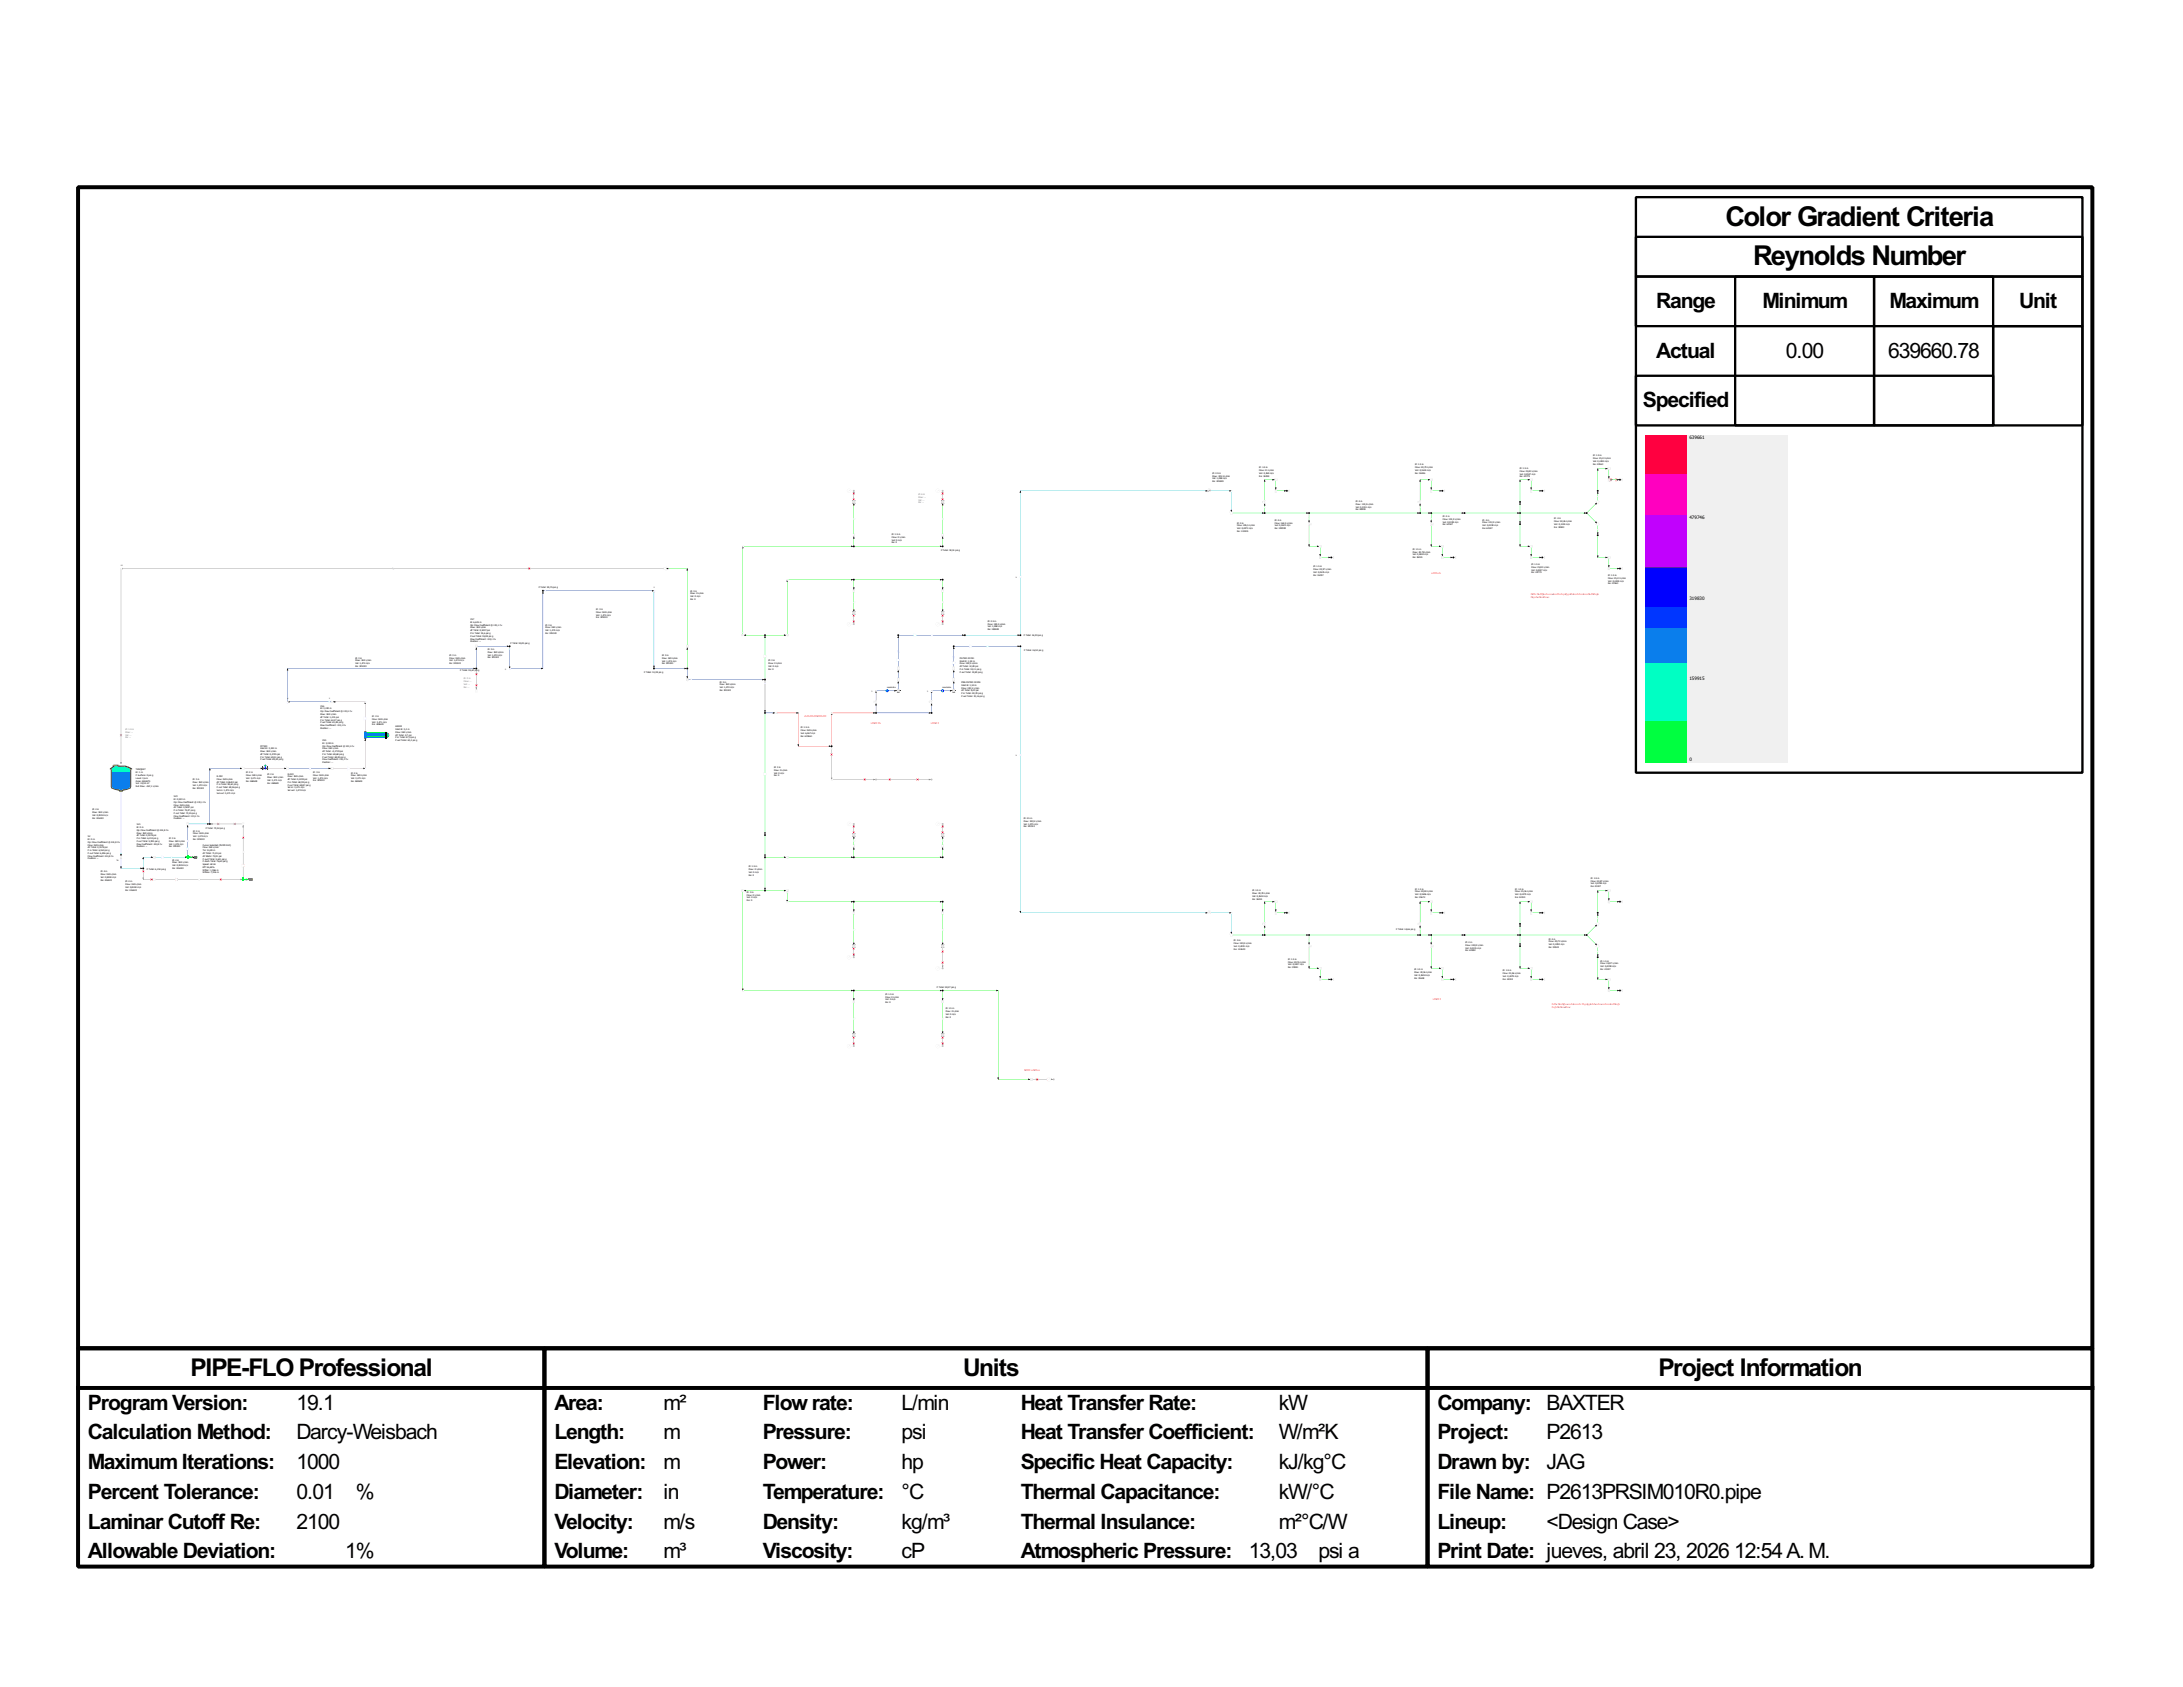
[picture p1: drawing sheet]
<svg xmlns="http://www.w3.org/2000/svg" width="279mm" height="216mm" viewBox="0 0 279 216" stroke-linecap="round" stroke-linejoin="round" font-family="sans-serif">
<defs><g id="words">
<g font-size="3.2">
<text x="220.8" y="28.9">Color Gradient Criteria</text>
<text x="224.4" y="34">Reynolds Number</text>
</g>
<g font-size="2.8">
<text x="24.4" y="176.1">PIPE-FLO Professional</text>
<text x="123.3" y="176.1">Units</text>
<text x="212.3" y="176.1">Project Information</text>
</g>
<g font-size="2.5">
<text x="212" y="39.4">Range</text>
<text x="225.6" y="39.4">Minimum</text>
<text x="241.8" y="39.4">Maximum</text>
<text x="258.4" y="39.4">Unit</text>
<text x="212" y="45.8">Actual</text>
<text x="228.6" y="45.8">0.00</text>
<text x="241.7" y="45.8">639660.78</text>
<text x="210.3" y="52.1">Specified</text>
<text x="11.3" y="180.4">Program Version:</text>
<text x="11.3" y="184.2">Calculation Method:</text>
<text x="37.9" y="180.4">19.1</text>
<text x="37.9" y="184.2">Darcy-Weisbach</text>
<text x="71" y="184.2">Length:</text>
<text x="71" y="180.4">Area:</text>
<text x="84.9" y="184.2">m</text>
<text x="84.9" y="180.4">m²</text>
<text x="97.6" y="180.4">Flow rate:</text>
<text x="97.6" y="184.2">Pressure:</text>
<text x="115.4" y="184.2">psi</text>
<text x="115.4" y="180.4">L/min</text>
<text x="130.6" y="184.2">Heat Transfer Coefficient:</text>
<text x="130.6" y="180.4">Heat Transfer Rate:</text>
<text x="163.7" y="180.4">kW</text>
<text x="163.7" y="184.2">W/m²K</text>
<text x="184" y="180.4">Company:</text>
<text x="184" y="184.2">Project:</text>
<text x="198" y="180.4">BAXTER</text>
<text x="198" y="184.2">P2613</text>
<text x="11.3" y="188">Maximum Iterations:</text>
<text x="11.3" y="191.8">Percent Tolerance:</text>
<text x="37.9" y="191.8">0.01</text>
<text x="37.9" y="188">1000</text>
<text x="45.6" y="191.8">%</text>
<text x="71" y="188">Elevation:</text>
<text x="71" y="191.8">Diameter:</text>
<text x="84.9" y="188">m</text>
<text x="84.9" y="191.8">in</text>
<text x="97.6" y="188">Power:</text>
<text x="97.6" y="191.8">Temperature:</text>
<text x="115.4" y="191.8">°C</text>
<text x="115.4" y="188">hp</text>
<text x="130.6" y="191.8">Thermal Capacitance:</text>
<text x="130.6" y="188">Specific Heat Capacity:</text>
<text x="163.7" y="188">kJ/kg°C</text>
<text x="163.7" y="191.8">kW/°C</text>
<text x="184" y="191.8">File Name: P2613PRSIM010R0.pipe</text>
<text x="184" y="188">Drawn by:</text>
<text x="198" y="188">JAG</text>
<text x="11.3" y="195.6">Laminar Cutoff Re:</text>
<text x="37.9" y="195.6">2100</text>
<text x="71" y="195.6">Velocity:</text>
<text x="84.9" y="195.6">m/s</text>
<text x="97.6" y="195.6">Density:</text>
<text x="115.4" y="195.6">kg/m³</text>
<text x="130.6" y="195.6">Thermal Insulance:</text>
<text x="163.7" y="195.6">m²°C/W</text>
<text x="184" y="195.6">Lineup:</text>
<text x="198" y="195.6">&lt;Design Case&gt;</text>
<text x="11.3" y="199.4">Allowable Deviation:</text>
<text x="44.2" y="199.4">1%</text>
<text x="71" y="199.4">Volume:</text>
<text x="84.9" y="199.4">m³</text>
<text x="97.6" y="199.4">Viscosity:</text>
<text x="115.4" y="199.4">cP</text>
<text x="130.6" y="199.4">Atmospheric Pressure:</text>
<text x="159.9" y="199.4">13,03</text>
<text x="168.7" y="199.4">psi a</text>
<text x="184" y="199.4">Print Date: jueves, abril 23, 2026</text>
<text x="222" y="199.4">12:54A. M.</text>
</g>
<g font-size=".6">
<text x="216.2" y="56.2">639661</text>
<text x="216.2" y="66.4">479746</text>
<text x="216.2" y="76.7">319830</text>
<text x="216.2" y="87">159915</text>
<text x="216.2" y="97.4">0</text>
</g>
<g font-size=".3">
<text x="161.2" y="60">Ø: 1.5 in</text>
<text x="181.1" y="59.5">Ø: 1.5 in</text>
<text x="181.1" y="59.9">Flow: 20,79 L/min</text>
<text x="203.9" y="58.4">Ø: 1.5 in</text>
<text x="203.9" y="58.8">Flow: 25,13 L/min</text>
<text x="203.9" y="59.1">Vel: 0,4404 m/s</text>
<text x="203.9" y="59.5">Re: 43563</text>
<text x="155.2" y="60.6">Ø: 2.5 in</text>
<text x="155.2" y="61">Flow: 185,5 L/min</text>
<text x="155.2" y="61.3">Vel: 1,086 m/s</text>
<text x="155.2" y="61.7">Re: 185849</text>
<text x="161.2" y="60.3">Flow: 21 L/min</text>
<text x="161.2" y="60.7">Vel: 0,368 m/s</text>
<text x="161.2" y="61">Re: 36398</text>
<text x="173.5" y="64.3">Ø: 4 in</text>
<text x="173.5" y="64.6">Flow: 143,5 L/min</text>
<text x="173.5" y="65">Vel: 0,3151 m/s</text>
<text x="173.5" y="65.3">Re: 88059</text>
<text x="181.1" y="60.2">Vel: 0,3644 m/s</text>
<text x="181.1" y="60.6">Re: 36046</text>
<text x="194.5" y="60">Ø: 1.5 in</text>
<text x="194.5" y="60.4">Flow: 25,83 L/min</text>
<text x="194.5" y="60.7">Vel: 0,4527 m/s</text>
<text x="194.5" y="61.1">Re: 44779</text>
<text x="114.1" y="68.5">Ø: 1.5 in</text>
<text x="114.1" y="68.8">Flow: 0 L/min</text>
<text x="114.1" y="69.2">Vel: 0 m/s</text>
<text x="114.1" y="69.5">Re: 0</text>
<text x="120.4" y="70.5">P Total: 50,51 psi g</text>
<text x="158.3" y="67">Ø: 4 in</text>
<text x="158.3" y="67.4">Flow: 185,5 L/min</text>
<text x="158.3" y="67.7">Vel: 0,4073 m/s</text>
<text x="158.3" y="68.1">Re: 113815</text>
<text x="163.2" y="66.7">Ø: 4 in</text>
<text x="163.2" y="67">Flow: 164,5 L/min</text>
<text x="163.2" y="67.4">Vel: 0,3612 m/s</text>
<text x="163.2" y="67.7">Re: 100930</text>
<text x="180.8" y="70.4">Ø: 1.5 in</text>
<text x="180.8" y="70.7">Flow: 20,78 L/min</text>
<text x="180.8" y="71.1">Vel: 0,3642 m/s</text>
<text x="180.8" y="71.4">Re: 36021</text>
<text x="184.7" y="66.2">Ø: 4 in</text>
<text x="184.7" y="66.5">Flow: 101,9 L/min</text>
<text x="184.7" y="66.9">Vel: 0,2238 m/s</text>
<text x="184.7" y="67.2">Re: 62547</text>
<text x="189.8" y="66.6">Ø: 4 in</text>
<text x="189.8" y="67">Flow: 101,9 L/min</text>
<text x="189.8" y="67.3">Vel: 0,2238 m/s</text>
<text x="189.8" y="67.7">Re: 62547</text>
<text x="198.9" y="66.5">Ø: 4 in</text>
<text x="198.9" y="66.8">Flow: 50,26 L/min</text>
<text x="198.9" y="67.2">Vel: 0,1104 m/s</text>
<text x="198.9" y="67.6">Re: 30843</text>
<text x="69" y="75.2">P Total: 50,75 psi g</text>
<text x="88.4" y="75.7">Ø: 3 in</text>
<text x="88.4" y="76.1">Flow: 0 L/min</text>
<text x="88.4" y="76.4">Vel: 0 m/s</text>
<text x="88.4" y="76.8">Re: 0</text>
<text x="168.1" y="72.6">Ø: 1.5 in</text>
<text x="168.1" y="73">Flow: 20,97 L/min</text>
<text x="168.1" y="73.3">Vel: 0,3676 m/s</text>
<text x="168.1" y="73.7">Re: 36357</text>
<text x="196" y="72.3">Ø: 1.5 in</text>
<text x="196" y="72.7">Flow: 25,83 L/min</text>
<text x="196" y="73">Vel: 0,4527 m/s</text>
<text x="196" y="73.4">Re: 44779</text>
<text x="205.8" y="73.7">Ø: 1.5 in</text>
<text x="205.8" y="74.1">Flow: 25,13 L/min</text>
<text x="205.8" y="74.4">Vel: 0,4404 m/s</text>
<text x="205.8" y="74.8">Re: 43563</text>
<text x="57.5" y="83.9">Ø: 3 in</text>
<text x="60.2" y="79.4">VV7</text>
<text x="60.2" y="79.7">El: 6,615 m</text>
<text x="60.2" y="80.1">Op: Flow Coefficient @ 133,1 Cv</text>
<text x="60.2" y="80.4">Flow: 369 L/min</text>
<text x="60.2" y="80.8">dP Total: 0,5207 psi</text>
<text x="60.2" y="81.1">P in Total: 55,6 psi g</text>
<text x="60.2" y="81.5">P out Total: 55,08 psi g</text>
<text x="60.2" y="81.8">Flow Coefficient: 133,1 Cv</text>
<text x="60.2" y="82.2">Position: --</text>
<text x="62.4" y="83.2">Ø: 3 in</text>
<text x="62.4" y="83.5">Flow: 369 L/min</text>
<text x="62.4" y="83.9">Vel: 1,474 m/s</text>
<text x="65.3" y="82.5">P Total: 55,05 psi g</text>
<text x="69.8" y="80.1">Ø: 3 in</text>
<text x="69.8" y="80.4">Flow: 369 L/min</text>
<text x="69.8" y="80.8">Vel: 1,474 m/s</text>
<text x="69.8" y="81.1">Re: 305343</text>
<text x="76.3" y="78.1">Ø: 3 in</text>
<text x="76.3" y="78.4">Flow: 369 L/min</text>
<text x="76.3" y="78.8">Vel: 1,474 m/s</text>
<text x="76.3" y="79.2">Re: 305343</text>
<text x="84.7" y="84">Ø: 3 in</text>
<text x="126.4" y="79.6">Ø: 2.5 in</text>
<text x="126.4" y="79.9">Flow: 185,5 L/min</text>
<text x="126.4" y="80.3">Vel: 1,086 m/s</text>
<text x="126.4" y="80.6">Re: 185849</text>
<text x="131" y="81.4">P Total: 16,93 psi g</text>
<text x="131.1" y="83.3">P Total: 16,52 psi g</text>
<text x="45.5" y="84.3">Ø: 3 in</text>
<text x="45.5" y="84.6">Flow: 369 L/min</text>
<text x="45.5" y="85">Vel: 1,474 m/s</text>
<text x="45.5" y="85.3">Re: 305343</text>
<text x="57.5" y="84.3">Flow: 369 L/min</text>
<text x="57.5" y="84.6">Vel: 1,474 m/s</text>
<text x="57.5" y="85">Re: 305343</text>
<text x="58.9" y="85.9">P Total: 55,61 ps</text>
<text x="61.1" y="85.9">i g</text>
<text x="62.4" y="84.2">Re: 305343</text>
<text x="82.4" y="86.1">P Total: 51,38 psi g</text>
<text x="84.7" y="84.3">Flow: 369 L/min</text>
<text x="84.7" y="84.7">Vel: 1,474 m/s</text>
<text x="84.7" y="85">Re: 305343</text>
<text x="92.1" y="87.4">Ø: 3 in</text>
<text x="92.1" y="87.7">Flow: 369 L/min</text>
<text x="92.1" y="88.1">Vel: 1,474 m/s</text>
<text x="92.1" y="88.4">Re: 305343</text>
<text x="98.4" y="84.6">Ø: 3 in</text>
<text x="98.4" y="85">Flow: 0 L/min</text>
<text x="98.4" y="85.3">Vel: 0 m/s</text>
<text x="98.4" y="85.7">Re: 0</text>
<text x="122.8" y="84.3">FILTRO 20 IN1</text>
<text x="122.8" y="84.7">Inlet El: 1,52 m</text>
<text x="122.8" y="85">Flow: 183,5 L/min</text>
<text x="122.8" y="85.4">dP Total: 12,28 psi</text>
<text x="122.8" y="85.7">P in Total: 32,11 psi g</text>
<text x="122.8" y="86.1">P out Total: 19,83 psi g</text>
<text x="123.1" y="87.4">PRE-FILTRO 30 IN1</text>
<text x="123.1" y="87.8">Inlet El: 1,52 m</text>
<text x="123.1" y="88.1">Flow: 183,5 L/min</text>
<text x="123.1" y="88.5">dP Total: 8,23 psi</text>
<text x="123.1" y="88.8">P in Total: 40,39 psi g</text>
<text x="123.1" y="89.2">P out Total: 32,16 psi g</text>
<text x="33.3" y="95.5">FIT100</text>
<text x="33.3" y="95.9">Inlet El: 3,182 m</text>
<text x="41" y="90.4">VV6</text>
<text x="41" y="90.8">El: 3,182 m</text>
<text x="41" y="91.2">Op: Flow Coefficient @ 133,1 Cv</text>
<text x="41" y="91.5">Flow: 369 L/min</text>
<text x="41" y="91.9">dP Total: 1,215 psi</text>
<text x="41" y="92.2">P in Total: 62,27 psi g</text>
<text x="41" y="92.6">P out Total: 61,06 psi g</text>
<text x="41" y="92.9">Flow Coefficient: 133,1 Cv</text>
<text x="41" y="93.3">Position: --</text>
<text x="41.3" y="94.8">VV5</text>
<text x="41.3" y="95.2">El: 3,182 m</text>
<text x="41.3" y="95.5">Op: Flow Coefficient @ 133,1 Cv</text>
<text x="41.3" y="95.9">Flow: 369 L/min</text>
<text x="47.7" y="91.8">Ø: 2 in</text>
<text x="47.7" y="92.1">Flow: 369 L/min</text>
<text x="47.7" y="92.5">Vel: 3,471 m/s</text>
<text x="47.7" y="92.8">Re: 468628</text>
<text x="50.6" y="93.1">HE100</text>
<text x="50.6" y="93.4">Inlet El: 3,2 m</text>
<text x="50.6" y="93.8">Flow: 369 L/min</text>
<text x="50.6" y="94.1">dP Total: 4,7 psi</text>
<text x="50.6" y="94.5">P in Total: 67,9 psi g</text>
<text x="50.6" y="94.9">P out Total: 63,2 psi g</text>
<text x="102.5" y="93.2">Ø: 1.5 in</text>
<text x="102.5" y="93.6">Flow: 369 L/min</text>
<text x="102.5" y="93.9">Vel: 6,467 m/s</text>
<text x="102.5" y="94.3">Re: 639661</text>
<text x="17.4" y="98.6">TANQUE7</text>
<text x="17.4" y="99">El: 1 m</text>
<text x="17.4" y="99.3">P Surface: 0 psi g</text>
<text x="17.4" y="99.7">Level: 3,6 m</text>
<text x="17.4" y="100">Zone: AGUA75</text>
<text x="17.4" y="100.4">Vol: 10,94 m³</text>
<text x="17.4" y="100.7">Net Flow: -367,1 L/min</text>
<text x="24.7" y="99.9">Ø: 3 in</text>
<text x="24.7" y="100.2">Flow: 369 L/min</text>
<text x="24.7" y="100.6">Vel: 1,474 m/s</text>
<text x="24.7" y="100.9">Re: 305343</text>
<text x="27.8" y="99.4">R-3X2</text>
<text x="27.8" y="99.8">Flow: 369 L/min</text>
<text x="27.8" y="100.2">dP Total: 0,06413 psi</text>
<text x="27.8" y="100.5">P in Total: 69,62 psi g</text>
<text x="27.8" y="100.9">P out Total: 69,56 psi g</text>
<text x="27.8" y="101.2">Vel in: 1,474 m/s</text>
<text x="27.8" y="101.6">Vel out: 3,471 m/s</text>
<text x="31.5" y="99">Ø: 2 in</text>
<text x="31.5" y="99.3">Flow: 369 L/min</text>
<text x="31.5" y="99.7">Vel: 3,471 m/s</text>
<text x="31.5" y="100">Re: 468628</text>
<text x="33.3" y="96.2">Flow: 369 L/min</text>
<text x="33.3" y="96.6">dP Total: 0,4745 psi</text>
<text x="33.3" y="97">P in Total: 69,51 psi g</text>
<text x="33.3" y="97.3">P out Total: 69,04 psi g</text>
<text x="34.2" y="99.2">Ø: 2 in</text>
<text x="34.2" y="99.6">Flow: 369 L/min</text>
<text x="34.2" y="99.9">Vel: 3,471 m/s</text>
<text x="34.2" y="100.3">Re: 468628</text>
<text x="36.8" y="99.1">R-2X3</text>
<text x="36.8" y="99.5">Flow: 369 L/min</text>
<text x="36.8" y="99.8">dP Total: 0,1199 psi</text>
<text x="36.8" y="100.2">P in Total: 68,99 psi g</text>
<text x="36.8" y="100.6">P out Total: 68,87 psi g</text>
<text x="36.8" y="100.9">Vel in: 3,471 m/s</text>
<text x="36.8" y="101.3">Vel out: 1,474 m/s</text>
<text x="40.1" y="98.9">Ø: 3 in</text>
<text x="40.1" y="99.3">Flow: 369 L/min</text>
<text x="40.1" y="99.6">Vel: 1,474 m/s</text>
<text x="40.1" y="100">Re: 305343</text>
<text x="41.3" y="96.3">dP Total: -0,1739 psi</text>
<text x="41.3" y="96.6">P in Total: 68,68 psi g</text>
<text x="41.3" y="97">P out Total: 68,85 psi g</text>
<text x="41.3" y="97.3">Flow Coefficient: 133,1 Cv</text>
<text x="41.3" y="97.7">Position: --</text>
<text x="44.9" y="99">Ø: 2 in</text>
<text x="44.9" y="99.4">Flow: 369 L/min</text>
<text x="44.9" y="99.7">Vel: 3,471 m/s</text>
<text x="44.9" y="100.1">Re: 468628</text>
<text x="99.1" y="98.3">Ø: 3 in</text>
<text x="99.1" y="98.6">Flow: 0 L/min</text>
<text x="99.1" y="99">Vel: 0 m/s</text>
<text x="99.1" y="99.4">Re: 0</text>
<text x="11.3" y="107.2">VV</text>
<text x="11.3" y="107.5">El: 0 m</text>
<text x="11.3" y="107.9">Op: Flow Coefficient @ 241,8 Cv</text>
<text x="11.8" y="103.7">Ø: 4 in</text>
<text x="11.8" y="104.1">Flow: 369 L/min</text>
<text x="11.8" y="104.4">Vel: 0,8104 m/s</text>
<text x="11.8" y="104.8">Re: 226443</text>
<text x="17.5" y="105.6">VV1</text>
<text x="17.5" y="106">El: 0 m</text>
<text x="17.5" y="106.3">Op: Flow Coefficient @ 241,8 Cv</text>
<text x="17.5" y="106.7">Flow: 369 L/min</text>
<text x="17.5" y="107">dP Total: 0,1578 psi</text>
<text x="17.5" y="107.4">P in Total: 6,153 psi g</text>
<text x="17.5" y="107.7">P out Total: 5,995 psi g</text>
<text x="21.6" y="107.4">Ø: 3 in</text>
<text x="21.6" y="107.8">Flow: 369 L/min</text>
<text x="22.3" y="102">VV3</text>
<text x="22.3" y="102.4">El: 0,533 m</text>
<text x="22.3" y="102.7">Op: Flow Coefficient @ 133,1 Cv</text>
<text x="22.3" y="103.1">Flow: 369 L/min</text>
<text x="22.3" y="103.5">dP Total: 0,5207 psi</text>
<text x="22.3" y="103.8">P in Total: 74,07 psi g</text>
<text x="22.3" y="104.2">P out Total: 73,55 psi g</text>
<text x="22.3" y="104.5">Flow Coefficient: 133,1 Cv</text>
<text x="22.3" y="104.9">Position: --</text>
<text x="24.7" y="106.4">Ø: 3 in</text>
<text x="24.7" y="106.8">Flow: 369 L/min</text>
<text x="24.7" y="107.1">Vel: 1,474 m/s</text>
<text x="24.7" y="107.5">Re: 305343</text>
<text x="26.3" y="106">P Total: 73,52 psi g</text>
<text x="131" y="104.8">Ø: 2.5 in</text>
<text x="131" y="105.2">Flow: 183,5 L/min</text>
<text x="131" y="105.5">Vel: 1,075 m/s</text>
<text x="131" y="105.9">Re: 183913</text>
<text x="11.3" y="108.2">Flow: 369 L/min</text>
<text x="11.3" y="108.6">dP Total: 0,1578 psi</text>
<text x="11.3" y="108.9">P in Total: 6,364 psi g</text>
<text x="11.3" y="109.3">P out Total: 6,206 psi g</text>
<text x="11.3" y="109.6">Flow Coefficient: 241,8 Cv</text>
<text x="11.3" y="110">Position: --</text>
<text x="12.9" y="111.6">Ø: 4 in</text>
<text x="12.9" y="112">Flow: 369 L/min</text>
<text x="12.9" y="112.3">Vel: 0,8104 m/s</text>
<text x="12.9" y="112.7">Re: 226443</text>
<text x="16.1" y="112.9">Ø: 4 in</text>
<text x="16.1" y="113.3">Flow: 369 L/min</text>
<text x="16.1" y="113.6">Vel: 0,8104 m/s</text>
<text x="16.1" y="114">Re: 226443</text>
<text x="17.5" y="108.1">Flow Coefficient: 241,8 Cv</text>
<text x="17.5" y="108.4">Position: --</text>
<text x="18.8" y="111.3">P Total: 6,154 psi g</text>
<text x="21.6" y="108.1">Vel: 1,474 m/s</text>
<text x="21.6" y="108.5">Re: 305343</text>
<text x="22.1" y="110.1">Ø: 4 in</text>
<text x="22.1" y="110.5">Flow: 369 L/min</text>
<text x="22.1" y="110.8">Vel: 0,8104 m/s</text>
<text x="22.1" y="111.2">Re: 226443</text>
<text x="26" y="108.2">Curve: Selected (PUMP-FLO)</text>
<text x="26" y="108.6">Flow: 369 L/min</text>
<text x="26" y="108.9">TH: 51,48 m</text>
<text x="26" y="109.3">dP Total: 71,01 psi</text>
<text x="26" y="109.7">dP Static: 70,91 psi</text>
<text x="26" y="110">P suct Total: 5,641 psi g</text>
<text x="26" y="110.4">P disch Total: 76,65 psi g</text>
<text x="26" y="110.7">Speed: 60 Hz</text>
<text x="26" y="111.1">Eff: 56,65%</text>
<text x="26" y="111.4">NPSHr: 1,966 m</text>
<text x="26" y="111.8">NPSHa: 7,916 m</text>
<text x="95.8" y="111">Ø: 1.5 in</text>
<text x="95.8" y="111.4">Flow: 0 L/min</text>
<text x="95.8" y="111.7">Vel: 0 m/s</text>
<text x="95.8" y="112.1">Re: 0</text>
<text x="181.1" y="113.9">Ø: 1.5 in</text>
<text x="193.9" y="113.9">Ø: 1.5 in</text>
<text x="203.6" y="112.5">Ø: 1.5 in</text>
<text x="203.6" y="112.8">Flow: 24,87 L/min</text>
<text x="203.6" y="113.2">Vel: 0,4358 m/s</text>
<text x="203.6" y="113.5">Re: 43107</text>
<text x="95.6" y="114.3">Ø: 3 in</text>
<text x="95.6" y="114.6">Flow: 0 L/min</text>
<text x="95.6" y="115">Vel: 0 m/s</text>
<text x="95.6" y="115.3">Re: 0</text>
<text x="160.3" y="114.1">Ø: 1.5 in</text>
<text x="160.3" y="114.4">Flow: 20,78 L/min</text>
<text x="160.3" y="114.8">Vel: 0,3642 m/s</text>
<text x="160.3" y="115.1">Re: 36021</text>
<text x="178.7" y="119.1">P Total: 14,66 psi g</text>
<text x="181.1" y="114.2">Flow: 20,58 L/min</text>
<text x="181.1" y="114.6">Vel: 0,3606 m/s</text>
<text x="181.1" y="114.9">Re: 35672</text>
<text x="193.9" y="114.2">Flow: 25,56 L/min</text>
<text x="193.9" y="114.6">Vel: 0,4479 m/s</text>
<text x="193.9" y="114.9">Re: 44310</text>
<text x="157.9" y="120.5">Ø: 4 in</text>
<text x="157.9" y="120.8">Flow: 183,5 L/min</text>
<text x="157.9" y="121.2">Vel: 0,4031 m/s</text>
<text x="157.9" y="121.5">Re: 112629</text>
<text x="164.9" y="122.8">Ø: 1.5 in</text>
<text x="164.9" y="123.2">Flow: 20,76 L/min</text>
<text x="164.9" y="123.5">Vel: 0,3637 m/s</text>
<text x="164.9" y="123.9">Re: 35981</text>
<text x="181" y="124.2">Ø: 1.5 in</text>
<text x="181" y="124.5">Flow: 20,56 L/min</text>
<text x="181" y="124.9">Vel: 0,3604 m/s</text>
<text x="181" y="125.3">Re: 35648</text>
<text x="187.6" y="120.7">Ø: 4 in</text>
<text x="187.6" y="121.1">Flow: 100,9 L/min</text>
<text x="187.6" y="121.4">Vel: 0,2215 m/s</text>
<text x="187.6" y="121.8">Re: 61892</text>
<text x="192.4" y="124.3">Ø: 1.5 in</text>
<text x="192.4" y="124.7">Flow: 25,56 L/min</text>
<text x="192.4" y="125">Vel: 0,4479 m/s</text>
<text x="192.4" y="125.4">Re: 44310</text>
<text x="198.2" y="120.3">Ø: 4 in</text>
<text x="198.2" y="120.6">Flow: 49,73 L/min</text>
<text x="198.2" y="121">Vel: 0,1092 m/s</text>
<text x="198.2" y="121.3">Re: 30520</text>
<text x="204.9" y="123.1">Ø: 1.5 in</text>
<text x="204.9" y="123.4">Flow: 24,87 L/min</text>
<text x="204.9" y="123.8">Vel: 0,4358 m/s</text>
<text x="204.9" y="124.1">Re: 43107</text>
<text x="113.3" y="127.3">Ø: 1.5 in</text>
<text x="113.3" y="127.7">Flow: 0 L/min</text>
<text x="113.3" y="128">Vel: 0 m/s</text>
<text x="113.3" y="128.4">Re: 0</text>
<text x="119.9" y="126.4">P Total: 50,27 psi g</text>
<text x="121" y="129.2">Ø: 1.5 in</text>
<text x="121" y="129.5">Flow: 0 L/min</text>
<text x="121" y="129.9">Vel: 0 m/s</text>
<text x="121" y="130.2">Re: 0</text>
</g>
<g font-size=".3" fill="#808080">
<text x="117.6" y="63.4">Ø: 6 in</text>
<text x="117.6" y="63.7">Flow: --</text>
<text x="117.6" y="64.1">Vel: --</text>
<text x="117.6" y="64.4">Re: --</text>
<text x="59.4" y="87">Ø: 3 in</text>
<text x="59.4" y="87.3">Flow: --</text>
<text x="59.4" y="87.7">Vel: --</text>
<text x="59.4" y="88">Re: --</text>
<text x="16.1" y="93.4">Ø: 1.5 in</text>
<text x="16.1" y="93.8">Flow: --</text>
<text x="16.1" y="94.2">Vel: --</text>
<text x="16.1" y="94.5">Re: --</text>
</g>
<g font-size=".3" fill="#f00">
<text x="183.2" y="73.5">LINEA 1A</text>
<text x="196" y="76.2">Nota: Se deja una reserva de 15 psig para las conexiones de drenaje</text>
<text x="196" y="76.5">bajo las llenadoras</text>
<text x="103" y="91.8">ALTA VELOCIDAD !!!!!</text>
<text x="111.5" y="92.6">LINEA 1A</text>
<text x="119.2" y="92.7">LINEA 3</text>
<text x="183.4" y="128">LINEA 3</text>
<text x="198.7" y="128.7">Nota: Se deja una reserva de 15 psig para las conexiones de drenaje</text>
<text x="198.7" y="129">bajo las llenadoras</text>
<text x="131.1" y="137.1">SANIT. LINEA 4</text>
</g>
<g font-size=".2">
<text x="15.5" y="72.4">12</text>
<text x="83.7" y="75.3">5</text>
<text x="130" y="74">9</text>
<text x="36.8" y="89.5">2</text>
<text x="42.1" y="89.5">2</text>
<text x="64.7" y="85.8">5</text>
<text x="111.6" y="88.6">3</text>
<text x="113.5" y="88">MANGUERA</text>
<text x="118.7" y="88.6">3</text>
<text x="120.6" y="88">MANGUERA</text>
<text x="130" y="96.8">9</text>
<text x="14.9" y="110.2">TB</text>
</g>
</g></defs>
<path d="M10 24h257.8v148.6h-257.8z" fill="none" stroke="#000" stroke-width=".51"/>
<path d="M209.4 25.2h57.1v73.7h-57.1zM222.1 35.4h17.8v19h-17.8zM239.9 35.4h15.2v19h-15.2zM209.4 48.1h45.7v6.3h-45.7zM255.1 41.7h11.4v12.7h-11.4z" fill="none" stroke="#000" stroke-width=".3"/>
<path d="M15.5 101.3v8z" fill="#0068ff"/>
<path d="M15.4 109.3h.2l-.1 .2z" fill="#000"/>
<path d="M15.4 109.3h.2l-.1 .2zM15.4 109.3l.1 .2 .1-.2z" fill="#000"/>
<g fill="#0068ff">
<path d="M15.5 109.9v1z"/>
<path d="M15.5 111.1l2.5 .1z"/>
</g>
<path d="M15.4 110.9h.2l-.1 .2zM18 111.1h.2l-.2 .1z" fill="#000"/>
<g fill="#000">
<path d="M15.4 110.9h.2l-.1 .2zM15.4 110.9l.1 .2 .1-.2z"/>
<path d="M18 111.1l.2 .1h-.2zM18 111.1v.1h.2z"/>
</g>
<path d="M15.4 110l.1-.1 .1 .1h-.2z" fill-rule="evenodd" fill="#fff"/>
<g fill="#0068ff">
<path d="M18.3 109.9v1.1z"/>
<path d="M18.3 109.7h1.1z"/>
<path d="M15.4 109.9h.1l.1 .1h-.2zM15.4 110h.2l-.1-.1z"/>
</g>
<path d="M18.3 109.7l.1 .2h-.1zM19.3 109.6l.3 .1-.3 .1z" fill="#000"/>
<g fill="#000">
<path d="M18.3 109.7l.1 .2h-.2zM18.3 109.7v.2h.1z"/>
<path d="M19.3 109.6l.3 .1-.2 .1zM19.3 109.6v.2l.3-.1z"/>
</g>
<path d="M18.3 111.2v1.4z" fill="#808080"/>
<path d="M18.3 112.3h.1l-.1 .3z" fill="#c0c0c0"/>
<g fill="#808080">
<path d="M18.3 112.5l1.3 .1z"/>
<path d="M18.3 112.3h.1l-.1 .3zM18.3 112.3v.2l.1-.2z"/>
</g>
<path d="M19.3 112.5l.3 .1h-.3z" fill="#c0c0c0"/>
<path d="M19.3 112.5l.3 .1h-.2zM19.3 112.5v.1h.3z" fill="#808080"/>
<g fill="#f00">
<path d="M18.2 111.4l.2 .1z"/>
<path d="M18.3 111.5l-.1 .1z"/>
<path d="M18.3 111.5l.2-.1z"/>
<path d="M18.3 111.5l.2 .1z"/>
<path d="M19.2 112.7l.2-.1z"/>
<path d="M19.4 112.6l.1 .1z"/>
<path d="M19.2 112.4l.2 .2z"/>
<path d="M19.5 112.4l-.1 .2z"/>
</g>
<path d="M19.9 109.7h3.8z" fill="#0068ff"/>
<path d="M23.7 109.6l.2 .1-.2 .1z" fill="#000"/>
<path d="M23.7 109.6l.2 .1-.2 .1zM23.7 109.6v.2l.2-.1z" fill="#000"/>
<path d="M21.8 109.7l.2-.1v.3h-.2z" fill-rule="evenodd" fill="#fff"/>
<path d="M21.8 109.7l.2-.1v.3h-.2zM21.8 109.7v.2h.2v-.3z" fill="#0068ff"/>
<path d="M20.6 109.5l.4 .1v.2l-.4 .1z" fill-rule="evenodd" fill="#fff"/>
<path d="M20.6 109.5v.4l.4-.1v-.2zM20.6 109.5l.4 .1v.2l-.4 .1z" fill="#0068ff"/>
<path d="M24 105.8v3.7z" fill="#000bff"/>
<path d="M24 105.6l.1 .3h-.2z" fill="#000"/>
<path d="M24 105.6l.1 .3-.2-.1zM24 105.6l-.1 .3h.2z" fill="#000"/>
<path d="M24 107.5h.2l-.1 .2h-.2z" fill-rule="evenodd" fill="#fff"/>
<path d="M24 107.5h.2l-.1 .3-.2-.1zM24 107.5l-.1 .2h.2l.1-.2z" fill="#000bff"/>
<path d="M23.8 108.4l.4 .1v.3l-.4 .1z" fill-rule="evenodd" fill="#fff"/>
<path d="M23.8 108.4v.5l.4-.1v-.3zM23.8 108.4l.4 .1v.3l-.4 .1z" fill="#000bff"/>
<path d="M31.1 105.6v6.7z" fill="#808080"/>
<path d="M31.1 105.6l.1 .3h-.2z" fill="#c0c0c0"/>
<path d="M31.1 105.6l.1 .3-.2-.1zM31.1 105.6l-.1 .3h.2z" fill="#808080"/>
<g fill="#f00">
<path d="M31.1 110.8l.2 .1z"/>
<path d="M31.1 110.8l.2-.1z"/>
<path d="M31.1 110.8l-.1 .1z"/>
<path d="M31 110.7l.1 .1z"/>
<path d="M31.1 107.2l.1 .2z"/>
<path d="M31.1 107.2l.2-.1z"/>
<path d="M31.1 107.2l-.1 .2z"/>
<path d="M31 107.1l.1 .1z"/>
</g>
<path d="M31.1 109l.2-.1-.1 .3h-.2z" fill-rule="evenodd" fill="#fff"/>
<path d="M31.1 109l.2-.1-.1 .3h-.2zM31.1 109l-.1 .2h.2l.1-.3z" fill="#808080"/>
<path d="M31 110.6l.3 .1v.2l-.3 .1z" fill-rule="evenodd" fill="#fff"/>
<g fill="#808080">
<path d="M19.9 112.5l11.1 .1z"/>
<path d="M31 110.6v.4l.3-.1v-.2zM31 110.6l.3 .1v.2l-.3 .1z"/>
</g>
<path d="M30.8 112.5l.2 .1h-.2z" fill="#c0c0c0"/>
<path d="M30.8 112.5l.2 .1h-.2zM30.8 112.5v.1h.2z" fill="#808080"/>
<g fill="#f00">
<path d="M22.4 112.7l.2-.1z"/>
<path d="M22.6 112.6l.1 .1z"/>
<path d="M22.4 112.4l.2 .2z"/>
<path d="M22.7 112.4l-.1 .2z"/>
<path d="M28.1 112.7l.2-.1z"/>
<path d="M28.2 112.6l.2 .1z"/>
<path d="M28.1 112.4l.2 .2z"/>
<path d="M28.4 112.4l-.1 .2z"/>
</g>
<path d="M25.4 112.5h.2l-.1 .2h-.1z" fill-rule="evenodd" fill="#fff"/>
<path d="M25.4 112.5h.2l-.1 .2h-.1zM25.4 112.5v.2h.1l.1-.2z" fill="#808080"/>
<path d="M22.4 112.3l.4 .1v.3l-.4 .1z" fill-rule="evenodd" fill="#fff"/>
<path d="M22.4 112.3v.5l.4-.1v-.3zM22.4 112.3l.4 .1v.3l-.4 .1z" fill="#808080"/>
<path d="M24.2 105.4l2.3 .1z" fill="#000bff"/>
<path d="M26.5 105.4l.2 .1h-.2z" fill="#000"/>
<path d="M26.5 105.4l.2 .1h-.2zM26.5 105.4v.1h.2z" fill="#000"/>
<path d="M27 105.4l4 .1z" fill="#808080"/>
<path d="M27 105.5l.2-.1v.1z" fill="#c0c0c0"/>
<path d="M27 105.4h.2v.1zM27 105.4l.2 .1v-.1z" fill="#808080"/>
<g fill="#f00">
<path d="M30.2 105.3l-.1 .2z"/>
<path d="M29.9 105.3l.2 .2z"/>
<path d="M30 105.5l.2 .1z"/>
<path d="M29.9 105.6l.2-.1z"/>
<path d="M28 105.3l-.1 .2z"/>
<path d="M27.8 105.3l.1 .2z"/>
<path d="M27.9 105.5l.2 .1z"/>
<path d="M27.8 105.6l.2-.1z"/>
</g>
<g fill="#000bff">
<path d="M26.8 98.5l.1 6.9z"/>
<path d="M26.8 98.3l4 .1z"/>
</g>
<path d="M26.9 98.3v.3h-.1zM30.7 98.3h.3l-.3 .1z" fill="#000"/>
<g fill="#000">
<path d="M26.8 98.3l.1 .3h-.1zM26.8 98.4v.2h.1z"/>
<path d="M30.7 98.3l.3 .1h-.3zM30.7 98.3v.1h.2z"/>
</g>
<path d="M31.3 98.3l2.1 .1z" fill="#d0f"/>
<path d="M33.4 98.3h.2l-.2 .1z" fill="#000"/>
<path d="M33.4 98.3l.2 .1h-.2zM33.4 98.3v.1h.2z" fill="#000"/>
<path d="M34.3 98.3l2.1 .1z" fill="#d0f"/>
<path d="M36.4 98.3h.2l-.2 .1z" fill="#000"/>
<path d="M36.4 98.3l.2 .1h-.2zM36.4 98.3v.1h.2z" fill="#000"/>
<path d="M36.9 98.3l5.2 .1z" fill="#000bff"/>
<path d="M42.1 98.3h.2l-.2 .1z" fill="#000"/>
<path d="M42.1 98.3l.2 .1h-.2zM42.1 98.3v.1h.2z" fill="#000"/>
<path d="M39.6 98.3h.2v.1l-.2 .1z" fill-rule="evenodd" fill="#fff"/>
<path d="M39.6 98.3h.2v.1l-.2 .1zM39.6 98.3v.2l.2-.1v-.1z" fill="#000bff"/>
<g fill="#d0f">
<path d="M42.7 98.3l3.9 .1z"/>
<path d="M46.7 94.8l.1 3.6z"/>
</g>
<path d="M46.5 98.3h.3l-.3 .1zM46.8 94.6v.2h-.1z" fill="#000"/>
<g fill="#000">
<path d="M46.5 98.3l.3 .1h-.3zM46.5 98.3v.1h.2z"/>
<path d="M46.7 94.6l.1 .2h-.1zM46.7 94.6v.2h.1z"/>
</g>
<path d="M46.7 98.3h.2v.1l-.2 .1z" fill-rule="evenodd" fill="#fff"/>
<path d="M46.7 98.3h.2v.1l-.2 .1zM46.7 98.3v.2l.2-.1v-.1z" fill="#d0f"/>
<path d="M44.5 98.1l.3 .1v.3l-.3 .1z" fill-rule="evenodd" fill="#fff"/>
<g fill="#d0f">
<path d="M46.7 90l.1 3.6z"/>
<path d="M42.9 89.8h3.9z"/>
<path d="M44.5 98.1v.5l.3-.1v-.3zM44.5 98.1l.3 .1v.3l-.3 .1z"/>
</g>
<path d="M42.7 89.8l.2-.1v.2zM46.8 89.8v.2h-.1z" fill="#000"/>
<g fill="#000">
<path d="M42.7 89.8l.2-.1v.2zM42.7 89.8l.2 .1v-.2z"/>
<path d="M46.7 89.8l.1 .3-.1-.1zM46.7 89.8v.2h.1z"/>
</g>
<path d="M46.7 89.8l.2-.1v.2l-.2 .1z" fill-rule="evenodd" fill="#fff"/>
<path d="M46.7 89.8l.2-.1v.2l-.2 .1zM46.7 89.8v.2l.2-.1v-.2z" fill="#d0f"/>
<path d="M46.6 91.7l.3 .1v.3l-.3 .1z" fill-rule="evenodd" fill="#fff"/>
<path d="M46.6 91.7v.5l.3-.1v-.3zM46.6 91.7l.3 .1v.3l-.3 .1z" fill="#d0f"/>
<g fill="#000bff">
<path d="M37 89.8h5.3z"/>
<path d="M36.8 85.7v4.1z"/>
<path d="M36.8 85.5l23.9 .1z"/>
</g>
<path d="M36.8 85.6l.1 .2h-.2zM36.8 89.8l.2-.1v.2zM60.6 85.5l.2 .1h-.2z" fill="#000"/>
<g fill="#000">
<path d="M36.8 85.5l.1 .3h-.2zM36.8 85.6l-.1 .2h.2z"/>
<path d="M36.8 89.8l.2-.1v.2zM36.8 89.8l.2 .1v-.2z"/>
<path d="M60.6 85.5l.3 .1h-.3zM60.6 85.5v.1h.2z"/>
</g>
<path d="M36.8 89.8l.2-.1-.1 .3h-.2z" fill-rule="evenodd" fill="#fff"/>
<path d="M36.8 89.8l.2-.1v.2l-.3 .1zM36.8 89.8l-.1 .2h.2l.1-.3z" fill="#000bff"/>
<path d="M42 89.8l.2-.1 .1 .2h-.3z" fill-rule="evenodd" fill="#fff"/>
<g fill="#000bff">
<path d="M60.9 83.1l.1 2.4z"/>
<path d="M42 89.8l.2-.1 .1 .2h-.3zM42.1 89.7l-.1 .2h.3v-.1z"/>
</g>
<path d="M61 82.9v.2h-.1z" fill="#000"/>
<path d="M60.9 82.9l.1 .2h-.1zM60.9 82.9v.2h.1z" fill="#000"/>
<path d="M60.9 85.7l.1 2.5z" fill="#808080"/>
<path d="M60.9 88h.1v.2z" fill="#c0c0c0"/>
<path d="M60.9 88h.2l-.1 .2zM60.9 88l.1 .2v-.2z" fill="#808080"/>
<g fill="#f00">
<path d="M60.8 86.1l.2 .2z"/>
<path d="M60.8 86.4l.2-.1z"/>
<path d="M60.9 86.3l.2-.2z"/>
<path d="M60.9 86.3l.2 .1z"/>
<path d="M60.8 87.6l.2 .1z"/>
<path d="M60.9 87.7l-.1 .1z"/>
<path d="M60.9 87.7l.2-.1z"/>
<path d="M60.9 87.7l.2 .1z"/>
</g>
<path d="M61.1 82.7h3.8z" fill="#000bff"/>
<path d="M64.9 82.6l.2 .1-.2 .1z" fill="#000"/>
<path d="M64.9 82.6l.2 .1-.2 .1zM64.9 82.6v.2l.2-.1z" fill="#000"/>
<g fill="#000bff">
<path d="M65.2 82.8v2.6z"/>
<path d="M65.2 85.5l4.1 .1z"/>
<path d="M69.5 75.9v9.7z"/>
</g>
<path d="M69.5 75.7l.1 .2h-.2zM65.2 85.3h.1l-.1 .3zM69.3 85.5l.2 .1h-.2z" fill="#000"/>
<g fill="#000">
<path d="M69.5 75.7l.1 .3-.2-.1zM69.5 75.7l-.1 .2h.2z"/>
<path d="M65.2 85.3h.1l-.1 .3zM65.2 85.3v.2l.1-.2z"/>
<path d="M69.3 85.5l.2 .1h-.2zM69.3 85.5v.1h.2z"/>
</g>
<path d="M65.2 85.5h.2l-.1 .2h-.1z" fill-rule="evenodd" fill="#fff"/>
<path d="M65.2 85.5h.2v.1l-.2 .1zM65.2 85.5v.2h.1l.1-.2z" fill="#000bff"/>
<path d="M65.1 83l.2-.1v.2h-.2z" fill-rule="evenodd" fill="#fff"/>
<g fill="#000bff">
<path d="M69.6 75.6h13.9z"/>
<path d="M83.7 75.6v9.6z"/>
<path d="M65.1 83l.2-.1v.2h-.2zM65.2 82.9l-.1 .2h.2v-.1z"/>
</g>
<path d="M83.5 75.5l.2 .1-.2 .1zM83.6 85.2h.2l-.1 .2z" fill="#000"/>
<g fill="#000">
<path d="M83.5 75.5l.2 .1-.2 .1zM83.5 75.5v.2l.2-.1z"/>
<path d="M83.6 85.2h.2l-.1 .2zM83.6 85.2l.1 .2 .1-.2z"/>
</g>
<path d="M83.7 75.6l.2-.1v.2l-.3 .1z" fill-rule="evenodd" fill="#fff"/>
<path d="M83.7 75.6l.2-.1v.2l-.3 .1zM83.7 75.6l-.1 .2h.2l.1-.3z" fill="#000bff"/>
<path d="M69.7 75.6l.2-.1 .1 .2h-.3z" fill-rule="evenodd" fill="#fff"/>
<g fill="#000bff">
<path d="M83.8 85.5l3.9 .1z"/>
<path d="M69.7 75.6l.2-.1 .1 .2h-.3zM69.7 75.6v.1h.3l-.1-.2z"/>
</g>
<path d="M87.6 85.5l.2 .1h-.2z" fill="#000"/>
<path d="M87.6 85.5l.3 .1h-.3zM87.6 85.5v.1h.2z" fill="#000"/>
<path d="M87.9 83.1l.1 2.4z" fill="#0f0"/>
<path d="M88 82.9v.2h-.1z" fill="#000"/>
<path d="M87.9 82.9l.1 .2h-.1zM87.9 82.9v.2h.1z" fill="#000"/>
<g fill="#0f0">
<path d="M87.9 73l.1 9.5z"/>
<path d="M85.5 72.7l2.5 .1z"/>
</g>
<path d="M85.3 72.8l.2-.1v.1zM88 72.8v.2h-.1z" fill="#000"/>
<g fill="#000">
<path d="M85.3 72.7h.2v.1zM85.3 72.7l.2 .1v-.1z"/>
<path d="M87.9 72.8l.1 .2h-.1zM87.9 72.8v.2h.1z"/>
</g>
<path d="M87.9 85.7l.1 .9z" fill="#000bff"/>
<path d="M87.9 86.6h.1v.2z" fill="#000"/>
<path d="M87.9 86.6h.2l-.1 .2zM87.9 86.6l.1 .2v-.2z" fill="#000"/>
<path d="M88.1 87h9.5z" fill="#000bff"/>
<path d="M97.6 86.9l.2 .1h-.2z" fill="#000"/>
<path d="M97.6 86.9l.2 .1-.2 .1zM97.6 86.9v.1h.2z" fill="#000"/>
<path d="M88.3 86.9h.2l.1 .1h-.3z" fill-rule="evenodd" fill="#fff"/>
<path d="M88.3 86.9h.2l.1 .1h-.3zM88.4 86.9l-.1 .1h.3l-.1-.1z" fill="#000bff"/>
<path d="M97.9 81.6v5.3z" fill="#0f0"/>
<path d="M97.9 81.4l.1 .2h-.2z" fill="#000"/>
<path d="M97.9 81.4l.1 .2h-.2zM97.9 81.4l-.1 .2h.2z" fill="#000"/>
<path d="M97.8 86.6h.2v.1h-.2z" fill-rule="evenodd" fill="#fff"/>
<path d="M97.8 86.6h.2v.1h-.2zM97.9 86.6l-.1 .1h.2v-.1z" fill="#0f0"/>
<path d="M97.7 83.8l.4 .1v.2l-.4 .1z" fill-rule="evenodd" fill="#fff"/>
<g fill="#0f0">
<path d="M95.5 81.3h2.3z"/>
<path d="M97.7 83.8v.4l.4-.1v-.2zM97.7 83.8l.4 .1v.2l-.4 .1z"/>
</g>
<path d="M95.3 81.3l.2-.1v.2z" fill="#000"/>
<path d="M95.3 81.3l.2-.1v.2zM95.3 81.3l.2 .1v-.2z" fill="#000"/>
<path d="M109.4 69.9h10.9z" fill="#0f0"/>
<path d="M120.3 69.9h.2l-.2 .1z" fill="#000"/>
<path d="M120.3 69.9h.2l-.2 .1zM120.3 69.9v.1l.2-.1z" fill="#000"/>
<path d="M109.3 68.9v.9z" fill="#0f0"/>
<path d="M109.3 68.7l.1 .2h-.2z" fill="#000"/>
<path d="M109.3 68.7l.1 .2h-.2zM109.3 68.7l-.1 .2h.2z" fill="#000"/>
<path d="M109.3 64.6v3.7z" fill="#0f0"/>
<path d="M109.3 64.4l.1 .2h-.2z" fill="#000"/>
<path d="M109.3 64.4l.1 .3-.2-.1zM109.3 64.4l-.1 .2h.2z" fill="#000"/>
<path d="M109.2 66.3h.2v.2h-.2z" fill-rule="evenodd" fill="#fff"/>
<g fill="#0f0">
<path d="M120.6 68.9l.1 .9z"/>
<path d="M109.2 66.3h.2v.2h-.2zM109.2 66.3v.2h.2v-.2z"/>
</g>
<path d="M120.6 68.7l.1 .2h-.1z" fill="#000"/>
<path d="M120.6 68.7l.1 .2h-.1zM120.6 68.7v.2h.1z" fill="#000"/>
<path d="M109.3 62.9v1.2z" fill="#808080"/>
<path d="M109.3 62.9l.1 .2h-.2z" fill="#c0c0c0"/>
<path d="M109.3 62.9l.1 .3-.2-.1zM109.3 62.9l-.1 .2h.2z" fill="#808080"/>
<g fill="#f00">
<path d="M109.3 63.9l.1 .1z"/>
<path d="M109.3 63.9l.1-.1z"/>
<path d="M109.3 63.9l-.1 .1z"/>
<path d="M109.2 63.7l.1 .2z"/>
<path d="M109.3 63.1l.1 .2z"/>
<path d="M109.3 63.2l.1-.1z"/>
<path d="M109.3 63.2l-.1 .1z"/>
<path d="M109.2 63l.1 .2z"/>
</g>
<path d="M120.6 62.9l.1 1.2z" fill="#808080"/>
<path d="M120.6 62.9l.1 .2h-.1z" fill="#c0c0c0"/>
<path d="M120.6 62.9l.1 .3-.1-.1zM120.6 62.9v.2h.1z" fill="#808080"/>
<g fill="#f00">
<path d="M120.6 63.9l.2 .1z"/>
<path d="M120.6 63.9l.2-.1z"/>
<path d="M120.6 63.9l-.1 .1z"/>
<path d="M120.5 63.8l.2 .1z"/>
<path d="M120.6 63.1l.2 .2z"/>
<path d="M120.6 63.2l.2-.1z"/>
<path d="M120.6 63.2l-.1 .1z"/>
<path d="M120.5 63.1l.2 .1z"/>
</g>
<path d="M120.6 64.6l.1 3.7z" fill="#0f0"/>
<path d="M120.6 64.4l.1 .2h-.1z" fill="#000"/>
<path d="M120.6 64.4l.1 .3-.1-.1zM120.6 64.4v.2h.1z" fill="#000"/>
<path d="M120.6 66.3h.2v.1l-.2 .1z" fill-rule="evenodd" fill="#fff"/>
<g fill="#0f0">
<path d="M109.4 74.2h10.9z"/>
<path d="M120.6 66.3h.2l-.1 .2h-.1zM120.6 66.3v.2l.2-.1v-.1z"/>
</g>
<path d="M120.3 74.1l.2 .1-.2 .1z" fill="#000"/>
<path d="M120.3 74.1l.2 .1-.2 .1zM120.3 74.1v.2l.2-.1z" fill="#000"/>
<path d="M109.3 74.3v.9z" fill="#0f0"/>
<path d="M109.2 75.2h.2l-.1 .2z" fill="#000"/>
<path d="M109.2 75.2h.2l-.1 .2zM109.2 75.2l.1 .2 .1-.2z" fill="#000"/>
<path d="M109.3 75.8v2.3z" fill="#0f0"/>
<path d="M109.2 78h.2l-.1 .3z" fill="#000"/>
<path d="M109.2 78l.2 .1-.1 .2zM109.2 78l.1 .3 .1-.3z" fill="#000"/>
<path d="M109.2 77h.2v.2h-.2z" fill-rule="evenodd" fill="#fff"/>
<g fill="#0f0">
<path d="M120.6 74.3l.1 .9z"/>
<path d="M109.2 77h.2v.2h-.2zM109.2 77v.2h.2v-.2z"/>
</g>
<path d="M120.6 75.2h.1l-.1 .2z" fill="#000"/>
<path d="M120.6 75.2h.1v.2zM120.6 75.2l.1 .2v-.2z" fill="#000"/>
<path d="M109.3 78.6v1.2z" fill="#808080"/>
<path d="M109.2 79.5h.2l-.1 .3z" fill="#c0c0c0"/>
<path d="M109.2 79.5h.2l-.1 .3zM109.2 79.5l.1 .2 .1-.2z" fill="#808080"/>
<g fill="#f00">
<path d="M109.1 78.7l.2 .1z"/>
<path d="M109.3 78.8l-.1 .2z"/>
<path d="M109.3 78.8l.1-.1z"/>
<path d="M109.3 78.8l.1 .1z"/>
<path d="M109.1 79.4l.2 .1z"/>
<path d="M109.3 79.5l-.1 .2z"/>
<path d="M109.3 79.5l.1-.1z"/>
<path d="M109.3 79.5l.1 .2z"/>
</g>
<path d="M120.6 78.6l.1 1.2z" fill="#808080"/>
<path d="M120.6 79.5h.1l-.1 .3z" fill="#c0c0c0"/>
<path d="M120.6 79.5h.1v.3zM120.6 79.5l.1 .2v-.2z" fill="#808080"/>
<g fill="#f00">
<path d="M120.5 78.7l.2 .1z"/>
<path d="M120.5 78.9l.2-.1z"/>
<path d="M120.6 78.8l.2-.1z"/>
<path d="M120.6 78.8l.2 .1z"/>
<path d="M120.5 79.4l.2 .1z"/>
<path d="M120.6 79.5l-.1 .2z"/>
<path d="M120.6 79.5l.2-.1z"/>
<path d="M120.6 79.5l.2 .2z"/>
</g>
<path d="M120.6 75.8l.1 2.3z" fill="#0f0"/>
<path d="M120.6 78h.1l-.1 .3z" fill="#000"/>
<path d="M120.6 78l.1 .1v.2zM120.6 78l.1 .3v-.3z" fill="#000"/>
<path d="M120.6 77h.2l-.1 .2h-.1z" fill-rule="evenodd" fill="#fff"/>
<g fill="#0f0">
<path d="M95 70.1l.1 11z"/>
<path d="M95 69.9h14z"/>
<path d="M120.6 77h.2l-.1 .2h-.1zM120.6 77v.2h.1l.1-.2z"/>
</g>
<path d="M95.1 69.9v.2h-.1zM108.9 69.9h.3l-.3 .1z" fill="#000"/>
<g fill="#000">
<path d="M95 69.9l.1 .3-.1-.1zM95 69.9v.2h.1z"/>
<path d="M108.9 69.9h.3l-.2 .1zM108.9 69.9v.1l.3-.1z"/>
</g>
<path d="M95 69.9h.2v.1l-.2 .1z" fill-rule="evenodd" fill="#fff"/>
<path d="M95 69.9l.2-.1v.2l-.2 .1zM95 69.9v.2l.2-.1v-.1z" fill="#0f0"/>
<path d="M95 80.9l.1-.1 .1 .2h-.2z" fill-rule="evenodd" fill="#fff"/>
<g fill="#0f0">
<path d="M100.7 74.4l.1 6.7z"/>
<path d="M100.7 74.2h8.3z"/>
<path d="M95 80.8h.1l.1 .2h-.2zM95 80.8v.2h.2l-.1-.2z"/>
</g>
<path d="M100.8 74.2v.2h-.1zM108.9 74.1l.3 .1-.3 .1z" fill="#000"/>
<g fill="#000">
<path d="M100.7 74.2l.1 .2h-.1zM100.7 74.2v.2h.1z"/>
<path d="M108.9 74.1l.3 .1-.2 .1zM108.9 74.1v.2l.3-.1z"/>
</g>
<path d="M100.7 74.1h.2l-.1 .3h-.1z" fill-rule="evenodd" fill="#fff"/>
<g fill="#0f0">
<path d="M98 81.3h2.4z"/>
<path d="M100.7 74.1h.2v.2l-.2 .1zM100.7 74.1v.3h.1l.1-.3z"/>
</g>
<path d="M100.4 81.2l.2 .1-.2 .1z" fill="#000"/>
<path d="M100.3 81.2l.3 .1-.2 .1zM100.4 81.2v.2l.2-.1z" fill="#000"/>
<path d="M109.4 109.7h10.9z" fill="#0f0"/>
<path d="M120.3 109.6l.2 .1-.2 .1z" fill="#000"/>
<path d="M120.3 109.6l.2 .1-.2 .1zM120.3 109.6v.2l.2-.1z" fill="#000"/>
<path d="M109.3 108.7v.9z" fill="#0f0"/>
<path d="M109.3 108.5l.1 .2h-.2z" fill="#000"/>
<path d="M109.3 108.5l.1 .2h-.2zM109.3 108.5l-.1 .2h.2z" fill="#000"/>
<path d="M109.3 107.3v.8z" fill="#0f0"/>
<path d="M109.3 107.1l.1 .2h-.2z" fill="#000"/>
<path d="M109.3 107.1l.1 .2h-.2zM109.3 107.1l-.1 .2h.2z" fill="#000"/>
<path d="M109.2 107.5h.2v.2h-.2z" fill-rule="evenodd" fill="#fff"/>
<g fill="#0f0">
<path d="M120.6 108.7l.1 .9z"/>
<path d="M109.2 107.5h.2v.3l-.2-.1zM109.2 107.5v.2h.2v-.2z"/>
</g>
<path d="M120.6 108.5l.1 .2h-.1z" fill="#000"/>
<path d="M120.6 108.5l.1 .2h-.1zM120.6 108.5v.2h.1z" fill="#000"/>
<path d="M109.3 105.5v1.2z" fill="#808080"/>
<path d="M109.3 105.6l.1 .2h-.2z" fill="#c0c0c0"/>
<path d="M109.3 105.6l.1 .2h-.2zM109.3 105.6l-.1 .2h.2z" fill="#808080"/>
<g fill="#f00">
<path d="M109.3 106.5l.1 .2z"/>
<path d="M109.3 106.5l.1-.1z"/>
<path d="M109.3 106.5l-.1 .2z"/>
<path d="M109.1 106.4l.2 .1z"/>
<path d="M109.3 105.8l.1 .2z"/>
<path d="M109.3 105.8l.1-.1z"/>
<path d="M109.3 105.8l-.1 .2z"/>
<path d="M109.1 105.7l.2 .1z"/>
</g>
<path d="M120.6 105.5l.1 1.2z" fill="#808080"/>
<path d="M120.6 105.6l.1 .2h-.1z" fill="#c0c0c0"/>
<path d="M120.6 105.6l.1 .2h-.1zM120.6 105.6v.2h.1z" fill="#808080"/>
<g fill="#f00">
<path d="M120.6 106.5l.2 .2z"/>
<path d="M120.6 106.5l.2-.1z"/>
<path d="M120.6 106.5l-.1 .2z"/>
<path d="M120.5 106.4l.2 .1z"/>
<path d="M120.6 105.8l.2 .2z"/>
<path d="M120.6 105.8l.2-.1z"/>
<path d="M120.6 105.8l-.1 .2z"/>
<path d="M120.5 105.7l.2 .1z"/>
</g>
<path d="M120.6 107.3l.1 .8z" fill="#0f0"/>
<path d="M120.6 107.1l.1 .2h-.1z" fill="#000"/>
<path d="M120.6 107.1l.1 .2h-.1zM120.6 107.1v.2h.1z" fill="#000"/>
<path d="M120.6 107.5h.2v.2h-.2z" fill-rule="evenodd" fill="#fff"/>
<g fill="#0f0">
<path d="M109.4 115.4h10.9z"/>
<path d="M120.6 107.5h.2l-.1 .3-.1-.1zM120.6 107.5v.2h.1l.1-.2z"/>
</g>
<path d="M120.3 115.3l.2 .1-.2 .1z" fill="#000"/>
<path d="M120.3 115.3l.2 .1-.2 .1zM120.3 115.3v.2l.2-.1z" fill="#000"/>
<path d="M109.3 115.5v.9z" fill="#0f0"/>
<path d="M109.2 116.4h.2l-.1 .2z" fill="#000"/>
<path d="M109.2 116.4h.2l-.1 .2zM109.2 116.4l.1 .2 .1-.2z" fill="#000"/>
<path d="M109.3 117v3.7z" fill="#0f0"/>
<path d="M109.2 120.7h.2l-.1 .2z" fill="#000"/>
<path d="M109.2 120.7h.2l-.1 .2zM109.2 120.7l.1 .2 .1-.2z" fill="#000"/>
<path d="M109.2 118.9h.2v.2h-.2z" fill-rule="evenodd" fill="#fff"/>
<g fill="#0f0">
<path d="M120.6 115.5l.1 .9z"/>
<path d="M109.2 118.9h.2v.2h-.2zM109.2 118.9v.2h.2v-.2z"/>
</g>
<path d="M120.6 116.4h.1l-.1 .2z" fill="#000"/>
<path d="M120.6 116.4h.1v.2zM120.6 116.4l.1 .2v-.2z" fill="#000"/>
<path d="M109.3 121.3v1.1z" fill="#808080"/>
<path d="M109.2 122.2h.2l-.1 .2z" fill="#c0c0c0"/>
<path d="M109.2 122.2h.2l-.1 .2zM109.2 122.2l.1 .2 .1-.2z" fill="#808080"/>
<g fill="#f00">
<path d="M109.2 121.3l.1 .2z"/>
<path d="M109.3 121.4l-.1 .2z"/>
<path d="M109.3 121.4l.1-.1z"/>
<path d="M109.3 121.4l.1 .2z"/>
<path d="M109.2 122l.1 .2z"/>
<path d="M109.3 122.1l-.1 .2z"/>
<path d="M109.3 122.1l.1-.1z"/>
<path d="M109.3 122.1l.1 .2z"/>
</g>
<path d="M120.6 121.3l.1 2.5z" fill="#808080"/>
<path d="M120.6 123.6h.1l-.1 .2z" fill="#c0c0c0"/>
<path d="M120.6 123.6h.1v.2zM120.6 123.6l.1 .2v-.2z" fill="#808080"/>
<g fill="#f00">
<path d="M120.5 121.7l.2 .1z"/>
<path d="M120.6 121.8l-.1 .1z"/>
<path d="M120.6 121.8l.2-.1z"/>
<path d="M120.6 121.8l.2 .1z"/>
<path d="M120.5 123.1l.2 .1z"/>
<path d="M120.6 123.2l-.1 .2z"/>
<path d="M120.6 123.2l.2-.1z"/>
<path d="M120.6 123.2l.2 .2z"/>
</g>
<path d="M120.6 117l.1 3.7z" fill="#0f0"/>
<path d="M120.6 120.7h.1l-.1 .2z" fill="#000"/>
<path d="M120.6 120.7h.1v.2zM120.6 120.7l.1 .2v-.2z" fill="#000"/>
<path d="M120.6 118.9h.2l-.1 .2h-.1z" fill-rule="evenodd" fill="#fff"/>
<g fill="#0f0">
<path d="M109.4 126.7l10.9 .1z"/>
<path d="M120.6 118.9h.2l-.1 .2h-.1zM120.6 118.9v.2h.1l.1-.2z"/>
</g>
<path d="M120.3 126.7l.2 .1h-.2z" fill="#000"/>
<path d="M120.3 126.7l.2 .1-.2 .1zM120.3 126.7v.1h.2z" fill="#000"/>
<path d="M109.3 126.9v.9z" fill="#0f0"/>
<path d="M109.2 127.8h.2l-.1 .2z" fill="#000"/>
<path d="M109.2 127.8h.2l-.1 .2zM109.2 127.8l.1 .2 .1-.2z" fill="#000"/>
<path d="M109.3 128.4v3.7z" fill="#0f0"/>
<path d="M109.2 132h.2l-.1 .3z" fill="#000"/>
<path d="M109.2 132l.2 .1-.1 .2zM109.2 132l.1 .3 .1-.3z" fill="#000"/>
<path d="M109.2 130.3l.2-.1v.2l-.2 .1z" fill-rule="evenodd" fill="#fff"/>
<g fill="#0f0">
<path d="M120.6 126.9l.1 .9z"/>
<path d="M109.2 130.3l.2-.1v.3h-.2zM109.2 130.3v.2h.2v-.3z"/>
</g>
<path d="M120.6 127.8h.1l-.1 .2z" fill="#000"/>
<path d="M120.6 127.8h.1v.2zM120.6 127.8l.1 .2v-.2z" fill="#000"/>
<path d="M109.3 132.6v1.2z" fill="#808080"/>
<path d="M109.2 133.5h.2l-.1 .3z" fill="#c0c0c0"/>
<path d="M109.2 133.5h.2l-.1 .3zM109.2 133.5l.1 .2 .1-.2z" fill="#808080"/>
<g fill="#f00">
<path d="M109.2 132.7l.1 .1z"/>
<path d="M109.1 132.9l.2-.1z"/>
<path d="M109.3 132.8l.1-.1z"/>
<path d="M109.3 132.8l.1 .1z"/>
<path d="M109.2 133.4l.1 .1z"/>
<path d="M109.3 133.5l-.1 .2z"/>
<path d="M109.3 133.5l.1-.1z"/>
<path d="M109.3 133.5l.1 .2z"/>
</g>
<path d="M120.6 132.6l.1 1.2z" fill="#808080"/>
<path d="M120.6 133.5h.1l-.1 .3z" fill="#c0c0c0"/>
<path d="M120.6 133.5h.1v.3zM120.6 133.5l.1 .2v-.2z" fill="#808080"/>
<g fill="#f00">
<path d="M120.5 132.7l.2 .1z"/>
<path d="M120.5 132.9l.2-.1z"/>
<path d="M120.6 132.8l.2-.1z"/>
<path d="M120.6 132.8l.2 .1z"/>
<path d="M120.5 133.4l.2 .1z"/>
<path d="M120.5 133.6l.2-.1z"/>
<path d="M120.6 133.5l.2-.1z"/>
<path d="M120.6 133.5l.2 .1z"/>
</g>
<path d="M120.6 128.4l.1 3.7z" fill="#0f0"/>
<path d="M120.6 132h.1l-.1 .3z" fill="#000"/>
<path d="M120.6 132l.1 .1v.2zM120.6 132l.1 .3v-.3z" fill="#000"/>
<path d="M120.6 130.3l.2-.1v.2l-.2 .1z" fill-rule="evenodd" fill="#fff"/>
<path d="M120.6 130.3l.2-.1-.1 .3h-.1zM120.6 130.3v.2l.2-.1v-.2z" fill="#0f0"/>
<path d="M97.9 87.1v3.8z" fill="#000bff"/>
<path d="M97.8 90.9h.2l-.1 .2z" fill="#000"/>
<path d="M97.8 90.9h.2l-.1 .2zM97.8 90.9l.1 .2 .1-.2z" fill="#000"/>
<path d="M97.9 87.4h.1v.2h-.2z" fill-rule="evenodd" fill="#fff"/>
<path d="M97.8 87.5l.2-.1v.2h-.2zM97.9 87.4l-.1 .2h.2v-.1z" fill="#000bff"/>
<path d="M97.9 91.3v15.3z" fill="#0f0"/>
<path d="M97.8 106.5h.2l-.1 .3z" fill="#000"/>
<path d="M97.8 106.5h.2l-.1 .3zM97.8 106.5l.1 .2 .1-.2z" fill="#000"/>
<path d="M97.7 98.8l.4 .1v.3l-.4 .1z" fill-rule="evenodd" fill="#fff"/>
<g fill="#0f0">
<path d="M95.5 114h2.3z"/>
<path d="M97.7 98.8v.5l.4-.1v-.3zM97.7 98.8l.4 .1v.3l-.4 .1z"/>
</g>
<path d="M95.3 114l.2-.1v.1z" fill="#000"/>
<path d="M95.3 114l.2-.1v.1zM95.3 114h.2v-.1z" fill="#000"/>
<path d="M98 114h2.4z" fill="#0f0"/>
<path d="M100.4 113.9l.2 .1h-.2z" fill="#000"/>
<path d="M100.3 113.9l.3 .1-.2 .1zM100.4 113.9v.1h.2z" fill="#000"/>
<path d="M97.9 107v2.4z" fill="#0f0"/>
<path d="M97.8 109.4h.2l-.1 .2z" fill="#000"/>
<path d="M97.8 109.4h.2l-.1 .2zM97.8 109.4l.1 .2 .1-.2z" fill="#000"/>
<path d="M97.9 107.1h.1v.2h-.2z" fill-rule="evenodd" fill="#fff"/>
<g fill="#0f0">
<path d="M97.9 109.8v3.9z"/>
<path d="M97.8 107.2l.2-.1v.2h-.2zM97.9 107.1l-.1 .2h.2v-.1z"/>
</g>
<path d="M97.8 113.6h.2l-.1 .3z" fill="#000"/>
<path d="M97.8 113.6l.2 .1-.1 .2zM97.8 113.6l.1 .3 .1-.3z" fill="#000"/>
<path d="M97.8 110h.2v.1h-.2z" fill-rule="evenodd" fill="#fff"/>
<g fill="#0f0">
<path d="M100.7 114.1l.1 1.1z"/>
<path d="M100.7 115.4h8.3z"/>
<path d="M97.8 110l.2-.1v.2h-.2zM97.9 110l-.1 .1h.2v-.1z"/>
</g>
<path d="M100.7 115.2h.1v.2zM108.9 115.3l.3 .1-.3 .1z" fill="#000"/>
<g fill="#000">
<path d="M100.7 115.2h.1v.2zM100.7 115.2l.1 .2v-.2z"/>
<path d="M108.9 115.3l.3 .1-.2 .1zM108.9 115.3v.2l.3-.1z"/>
</g>
<path d="M100.7 115.4l.2-.1-.1 .3h-.1z" fill-rule="evenodd" fill="#fff"/>
<path d="M100.7 115.3h.2v.2l-.2 .1zM100.7 115.4v.2h.1l.1-.3z" fill="#0f0"/>
<path d="M100.6 114.2l.2-.1 .1 .2h-.3z" fill-rule="evenodd" fill="#fff"/>
<g fill="#0f0">
<path d="M95 114.1l.1 12.5z"/>
<path d="M95 126.7l14 .1z"/>
<path d="M100.6 114.2l.2-.1 .1 .2h-.3zM100.7 114.1l-.1 .2h.3v-.1z"/>
</g>
<path d="M95 126.6h.1v.2zM108.9 126.7l.3 .1h-.3z" fill="#000"/>
<g fill="#000">
<path d="M95 126.5l.2 .1-.1 .2zM95 126.6l.1 .2v-.2z"/>
<path d="M108.9 126.7l.3 .1-.2 .1zM108.9 126.7v.1h.3z"/>
</g>
<path d="M95 126.7h.2l-.1 .2h-.1z" fill-rule="evenodd" fill="#fff"/>
<g fill="#0f0">
<path d="M120.7 126.7l6.9 .1z"/>
<path d="M127.7 126.7l.1 11.2z"/>
<path d="M127.7 138.1l3.9 .1z"/>
<path d="M95 126.7h.2v.1l-.2 .1zM95 126.7v.2h.1l.1-.2z"/>
</g>
<path d="M127.5 126.7l.3 .1h-.3zM127.7 137.9h.1v.2zM131.6 138.1h.2l-.2 .1z" fill="#000"/>
<g fill="#000">
<path d="M127.5 126.7l.3 .1-.3 .1zM127.5 126.7v.1h.2z"/>
<path d="M127.7 137.9h.1v.2zM127.7 137.9l.1 .2v-.2z"/>
<path d="M131.6 138.1l.2 .1h-.2zM131.6 138.1v.1h.2z"/>
</g>
<path d="M98 109.7h2.4z" fill="#0f0"/>
<path d="M100.4 109.6l.2 .1-.2 .1z" fill="#000"/>
<path d="M100.3 109.6l.3 .1-.2 .1zM100.4 109.6v.2l.2-.1z" fill="#000"/>
<path d="M100.9 109.7h8.1z" fill="#0f0"/>
<path d="M108.9 109.6l.3 .1-.3 .1z" fill="#000"/>
<path d="M108.9 109.6l.3 .1-.2 .1zM108.9 109.6v.2l.3-.1z" fill="#000"/>
<path d="M132.2 138.1l2.6 .1z" fill="#808080"/>
<path d="M134.5 138.1h.2l-.2 .1z" fill="#c0c0c0"/>
<path d="M134.5 138.1l.2 .1h-.2zM134.5 138.1v.1h.2z" fill="#808080"/>
<g fill="#f00">
<path d="M132.6 138.2l.2-.1z"/>
<path d="M132.7 138.1l.2 .2z"/>
<path d="M132.6 138l.2 .1z"/>
<path d="M132.8 138l-.1 .2z"/>
<path d="M134 138.2l.2-.1z"/>
<path d="M134.1 138.1l.2 .2z"/>
<path d="M134 138l.2 .1z"/>
<path d="M134.1 138.1l.2-.1z"/>
</g>
<path d="M15.5 72.7l69.5 .1z" fill="#808080"/>
<path d="M15.5 72.8l.2-.1v.1z" fill="#c0c0c0"/>
<g fill="#808080">
<path d="M15.5 72.7v25.1z"/>
<path d="M15.5 72.7h.2v.1zM15.5 72.7l.2 .1v-.1z"/>
</g>
<path d="M15.4 97.5h.2l-.1 .3z" fill="#c0c0c0"/>
<path d="M15.4 97.5h.2l-.1 .3zM15.4 97.5l.1 .2 .1-.2z" fill="#808080"/>
<g fill="#f00">
<path d="M67.7 72.8l.2-.2z"/>
<path d="M67.6 72.6l.1 .2z"/>
<path d="M67.7 72.8l.2 .1z"/>
<path d="M67.6 72.9l.1-.1z"/>
<path d="M15.4 93.9l.1 .2z"/>
<path d="M15.5 94.1l-.1 .1z"/>
<path d="M15.6 93.9l-.1 .2z"/>
<path d="M15.5 94.1l.1 .1z"/>
</g>
<path d="M15.4 72.7h.3v.1l-.3 .1z" fill-rule="evenodd" fill="#fff"/>
<path d="M15.4 72.7h.3v.1l-.3 .1zM15.4 72.7v.2l.3-.1v-.1z" fill="#808080"/>
<path d="M50.2 72.6v.3l.2-.3v.3z" fill-rule="evenodd" fill="#fff"/>
<path d="M50.2 72.6l.2 .3v-.3l-.2 .3zM50.2 72.6v.3l.2-.3v.3z" fill="#808080"/>
<path d="M98 91.2l1 .1z" fill="#000bff"/>
<path d="M98.9 91.2h.2l-.2 .1z" fill="#000"/>
<path d="M98.9 91.2l.2 .1h-.2zM98.9 91.2v.1h.2z" fill="#000"/>
<g fill="#f00">
<path d="M99.5 91.2l2.5 .1z"/>
<path d="M102.2 91.2v4.1z"/>
<path d="M102.2 95.5h3.9z"/>
</g>
<path d="M102 91.2h.2l-.2 .1zM102.1 95.3h.1v.2zM106.1 95.4l.2 .1-.2 .1z" fill="#000"/>
<g fill="#000">
<path d="M101.9 91.2l.3 .1h-.2zM102 91.2v.1h.2z"/>
<path d="M102.1 95.3h.2l-.1 .2zM102.1 95.3l.1 .2v-.2z"/>
<path d="M106.1 95.4l.2 .1-.2 .1zM106.1 95.4v.2l.2-.1z"/>
</g>
<g fill="#f00">
<path d="M106.4 91.4l.1 4z"/>
<path d="M106.4 91.2l5.4 .1z"/>
</g>
<path d="M106.4 91.2l.1 .3h-.1zM111.8 91.2h.2l-.2 .1z" fill="#000"/>
<g fill="#000">
<path d="M106.4 91.2l.1 .3-.2-.1zM106.4 91.2v.3h.1z"/>
<path d="M111.8 91.2l.2 .1h-.2zM111.8 91.2v.1h.2z"/>
</g>
<path d="M106.4 91.2h.2l-.1 .2h-.1z" fill-rule="evenodd" fill="#fff"/>
<path d="M106.4 91.2h.2v.1l-.2 .1zM106.4 91.2v.2h.1l.1-.2z" fill="#f00"/>
<path d="M106.3 95.1l.2-.1 .1 .2h-.3z" fill-rule="evenodd" fill="#fff"/>
<path d="M106.3 95.1l.2-.1 .1 .2h-.3zM106.3 95.1v.1h.3l-.1-.2z" fill="#f00"/>
<path d="M112.2 91.2l6.7 .1z" fill="#0001ff"/>
<path d="M118.9 91.2h.2l-.2 .1z" fill="#000"/>
<path d="M118.9 91.2l.2 .1h-.2zM118.9 91.2v.1h.2z" fill="#000"/>
<path d="M106.4 95.6l.1 4.2z" fill="#808080"/>
<path d="M106.4 99.6h.1l-.1 .2z" fill="#c0c0c0"/>
<g fill="#808080">
<path d="M106.4 99.7l5.6 .1z"/>
<path d="M106.4 99.5l.1 .1v.2zM106.4 99.6l.1 .2v-.2z"/>
</g>
<path d="M111.8 99.7l.2 .1h-.2z" fill="#c0c0c0"/>
<path d="M111.8 99.7l.2 .1-.2 .1zM111.8 99.7v.1h.2z" fill="#808080"/>
<g fill="#f00">
<path d="M106.3 96.5l.2 .1z"/>
<path d="M106.4 96.5l-.1 .2z"/>
<path d="M106.4 96.6l.2-.1z"/>
<path d="M106.4 96.5l.2 .2z"/>
<path d="M110.7 99.8l-.1 .1z"/>
<path d="M110.7 99.8l.1 .1z"/>
<path d="M110.6 99.6l.1 .2z"/>
<path d="M110.7 99.8l.1-.2z"/>
</g>
<path d="M106.4 99.7h.2l-.1 .2h-.1z" fill-rule="evenodd" fill="#fff"/>
<path d="M106.4 99.7h.2v.1l-.2 .1zM106.4 99.7v.2h.1l.1-.2z" fill="#808080"/>
<path d="M106.3 95.8l.2-.1 .1 .2h-.3z" fill-rule="evenodd" fill="#fff"/>
<g fill="#808080">
<path d="M112.2 99.7l6.9 .1z"/>
<path d="M106.3 95.8l.2-.1 .1 .2h-.3zM106.4 95.7l-.1 .2h.3v-.1z"/>
</g>
<path d="M118.9 99.7l.2 .1h-.2z" fill="#c0c0c0"/>
<path d="M118.9 99.7l.2 .1-.2 .1zM118.9 99.7v.1h.2z" fill="#808080"/>
<g fill="#f00">
<path d="M113.8 99.9l.1-.1z"/>
<path d="M113.9 99.8l.1 .1z"/>
<path d="M113.8 99.6l.1 .2z"/>
<path d="M114 99.6l-.1 .2z"/>
<path d="M117.3 99.9l.2-.1z"/>
<path d="M117.4 99.8l.2 .1z"/>
<path d="M117.3 99.6l.2 .2z"/>
<path d="M117.4 99.8l.2-.2z"/>
</g>
<g fill="#0100ff">
<path d="M112.1 88.6v1z"/>
<path d="M112.1 88.4h2.4z"/>
</g>
<path d="M112.1 88.4l.1 .2h-.1zM114.5 88.3l.2 .1-.2 .1z" fill="#000"/>
<g fill="#000">
<path d="M112.1 88.4l.1 .2h-.2zM112.1 88.4v.2h.1z"/>
<path d="M114.5 88.3l.2 .1-.2 .1zM114.5 88.3v.2l.2-.1z"/>
</g>
<path d="M112.1 88.3h.2v.2l-.2 .1z" fill-rule="evenodd" fill="#fff"/>
<g fill="#0100ff">
<path d="M112.1 88.3h.2v.2l-.2 .1zM112.1 88.3v.3h.1l.1-.3z"/>
<path d="M113.4 88.4a.19 .19 0 0 0 .3 0 .19 .19 0 0 0-.3 0zM113.4 88.4a.19 .19 0 0 1 .3 0 .19 .19 0 0 1-.3 0z"/>
</g>
<circle cx="113.5" cy="88.4" r=".19" fill="#0100ff"/>
<path d="M113.5 88.3v.1l.1-.1v.1v.1l-.1-.1v.1z" fill-rule="evenodd" fill="#fff"/>
<g fill="#0100ff">
<path d="M114.9 87.4l.1 .8z"/>
<path d="M113.5 88.3v.1l.1-.1v.1v.1l-.1-.1v.1zM113.5 88.3v.2v-.1l.1 .1v-.1v-.1l-.1 .1z"/>
</g>
<path d="M115 87.2v.2h-.1z" fill="#000"/>
<path d="M114.9 87.2l.1 .2h-.1zM114.9 87.2v.2h.1z" fill="#000"/>
<path d="M114.8 88.2l.2-.1 .1 .2h-.3z" fill-rule="evenodd" fill="#fff"/>
<g fill="#0100ff">
<path d="M114.9 86l.1 .8z"/>
<path d="M114.8 88.2l.2-.1 .1 .2h-.3zM114.8 88.2v.1h.3l-.1-.2z"/>
</g>
<path d="M115 85.8v.2h-.1z" fill="#000"/>
<path d="M114.9 85.8l.1 .2h-.1zM114.9 85.8v.2h.1z" fill="#000"/>
<path d="M114.9 81.6l.1 3.7z" fill="#0100ff"/>
<path d="M115 81.4v.2h-.1z" fill="#000"/>
<path d="M114.9 81.4l.1 .2h-.1zM114.9 81.4v.2h.1z" fill="#000"/>
<g fill="#0100ff">
<path d="M114.8 83.3v.2z"/>
<path d="M114.8 83.3l.2 .1z"/>
<path d="M115 83.4l.1 .1z"/>
<path d="M115.1 83.3v.2z"/>
<path d="M114.8 83.3h.3z"/>
<path d="M115 83.3h.1z"/>
<path d="M115 83.4l.1-.1z"/>
</g>
<path d="M114.8 84.3l.3 .1v.2l-.3 .1z" fill-rule="evenodd" fill="#fff"/>
<path d="M114.8 84.3v.4l.3-.1v-.2zM114.8 84.3l.3 .1v.2l-.3 .1z" fill="#0100ff"/>
<path d="M115.1 81.3h8.1z" fill="#005bfe"/>
<path d="M123.2 81.2l.2 .1-.2 .1z" fill="#000"/>
<path d="M123.1 81.2l.3 .1-.2 .1zM123.2 81.2v.2l.2-.1z" fill="#000"/>
<path d="M119.2 81.2h.2l-.1 .3h-.1z" fill-rule="evenodd" fill="#fff"/>
<path d="M119.2 81.2h.2l-.1 .3h-.1zM119.2 81.2v.3h.1l.1-.3z" fill="#005bfe"/>
<path d="M116.9 81.1l.4 .1v.2l-.4 .1z" fill-rule="evenodd" fill="#fff"/>
<path d="M116.9 81.1v.4l.4-.1v-.2zM116.9 81.1l.4 .1v.2l-.4 .1z" fill="#005bfe"/>
<path d="M123.6 81.3h6.7z" fill="#00b6ff"/>
<path d="M130.3 81.2l.2 .1-.2 .1z" fill="#000"/>
<path d="M130.2 81.2l.3 .1-.2 .1zM130.3 81.2v.2l.2-.1z" fill="#000"/>
<g fill="#00b6ff">
<path d="M130.6 63v18.2z"/>
<path d="M130.6 62.8h23.8z"/>
</g>
<path d="M130.6 62.8l.1 .2h-.2zM154.3 62.7l.2 .1-.2 .1z" fill="#000"/>
<g fill="#000">
<path d="M130.6 62.8l.1 .3-.2-.1zM130.6 62.8l-.1 .2h.2z"/>
<path d="M154.3 62.7l.2 .1-.2 .1zM154.3 62.7v.2l.2-.1z"/>
</g>
<path d="M130.5 73.7h.3l-.1 .2h-.2z" fill-rule="evenodd" fill="#fff"/>
<g fill="#00b6ff">
<path d="M154.9 62.8h2.5z"/>
<path d="M157.6 62.8v2.5z"/>
<path d="M130.5 73.7h.3v.1l-.3 .1zM130.5 73.7v.2h.2l.1-.2z"/>
</g>
<path d="M157.4 62.7l.2 .1-.2 .1zM157.5 65.3h.2l-.1 .2z" fill="#000"/>
<g fill="#000">
<path d="M157.4 62.7l.2 .1-.2 .1zM157.4 62.7v.2l.2-.1z"/>
<path d="M157.5 65.3h.2l-.1 .2zM157.5 65.3l.1 .2 .1-.2z"/>
</g>
<path d="M157.6 62.8l.2-.1-.1 .3h-.2z" fill-rule="evenodd" fill="#fff"/>
<path d="M157.6 62.8l.2-.1-.1 .3h-.2zM157.6 62.8l-.1 .2h.2l.1-.3z" fill="#00b6ff"/>
<path d="M157.7 65.6l3.9 .1z" fill="#00ff8b"/>
<path d="M161.5 65.6l.2 .1h-.2z" fill="#000"/>
<path d="M161.5 65.6l.3 .1-.3 .1zM161.5 65.6v.1h.2z" fill="#000"/>
<path d="M162 65.6l5.2 .1z" fill="#00ff75"/>
<path d="M167.2 65.6l.2 .1h-.2z" fill="#000"/>
<path d="M167.2 65.6l.2 .1-.2 .1zM167.2 65.6v.1h.2z" fill="#000"/>
<path d="M181.9 65.6l1 .1z" fill="#00ff4e"/>
<path d="M182.8 65.6l.3 .1h-.3z" fill="#000"/>
<path d="M182.8 65.6l.3 .1-.2 .1zM182.8 65.6v.1h.3z" fill="#000"/>
<path d="M167.6 65.6l13.8 .1z" fill="#00ff61"/>
<path d="M181.4 65.6l.2 .1h-.2z" fill="#000"/>
<path d="M181.4 65.6l.2 .1-.2 .1zM181.4 65.6v.1h.2z" fill="#000"/>
<path d="M187.5 65.6l6.7 .1z" fill="#00ff3c"/>
<path d="M194.2 65.6l.2 .1h-.2z" fill="#000"/>
<path d="M194.2 65.6l.2 .1-.2 .1zM194.2 65.6v.1h.2z" fill="#000"/>
<path d="M183.3 65.6l3.8 .1z" fill="#00ff3c"/>
<path d="M187.1 65.6l.2 .1h-.2z" fill="#000"/>
<path d="M187.1 65.6l.2 .1-.2 .1zM187.1 65.6v.1h.2z" fill="#000"/>
<path d="M204.2 64.5l-1 1.1z" fill="#00fe0c"/>
<path d="M204.2 64.5l.2-.1-.1 .2z" fill="#000"/>
<path d="M204.2 64.4h.2l-.1 .2zM204.2 64.4l.1 .2 .1-.2z" fill="#000"/>
<path d="M194.6 65.6l8.2 .1z" fill="#00ff1a"/>
<path d="M202.7 65.6l.3 .1h-.3z" fill="#000"/>
<path d="M202.7 65.6l.3 .1-.3 .1zM202.7 65.6v.1h.2z" fill="#000"/>
<path d="M203.1 65.7l1.2 1.1z" fill="#00fe0c"/>
<path d="M204.3 66.8l.1 .2-.2-.1z" fill="#000"/>
<path d="M204.3 66.7l.1 .3-.2-.1zM204.3 66.8l-.1 .1 .2 .1z" fill="#000"/>
<path d="M161.8 64.6l.1 1z" fill="#00ff20"/>
<path d="M161.9 64.5v.2h-.1z" fill="#000"/>
<path d="M161.8 64.4l.1 .3h-.1zM161.8 64.5v.2h.1z" fill="#000"/>
<path d="M161.8 64.9h.1l.1 .1h-.2z" fill-rule="evenodd" fill="#fff"/>
<g fill="#00ff20">
<path d="M161.8 61.6l.1 2.4z"/>
<path d="M161.8 61.4h1.1z"/>
<path d="M161.8 64.9v.1h.2l-.1-.1zM161.8 64.9h.1l.1 .1h-.2z"/>
</g>
<path d="M161.9 61.4v.2h-.1zM162.9 61.3l.2 .1-.2 .1z" fill="#000"/>
<g fill="#000">
<path d="M161.8 61.4l.1 .2h-.1zM161.8 61.4v.2h.1z"/>
<path d="M162.9 61.3l.2 .1-.2 .1zM162.9 61.3v.2l.2-.1z"/>
</g>
<path d="M163.3 61.6v.8z" fill="#00ff20"/>
<path d="M163.2 62.4h.2l-.1 .2z" fill="#000"/>
<path d="M163.2 62.4h.2l-.1 .2zM163.2 62.4l.1 .2 .1-.2z" fill="#000"/>
<path d="M163.5 62.8h.9z" fill="#00ff20"/>
<path d="M164.4 62.7l.2 .1-.2 .1z" fill="#000"/>
<path d="M164.4 62.7l.2 .1-.2 .1zM164.4 62.7v.2l.2-.1z" fill="#000"/>
<g fill="#00ff28">
<path d="M194.5 61.6l.1 2.5z"/>
<path d="M194.5 61.4h1.1z"/>
</g>
<path d="M194.5 61.4l.1 .2h-.1zM195.6 61.3l.2 .1-.2 .1z" fill="#000"/>
<g fill="#000">
<path d="M194.5 61.4l.1 .2h-.1zM194.5 61.4v.2h.1z"/>
<path d="M195.5 61.3l.3 .1-.2 .1zM195.6 61.3v.2l.2-.1z"/>
</g>
<path d="M195.9 61.6l.1 .8z" fill="#00ff28"/>
<path d="M195.9 62.4h.1v.2z" fill="#000"/>
<path d="M195.9 62.4h.2l-.1 .2zM195.9 62.4l.1 .2v-.2z" fill="#000"/>
<path d="M196.1 62.8h1z" fill="#00ff28"/>
<path d="M197.1 62.7l.2 .1-.2 .1z" fill="#000"/>
<path d="M197 62.7l.3 .1-.2 .1zM197.1 62.7v.2l.2-.1z" fill="#000"/>
<g fill="#00ff1f">
<path d="M167.5 67.3l.1 2.4z"/>
<path d="M167.5 69.9h1.1z"/>
</g>
<path d="M167.5 69.7h.1l-.1 .2zM168.6 69.9h.2l-.2 .1z" fill="#000"/>
<g fill="#000">
<path d="M167.5 69.7h.1v.2zM167.5 69.7l.1 .2v-.2z"/>
<path d="M168.5 69.9h.3l-.2 .1zM168.6 69.9v.1l.2-.1z"/>
</g>
<path d="M168.9 70.1l.1 .9z" fill="#00ff1f"/>
<path d="M168.9 70.9h.1v.3z" fill="#000"/>
<path d="M168.9 70.9h.2l-.1 .3zM168.9 70.9l.1 .2v-.2z" fill="#000"/>
<path d="M169.1 71.3l1 .1z" fill="#00ff1f"/>
<path d="M170.1 71.3h.2l-.2 .1z" fill="#000"/>
<path d="M170 71.3l.3 .1h-.2zM170.1 71.3v.1h.2z" fill="#000"/>
<path d="M167.5 65.8l.1 .9z" fill="#00ff1f"/>
<path d="M167.5 66.7h.1l-.1 .2z" fill="#000"/>
<path d="M167.5 66.6l.1 .1v.2zM167.5 66.7l.1 .2v-.2z" fill="#000"/>
<path d="M167.5 66.3h.1v.2h-.1z" fill-rule="evenodd" fill="#fff"/>
<path d="M167.5 66.3v.2h.1v-.2zM167.5 66.3h.1v.2h-.2z" fill="#00ff1f"/>
<g fill="#00ff28">
<path d="M194.5 67.2l.1 2.5z"/>
<path d="M194.5 69.9h1.1z"/>
</g>
<path d="M194.5 69.7h.1l-.1 .2zM195.6 69.9h.2l-.2 .1z" fill="#000"/>
<g fill="#000">
<path d="M194.5 69.7h.1v.2zM194.5 69.7l.1 .2v-.2z"/>
<path d="M195.5 69.9h.3l-.2 .1zM195.6 69.9v.1l.2-.1z"/>
</g>
<path d="M195.9 70.1l.1 .9z" fill="#00ff28"/>
<path d="M195.9 70.9h.1v.3z" fill="#000"/>
<path d="M195.9 70.9h.2l-.1 .3zM195.9 70.9l.1 .2v-.2z" fill="#000"/>
<path d="M196.1 71.3l1 .1z" fill="#00ff28"/>
<path d="M197.1 71.3h.2l-.2 .1z" fill="#000"/>
<path d="M197 71.3l.3 .1h-.2zM197.1 71.3v.1h.2z" fill="#000"/>
<g fill="#00ff1f">
<path d="M183.2 67.3v2.4z"/>
<path d="M183.2 69.9h1z"/>
</g>
<path d="M183.1 69.7h.1v.2zM184.2 69.9h.2l-.2 .1z" fill="#000"/>
<g fill="#000">
<path d="M183.1 69.7h.2l-.1 .2zM183.1 69.7l.1 .2v-.2z"/>
<path d="M184.2 69.9h.2l-.2 .1zM184.2 69.9v.1l.2-.1z"/>
</g>
<path d="M184.6 70.1v.9z" fill="#00ff1f"/>
<path d="M184.5 70.9h.2l-.1 .3z" fill="#000"/>
<path d="M184.5 70.9h.2l-.1 .3zM184.5 70.9l.1 .2 .1-.2z" fill="#000"/>
<path d="M184.8 71.3l.9 .1z" fill="#00ff1f"/>
<path d="M185.7 71.3h.2l-.2 .1z" fill="#000"/>
<path d="M185.7 71.3l.2 .1h-.2zM185.7 71.3v.1h.2z" fill="#000"/>
<path d="M183.2 65.8v.9z" fill="#00ff1f"/>
<path d="M183.1 66.7h.1v.2z" fill="#000"/>
<path d="M183.1 66.6l.2 .1-.1 .2zM183.1 66.7l.1 .2v-.2z" fill="#000"/>
<path d="M183.1 66.3h.2l-.1 .2h-.1z" fill-rule="evenodd" fill="#fff"/>
<path d="M183.1 66.3v.2h.1l.1-.2zM183.1 66.3h.2l-.1 .2h-.1z" fill="#00ff1f"/>
<g fill="#00ff27">
<path d="M204.5 68.6v2.6z"/>
<path d="M204.5 71.3l1 .1z"/>
</g>
<path d="M204.4 71.1h.2l-.1 .2zM205.5 71.3h.2l-.2 .1z" fill="#000"/>
<g fill="#000">
<path d="M204.4 71.1h.2l-.1 .3zM204.4 71.1l.1 .2 .1-.2z"/>
<path d="M205.5 71.3l.2 .1h-.2zM205.5 71.3v.1h.2z"/>
</g>
<path d="M205.9 71.5v.9z" fill="#00ff27"/>
<path d="M205.8 72.4h.2l-.1 .2z" fill="#000"/>
<path d="M205.8 72.3l.2 .1-.1 .2zM205.8 72.4l.1 .2 .1-.2z" fill="#000"/>
<path d="M206.1 72.7l.9 .1z" fill="#00ff27"/>
<path d="M207 72.7l.2 .1h-.2z" fill="#000"/>
<path d="M207 72.7l.2 .1-.2 .1zM207 72.7v.1h.2z" fill="#000"/>
<path d="M204.5 67.2v1z" fill="#00ff27"/>
<path d="M204.4 68.2h.2l-.1 .2z" fill="#000"/>
<path d="M204.4 68.1l.2 .1-.1 .2zM204.4 68.2l.1 .2 .1-.2z" fill="#000"/>
<path d="M204.4 67.7h.2l-.1 .2h-.1z" fill-rule="evenodd" fill="#fff"/>
<g fill="#00ff27">
<path d="M204.5 60.2v2.5z"/>
<path d="M204.5 60h1z"/>
<path d="M204.4 67.7v.2h.1l.1-.2zM204.4 67.7h.2l-.1 .2h-.1z"/>
</g>
<path d="M205.5 59.9l.2 .1h-.2zM204.5 60l.1 .2h-.2z" fill="#000"/>
<g fill="#000">
<path d="M205.5 59.9l.2 .1-.2 .1zM205.5 59.9v.1h.2z"/>
<path d="M204.5 60l.1 .2h-.2zM204.5 60l-.1 .2h.2z"/>
</g>
<path d="M205.9 60.1v.9z" fill="#00ff27"/>
<path d="M205.8 61h.2l-.1 .2z" fill="#000"/>
<path d="M205.8 61h.2l-.1 .2zM205.8 61l.1 .2 .1-.2z" fill="#000"/>
<path d="M206.1 61.4h.9z" fill="#00ff27"/>
<path d="M207 61.3l.2 .1-.2 .1z" fill="#000"/>
<path d="M207 61.3l.2 .1-.2 .1zM207 61.3v.2l.2-.1z" fill="#000"/>
<g fill="#f00">
<path d="M206 61.2l.2 .2z"/>
<path d="M206.2 61.4l-.2 .2z"/>
<path d="M206.1 61.2l.3 .2z"/>
<path d="M206.1 61.6l.3-.2z"/>
<path d="M206.7 61.2l.2 .2z"/>
<path d="M206.7 61.5l.2-.1z"/>
<path d="M206.9 61.2l.2 .2z"/>
<path d="M206.9 61.5l.2-.1z"/>
</g>
<path d="M204.5 63.1v1z" fill="#00ff27"/>
<path d="M204.5 62.9l.1 .2h-.2z" fill="#000"/>
<path d="M204.5 62.9l.1 .3-.2-.1zM204.5 62.9l-.1 .2h.2z" fill="#000"/>
<path d="M204.4 63.4h.1l.1 .2h-.2z" fill-rule="evenodd" fill="#fff"/>
<path d="M204.4 63.4v.2h.2l-.1-.2zM204.4 63.4h.1l.1 .2h-.2z" fill="#00ff27"/>
<g fill="#00ff1f">
<path d="M181.7 61.6l.1 2.4z"/>
<path d="M181.7 61.4h1.1z"/>
</g>
<path d="M181.8 61.4v.2h-.1zM182.8 61.3l.2 .1-.2 .1z" fill="#000"/>
<g fill="#000">
<path d="M181.7 61.4l.1 .2h-.1zM181.7 61.4v.2h.1z"/>
<path d="M182.8 61.3l.2 .1-.2 .1zM182.8 61.3v.2l.2-.1z"/>
</g>
<path d="M183.2 61.6v.8z" fill="#00ff1f"/>
<path d="M183.1 62.4h.1v.2z" fill="#000"/>
<path d="M183.1 62.4h.2l-.1 .2zM183.1 62.4l.1 .2v-.2z" fill="#000"/>
<path d="M183.3 62.8h1z" fill="#00ff1f"/>
<path d="M184.3 62.7l.2 .1-.2 .1z" fill="#000"/>
<path d="M184.2 62.7l.3 .1-.2 .1zM184.3 62.7v.2l.2-.1z" fill="#000"/>
<path d="M181.7 64.6l.1 1z" fill="#00ff1f"/>
<path d="M181.8 64.5v.2h-.1z" fill="#000"/>
<path d="M181.7 64.4l.1 .3h-.1zM181.7 64.5v.2h.1z" fill="#000"/>
<path d="M181.7 64.9h.1l.1 .1h-.2z" fill-rule="evenodd" fill="#fff"/>
<path d="M181.7 64.9v.1h.2l-.1-.1zM181.7 64.9h.1l.1 .1h-.2z" fill="#00ff1f"/>
<path d="M194.5 64.5l.1 1.1z" fill="#00ff28"/>
<path d="M194.5 64.4l.1 .2h-.1z" fill="#000"/>
<path d="M194.5 64.3l.1 .3h-.1zM194.5 64.4v.2h.1z" fill="#000"/>
<path d="M194.5 64.9h.1v.1h-.1z" fill-rule="evenodd" fill="#fff"/>
<g fill="#00ff28">
<path d="M194.5 65.8l.1 1z"/>
<path d="M194.5 64.9v.1h.1v-.1zM194.5 64.9h.1v.1h-.1z"/>
</g>
<path d="M194.5 66.7h.1l-.1 .3z" fill="#000"/>
<path d="M194.5 66.7l.1 .1v.2zM194.5 66.7l.1 .3v-.3z" fill="#000"/>
<path d="M194.5 66.3h.1v.2h-.1z" fill-rule="evenodd" fill="#fff"/>
<path d="M194.5 66.3v.2h.1v-.2zM194.5 66.3h.1v.2h-.1z" fill="#00ff28"/>
<g fill="#00bcff">
<path d="M154.9 116.8h2.5z"/>
<path d="M157.6 116.8v2.5z"/>
</g>
<path d="M157.4 116.7l.2 .1-.2 .1zM157.5 119.3h.2l-.1 .2z" fill="#000"/>
<g fill="#000">
<path d="M157.4 116.7l.2 .1-.2 .1zM157.4 116.7v.2l.2-.1z"/>
<path d="M157.5 119.3h.2l-.1 .2zM157.5 119.3l.1 .2 .1-.2z"/>
</g>
<path d="M157.6 116.8l.2-.1-.1 .3h-.2z" fill-rule="evenodd" fill="#fff"/>
<path d="M157.6 116.8l.2-.1-.1 .3h-.2zM157.6 116.8l-.1 .2h.2l.1-.3z" fill="#00bcff"/>
<path d="M157.7 119.6l3.9 .1z" fill="#00ff89"/>
<path d="M161.5 119.6l.2 .1h-.2z" fill="#000"/>
<path d="M161.5 119.6l.3 .1-.3 .1zM161.5 119.6v.1h.2z" fill="#000"/>
<path d="M162 119.6l5.2 .1z" fill="#00ff73"/>
<path d="M167.2 119.6l.2 .1h-.2z" fill="#000"/>
<path d="M167.2 119.6l.2 .1-.2 .1zM167.2 119.6v.1h.2z" fill="#000"/>
<path d="M181.9 119.6l1 .1z" fill="#00ff4d"/>
<path d="M182.8 119.6l.3 .1h-.3z" fill="#000"/>
<path d="M182.8 119.6l.3 .1-.2 .1zM182.8 119.6v.1h.3z" fill="#000"/>
<path d="M167.6 119.6l13.8 .1z" fill="#00fe5f"/>
<path d="M181.4 119.6l.2 .1h-.2z" fill="#000"/>
<path d="M181.4 119.6l.2 .1-.2 .1zM181.4 119.6v.1h.2z" fill="#000"/>
<path d="M187.5 119.6l6.7 .1z" fill="#00ff3c"/>
<path d="M194.2 119.6l.2 .1h-.2z" fill="#000"/>
<path d="M194.2 119.6l.2 .1-.2 .1zM194.2 119.6v.1h.2z" fill="#000"/>
<path d="M183.3 119.6l3.8 .1z" fill="#00ff3c"/>
<path d="M187.1 119.6l.2 .1h-.2z" fill="#000"/>
<path d="M187.1 119.6l.2 .1-.2 .1zM187.1 119.6v.1h.2z" fill="#000"/>
<path d="M203.1 119.6l1.2-1.1z" fill="#00fe0c"/>
<path d="M204.2 118.5l.2-.1-.1 .2z" fill="#000"/>
<path d="M204.2 118.4h.2l-.1 .2zM204.2 118.4l.1 .2 .1-.2z" fill="#000"/>
<path d="M194.6 119.6l8.2 .1z" fill="#00ff1a"/>
<path d="M202.7 119.6l.3 .1h-.3z" fill="#000"/>
<path d="M202.7 119.6l.3 .1-.3 .1zM202.7 119.6v.1h.2z" fill="#000"/>
<path d="M203.1 119.7l1.2 1.1z" fill="#00fe0c"/>
<path d="M204.3 120.8l.1 .2-.2-.1z" fill="#000"/>
<path d="M204.2 120.9l.1-.1 .1 .2zM204.3 120.8l-.1 .1 .2 .1z" fill="#000"/>
<path d="M161.8 118.6l.1 1z" fill="#00ff1f"/>
<path d="M161.9 118.5v.2h-.1z" fill="#000"/>
<path d="M161.8 118.4l.1 .3h-.1zM161.8 118.5v.2h.1z" fill="#000"/>
<path d="M161.8 118.9h.1l.1 .1h-.2z" fill-rule="evenodd" fill="#fff"/>
<g fill="#00ff1f">
<path d="M161.8 115.6l.1 2.4z"/>
<path d="M161.8 115.4h1.1z"/>
<path d="M161.8 118.9v.1h.2l-.1-.1zM161.8 118.9h.1l.1 .1h-.2z"/>
</g>
<path d="M161.9 115.4v.2h-.1zM162.9 115.3l.2 .1-.2 .1z" fill="#000"/>
<g fill="#000">
<path d="M161.8 115.4l.1 .2h-.1zM161.8 115.4v.2h.1z"/>
<path d="M162.9 115.3l.2 .1-.2 .1zM162.9 115.3v.2l.2-.1z"/>
</g>
<path d="M163.3 115.6v.8z" fill="#00ff1f"/>
<path d="M163.2 116.4h.2l-.1 .2z" fill="#000"/>
<path d="M163.2 116.4h.2l-.1 .2zM163.2 116.4l.1 .2 .1-.2z" fill="#000"/>
<path d="M163.5 116.8h.9z" fill="#00ff1f"/>
<path d="M164.4 116.7l.2 .1-.2 .1z" fill="#000"/>
<path d="M164.4 116.7l.2 .1-.2 .1zM164.4 116.7v.2l.2-.1z" fill="#000"/>
<g fill="#00ff28">
<path d="M194.5 115.6l.1 2.5z"/>
<path d="M194.5 115.4h1.1z"/>
</g>
<path d="M194.5 115.4l.1 .2h-.1zM195.6 115.3l.2 .1-.2 .1z" fill="#000"/>
<g fill="#000">
<path d="M194.5 115.4l.1 .2h-.1zM194.5 115.4v.2h.1z"/>
<path d="M195.5 115.3l.3 .1-.2 .1zM195.6 115.3v.2l.2-.1z"/>
</g>
<path d="M195.9 115.6l.1 .8z" fill="#00ff28"/>
<path d="M195.9 116.4h.1v.2z" fill="#000"/>
<path d="M195.9 116.4h.2l-.1 .2zM195.9 116.4l.1 .2v-.2z" fill="#000"/>
<path d="M196.1 116.8h1z" fill="#00ff28"/>
<path d="M197.1 116.7l.2 .1-.2 .1z" fill="#000"/>
<path d="M197 116.7l.3 .1-.2 .1zM197.1 116.7v.2l.2-.1z" fill="#000"/>
<g fill="#00ff1f">
<path d="M167.5 121.3l.1 2.4z"/>
<path d="M167.5 123.9h1.1z"/>
</g>
<path d="M167.5 123.7h.1l-.1 .2zM168.6 123.9h.2l-.2 .1z" fill="#000"/>
<g fill="#000">
<path d="M167.5 123.7h.1v.2zM167.5 123.7l.1 .2v-.2z"/>
<path d="M168.5 123.9h.3l-.2 .1zM168.6 123.9v.1l.2-.1z"/>
</g>
<path d="M168.9 124.1l.1 .9z" fill="#00ff1f"/>
<path d="M168.9 124.9h.1v.3z" fill="#000"/>
<path d="M168.9 124.9l.2 .1-.1 .2zM168.9 124.9l.1 .2v-.2z" fill="#000"/>
<path d="M169.1 125.3l1 .1z" fill="#00ff1f"/>
<path d="M170.1 125.3h.2l-.2 .1z" fill="#000"/>
<path d="M170 125.3l.3 .1h-.2zM170.1 125.3v.1h.2z" fill="#000"/>
<path d="M167.5 119.8l.1 .9z" fill="#00ff1f"/>
<path d="M167.5 120.7h.1l-.1 .2z" fill="#000"/>
<path d="M167.5 120.6l.1 .1v.2zM167.5 120.7l.1 .2v-.2z" fill="#000"/>
<path d="M167.5 120.3h.1v.2h-.1z" fill-rule="evenodd" fill="#fff"/>
<path d="M167.5 120.3v.2h.1v-.2zM167.5 120.3h.1v.2h-.2z" fill="#00ff1f"/>
<g fill="#00ff28">
<path d="M194.5 121.2l.1 2.5z"/>
<path d="M194.5 123.9h1.1z"/>
</g>
<path d="M194.5 123.7h.1l-.1 .2zM195.6 123.9h.2l-.2 .1z" fill="#000"/>
<g fill="#000">
<path d="M194.5 123.7h.1v.2zM194.5 123.7l.1 .2v-.2z"/>
<path d="M195.5 123.9h.3l-.2 .1zM195.6 123.9v.1l.2-.1z"/>
</g>
<path d="M195.9 124.1l.1 .9z" fill="#00ff28"/>
<path d="M195.9 124.9h.1v.3z" fill="#000"/>
<path d="M195.9 124.9l.2 .1-.1 .2zM195.9 124.9l.1 .2v-.2z" fill="#000"/>
<path d="M196.1 125.3l1 .1z" fill="#00ff28"/>
<path d="M197.1 125.3h.2l-.2 .1z" fill="#000"/>
<path d="M197 125.3l.3 .1h-.2zM197.1 125.3v.1h.2z" fill="#000"/>
<g fill="#00ff1f">
<path d="M183.2 121.3v2.4z"/>
<path d="M183.2 123.9h1z"/>
</g>
<path d="M183.1 123.7h.1v.2zM184.2 123.9h.2l-.2 .1z" fill="#000"/>
<g fill="#000">
<path d="M183.1 123.7h.2l-.1 .2zM183.1 123.7l.1 .2v-.2z"/>
<path d="M184.2 123.9h.2l-.2 .1zM184.2 123.9v.1l.2-.1z"/>
</g>
<path d="M184.6 124.1v.9z" fill="#00ff1f"/>
<path d="M184.5 124.9h.2l-.1 .3z" fill="#000"/>
<path d="M184.5 124.9l.2 .1-.1 .2zM184.5 124.9l.1 .2 .1-.2z" fill="#000"/>
<path d="M184.8 125.3l.9 .1z" fill="#00ff1f"/>
<path d="M185.7 125.3h.2l-.2 .1z" fill="#000"/>
<path d="M185.7 125.3l.2 .1h-.2zM185.7 125.3v.1h.2z" fill="#000"/>
<path d="M183.2 119.8v.9z" fill="#00ff1f"/>
<path d="M183.1 120.7h.1v.2z" fill="#000"/>
<path d="M183.1 120.6l.2 .1-.1 .2zM183.1 120.7l.1 .2v-.2z" fill="#000"/>
<path d="M183.1 120.3h.2l-.1 .2h-.1z" fill-rule="evenodd" fill="#fff"/>
<path d="M183.1 120.3v.2h.1l.1-.2zM183.1 120.3h.2l-.1 .2h-.1z" fill="#00ff1f"/>
<g fill="#00ff27">
<path d="M204.5 122.6v2.6z"/>
<path d="M204.5 125.3l1 .1z"/>
</g>
<path d="M204.4 125.1h.2l-.1 .2zM205.5 125.3h.2l-.2 .1z" fill="#000"/>
<g fill="#000">
<path d="M204.4 125.1h.2l-.1 .3zM204.4 125.1l.1 .2 .1-.2z"/>
<path d="M205.5 125.3l.2 .1h-.2zM205.5 125.3v.1h.2z"/>
</g>
<path d="M205.9 125.5v.9z" fill="#00ff27"/>
<path d="M205.8 126.4h.2l-.1 .2z" fill="#000"/>
<path d="M205.8 126.3l.2 .1-.1 .2zM205.8 126.4l.1 .2 .1-.2z" fill="#000"/>
<path d="M206.1 126.7l.9 .1z" fill="#00ff27"/>
<path d="M207 126.7l.2 .1h-.2z" fill="#000"/>
<path d="M207 126.7l.2 .1-.2 .1zM207 126.7v.1h.2z" fill="#000"/>
<path d="M204.5 121.2v1z" fill="#00ff27"/>
<path d="M204.4 122.2h.2l-.1 .2z" fill="#000"/>
<path d="M204.4 122.2h.2l-.1 .2zM204.4 122.2l.1 .2 .1-.2z" fill="#000"/>
<path d="M204.4 121.7h.2l-.1 .2h-.1z" fill-rule="evenodd" fill="#fff"/>
<g fill="#00ff27">
<path d="M204.5 114.2v2.5z"/>
<path d="M204.5 114h1z"/>
<path d="M204.4 121.7v.2h.1l.1-.2zM204.4 121.7h.2l-.1 .2h-.1z"/>
</g>
<path d="M204.5 114l.1 .2h-.2zM205.5 113.9l.2 .1h-.2z" fill="#000"/>
<g fill="#000">
<path d="M204.5 114l.1 .2h-.2zM204.5 114l-.1 .2h.2z"/>
<path d="M205.5 113.9l.2 .1-.2 .1zM205.5 113.9v.1h.2z"/>
</g>
<path d="M205.9 114.1v.9z" fill="#00ff27"/>
<path d="M205.8 115h.2l-.1 .2z" fill="#000"/>
<path d="M205.8 115h.2l-.1 .2zM205.8 115l.1 .2 .1-.2z" fill="#000"/>
<path d="M206.1 115.4h.9z" fill="#00ff27"/>
<path d="M207 115.3l.2 .1-.2 .1z" fill="#000"/>
<path d="M207 115.3l.2 .1-.2 .1zM207 115.3v.2l.2-.1z" fill="#000"/>
<path d="M204.5 117.1v1z" fill="#00ff27"/>
<path d="M204.5 116.9l.1 .3h-.2z" fill="#000"/>
<path d="M204.5 116.9l.1 .3-.2-.1zM204.5 116.9l-.1 .3h.2z" fill="#000"/>
<path d="M204.4 117.4h.1l.1 .2h-.2z" fill-rule="evenodd" fill="#fff"/>
<path d="M204.4 117.4v.2h.2l-.1-.2zM204.4 117.4h.1l.1 .2h-.2z" fill="#00ff27"/>
<g fill="#00ff1f">
<path d="M181.7 115.6l.1 2.4z"/>
<path d="M181.7 115.4h1.1z"/>
</g>
<path d="M181.8 115.4v.2h-.1zM182.8 115.3l.2 .1-.2 .1z" fill="#000"/>
<g fill="#000">
<path d="M181.7 115.4l.1 .2h-.1zM181.7 115.4v.2h.1z"/>
<path d="M182.8 115.3l.2 .1-.2 .1zM182.8 115.3v.2l.2-.1z"/>
</g>
<path d="M183.2 115.6v.8z" fill="#00ff1f"/>
<path d="M183.1 116.4h.1v.2z" fill="#000"/>
<path d="M183.1 116.4h.2l-.1 .2zM183.1 116.4l.1 .2v-.2z" fill="#000"/>
<path d="M183.3 116.8h1z" fill="#00ff1f"/>
<path d="M184.3 116.7l.2 .1-.2 .1z" fill="#000"/>
<path d="M184.2 116.7l.3 .1-.2 .1zM184.3 116.7v.2l.2-.1z" fill="#000"/>
<path d="M181.7 118.6l.1 1z" fill="#00ff1f"/>
<path d="M181.8 118.5v.2h-.1z" fill="#000"/>
<path d="M181.7 118.4l.1 .3h-.1zM181.7 118.5v.2h.1z" fill="#000"/>
<path d="M181.7 118.9h.1l.1 .1h-.2z" fill-rule="evenodd" fill="#fff"/>
<path d="M181.7 118.9v.1h.2l-.1-.1zM181.7 118.9h.1l.1 .1h-.2z" fill="#00ff1f"/>
<path d="M194.5 118.6l.1 1z" fill="#00ff28"/>
<path d="M194.5 118.4l.1 .2h-.1z" fill="#000"/>
<path d="M194.5 118.4l.1 .2h-.1zM194.5 118.4v.2h.1z" fill="#000"/>
<path d="M194.5 118.9h.1v.1h-.1z" fill-rule="evenodd" fill="#fff"/>
<g fill="#00ff28">
<path d="M194.5 119.8l.1 1z"/>
<path d="M194.5 118.9v.1h.1v-.1zM194.5 118.9h.1v.1h-.1z"/>
</g>
<path d="M194.5 120.8h.1l-.1 .2z" fill="#000"/>
<path d="M194.5 120.7l.1 .1v.2zM194.5 120.8l.1 .2v-.2z" fill="#000"/>
<path d="M194.5 120.3h.1v.2h-.1z" fill-rule="evenodd" fill="#fff"/>
<path d="M194.5 120.3v.2h.1v-.2zM194.5 120.3h.1v.2h-.1z" fill="#00ff28"/>
<g fill="#0001ff">
<path d="M119.2 88.6v1z"/>
<path d="M119.2 88.4h2.4z"/>
</g>
<path d="M119.2 88.4l.1 .2h-.1zM121.6 88.3l.2 .1-.2 .1z" fill="#000"/>
<g fill="#000">
<path d="M119.2 88.4l.1 .2h-.2zM119.2 88.4v.2h.1z"/>
<path d="M121.6 88.3l.2 .1-.2 .1zM121.6 88.3v.2l.2-.1z"/>
</g>
<path d="M119.2 88.3h.2v.2l-.2 .1z" fill-rule="evenodd" fill="#fff"/>
<g fill="#0001ff">
<path d="M119.2 88.3h.2v.2l-.2 .1zM119.2 88.3v.3h.1l.1-.3z"/>
<path d="M120.5 88.4a.19 .19 0 0 0 .3 0 .19 .19 0 0 0-.3 0zM120.5 88.4a.19 .19 0 0 1 .3 0 .19 .19 0 0 1-.3 0z"/>
</g>
<circle cx="120.6" cy="88.4" r=".19" fill="#0001ff"/>
<path d="M120.6 88.3v.1l.1-.1v.1v.1l-.1-.1v.1z" fill-rule="evenodd" fill="#fff"/>
<g fill="#0001ff">
<path d="M122 87.4l.1 .8z"/>
<path d="M120.6 88.3v.1l.1-.1v.1v.1l-.1-.1v.1zM120.6 88.3v.2v-.1l.1 .1v-.1v-.1l-.1 .1z"/>
</g>
<path d="M122.1 87.2v.2h-.1z" fill="#000"/>
<path d="M122.1 87.2v.2h-.1zM122.1 87.2l-.1 .2h.1z" fill="#000"/>
<path d="M122 88.2l.1-.1 .1 .2h-.2z" fill-rule="evenodd" fill="#fff"/>
<g fill="#0001ff">
<path d="M122 86l.1 .8z"/>
<path d="M122 88.2l.1-.1 .1 .2h-.2zM122 88.2v.1h.2l-.1-.2z"/>
</g>
<path d="M122.1 85.8v.2h-.1z" fill="#000"/>
<path d="M122.1 85.8v.2h-.1zM122.1 85.8l-.1 .2h.1z" fill="#000"/>
<path d="M122 83l.1 2.3z" fill="#0001ff"/>
<path d="M122.1 82.8v.2h-.1z" fill="#000"/>
<path d="M122.1 82.8v.3l-.1-.1zM122.1 82.8l-.1 .2h.1z" fill="#000"/>
<g fill="#0001ff">
<path d="M122 84v.3z"/>
<path d="M121.9 84l.2 .1z"/>
<path d="M122.1 84.1l.1 .2z"/>
<path d="M122.2 84v.3z"/>
<path d="M122 84h.2z"/>
<path d="M122.1 84h.1z"/>
<path d="M122.1 84.1l.1-.1z"/>
</g>
<path d="M121.9 84.6l.3 .1v.3l-.3 .1z" fill-rule="evenodd" fill="#fff"/>
<path d="M121.9 84.6v.5l.3-.1v-.3zM121.9 84.6l.3 .1v.3l-.3 .1z" fill="#0001ff"/>
<path d="M122.2 82.7h8.1z" fill="#005ffe"/>
<path d="M130.3 82.6l.2 .1-.2 .1z" fill="#000"/>
<path d="M130.2 82.6l.3 .1-.2 .1zM130.3 82.6v.2l.2-.1z" fill="#000"/>
<path d="M126.3 82.7l.2-.1-.1 .3h-.1z" fill-rule="evenodd" fill="#fff"/>
<path d="M126.3 82.7l.2-.1-.1 .3h-.1zM126.3 82.7v.2h.1l.1-.3z" fill="#005ffe"/>
<path d="M124 82.5l.4 .1v.2l-.4 .1z" fill-rule="evenodd" fill="#fff"/>
<path d="M124 82.5v.4l.4-.1v-.2zM124 82.5l.4 .1v.2l-.4 .1z" fill="#005ffe"/>
<path d="M119.2 90.2v.9z" fill="#0001ff"/>
<path d="M119.2 90l.1 .2h-.1z" fill="#000"/>
<path d="M119.2 90l.1 .3-.2-.1zM119.2 90v.2h.1z" fill="#000"/>
<g fill="#00bcff">
<path d="M130.6 82.8v33.8z"/>
<path d="M130.6 116.8h23.8z"/>
</g>
<path d="M130.5 116.6h.2l-.1 .2zM154.3 116.7l.2 .1-.2 .1z" fill="#000"/>
<g fill="#000">
<path d="M130.5 116.6h.2l-.1 .2zM130.5 116.6l.1 .2 .1-.2z"/>
<path d="M154.3 116.7l.2 .1-.2 .1zM154.3 116.7v.2l.2-.1z"/>
</g>
<path d="M130.5 96.5h.3l-.1 .2h-.2z" fill-rule="evenodd" fill="#fff"/>
<path d="M130.5 96.5h.3v.2l-.3 .1zM130.5 96.5v.2h.2l.1-.2z" fill="#00bcff"/>
<path d="M112.1 90.2v.9z" fill="#0100ff"/>
<path d="M112.1 90l.1 .2h-.1z" fill="#000"/>
<path d="M112.1 90l.1 .3-.2-.1zM112.1 90v.2h.1z" fill="#000"/>
<path d="M14.3 98.3l.4-.2v-.1a2.84 2.84 0 0 1 2 .5v2.2a1.37 1.37 0 0 1-1.1 .4v.1h-.2v-.1a1.37 1.37 0 0 1-1.1-.4z" fill-rule="evenodd" fill="#0ff"/>
<path d="M14.3 98.3l.4-.2v-.1h.3l1 .1 .7 .4v2.2l-.1 .1-1 .3v.1h-.2v-.1l-.7-.1-.4-.3zM14.3 98.3v2.4l.4 .3 .7 .1v.1h.2v-.1l1-.3 .1-.1v-2.2l-.7-.4-1-.1h-.3v.1z" fill="#000"/>
<path d="M14.3 98.8h2.4v1.9a1.37 1.37 0 0 1-1.1 .4v.1h-.2v-.1a1.37 1.37 0 0 1-1.1-.4z" fill-rule="evenodd" fill="#0080ff"/>
<path d="M14.3 98.8h2.4v1.9l-.4 .3-.7 .1v.1h-.2v-.1l-1-.3-.1-.1zM14.3 98.8v1.9l.1 .1 1 .3v.1h.2v-.1l.7-.1 .4-.3v-1.9z" fill="#000"/>
<path d="M14.2 98.5h.1v2.2a1.37 1.37 0 0 0 1.1 .4v.1h.2v-.1a1.37 1.37 0 0 0 1.1-.4v-2.2h.1v2.2l-.1 .3-1 .2v.1h-.5v-.1l-.9-.2-.1-.3z" fill-rule="evenodd" fill="#606000"/>
<path d="M14.2 98.5v2.2l.1 .3 .9 .2 .1 .1h.4v-.1l1-.2 .1-.3v-2.2h-.1v2.2l-.4 .3-.7 .1v.1l-.9-.2-.4-.3v-2.2zM14.2 98.5h.1v2.2l.4 .3 .7 .1v.1l.9-.2 .4-.3v-2.2h.1v2.2l-.1 .3-1 .2v.1h-.5v-.1l-.9-.2-.1-.3z" fill="#000"/>
<path d="M14.1 98.3l.3-.2v-.1h.3v.1l-.4 .2v.2h-.2z" fill-rule="evenodd" fill="#606000"/>
<path d="M14.1 98.3v.2h.2v-.2l.4-.2v-.1h-.3v.1zM14.1 98.3l.3-.2v-.1h.3v.1l-.4 .2v.2h-.2z" fill="#000"/>
<path d="M15 98h.6a1.71 1.71 0 0 1 1.3 .3v.2h-.2a1.78 1.78 0 0 0-1.7-.4z" fill-rule="evenodd" fill="#606000"/>
<path d="M15 98a2.44 2.44 0 0 1 1.9 .3v.2h-.2l-.7-.4h-1zM15 98v.1h1l.7 .4h.2v-.2l-.8-.3z" fill="#000"/>
<path d="M14.5 97.9h.6l.1 .1h-.8z" fill-rule="evenodd" fill="#606000"/>
<g fill="#000">
<path d="M15.4 109.7h.2zM15.4 109.7v.1zM15.4 109.5v.4zM15.5 109.5v.1zM15.6 109.5v.4zM19.6 109.8h.3zM19.7 109.6l.1 .2zM19.7 109.8h.1zM19.6 109.6h.3z"/>
<path d="M14.5 97.9h.6l.2 .1h-.9zM14.4 98h.8l-.1-.1h-.6z"/>
<path d="M18.2 111.1a.12 .12 0 0 0 .2 0 .12 .12 0 0 0-.2 0zM18.2 111.1a.12 .12 0 0 1 .2 0 .12 .12 0 0 1-.2 0z"/>
</g>
<circle cx="18.3" cy="111.1" r=".12" fill="#000"/>
<g fill="#808080">
<path d="M19.6 112.5v.1z"/>
<path d="M19.6 112.6l.3 .1z"/>
<path d="M19.9 112.5v.1z"/>
<path d="M19.6 112.5h.3z"/>
<path d="M19.7 112.4l.1 .3z"/>
<path d="M19.7 112.7h.1z"/>
</g>
<path d="M24.8 109.5l.1 .4-.1-.1z" fill-rule="evenodd" fill="#00c000"/>
<path d="M24.8 109.5l.1 .4-.1-.1zM24.8 109.5v.3l.1 .1z" fill="#000"/>
<path d="M25.2 109.5v.1v.3z" fill-rule="evenodd" fill="#00c000"/>
<g fill="#000">
<path d="M24.5 109.7h.3zM24.5 109.7h.3z"/>
<path d="M25.2 109.5v.1v.3zM25.2 109.5v.4v-.3z"/>
</g>
<path d="M24.5 109.7h.3z" fill-rule="evenodd" fill="#000"/>
<path d="M24.6 109.7h.1v.1h-.1z" fill-rule="evenodd" fill="#808080"/>
<path d="M24.6 109.7h.1v.1h-.1zM24.6 109.7v.1h.1v-.1z" fill="#000"/>
<path d="M24.6 109.6l.1 .2z" fill-rule="evenodd" fill="#808080"/>
<path d="M24.6 109.6l.1 .2zM24.6 109.6l.1 .2z" fill="#000"/>
<path d="M24.3 109.6h.2v.2h-.2z" fill-rule="evenodd" fill="#00c000"/>
<g fill="#000">
<path d="M24.4 109.6v.2z"/>
<path d="M24.2 109.6h.3v.2h-.3zM24.3 109.6v.2h.2v-.2z"/>
</g>
<path d="M24.1 109.6h.2v.2h-.2z" fill-rule="evenodd" fill="#00c000"/>
<path d="M24.1 109.6h.2v.2h-.2zM24.1 109.6v.2h.2v-.2z" fill="#000"/>
<path d="M24.5 109.7l.1 .1z" fill-rule="evenodd" fill="#00c000"/>
<path d="M24.5 109.7l.1 .1zM24.5 109.7l.1 .1z" fill="#000"/>
<path d="M24.1 109.6h.1v.2h-.1z" fill-rule="evenodd" fill="#fff"/>
<g fill="#000">
<path d="M24.1 109.6h.1v.2h-.1zM24.1 109.6v.2h.1v-.2z"/>
<path d="M24.1 109.7h.1zM24.1 109.7h.1z"/>
</g>
<path d="M24.1 109.7h.1z" fill-rule="evenodd" fill="#000"/>
<path d="M23.9 109.6l.1 .3z" fill-rule="evenodd" fill="#00c000"/>
<path d="M23.9 109.6l.1 .3zM23.9 109.6l.1 .3z" fill="#000"/>
<path d="M23.9 109.5h.2l-.1 .4z" fill-rule="evenodd" fill="#00c000"/>
<path d="M23.9 109.5h.2l-.1 .4zM23.9 109.5l.1 .4 .1-.4z" fill="#000"/>
<path d="M24.9 109.6h.3v.3h-.3z" fill-rule="evenodd" fill="#808080"/>
<path d="M24.9 109.6h.3v.3h-.3zM24.9 109.6v.3h.3v-.3z" fill="#000"/>
<path d="M23.9 109.5h.2z" fill-rule="evenodd" fill="#00c000"/>
<path d="M23.9 109.5h.2zM23.9 109.5h.2z" fill="#000"/>
<path d="M23.9 109.6v.2z" fill-rule="evenodd" fill="#00c000"/>
<g fill="#000">
<path d="M24.9 109.6h.3zM24.9 109.7h.3zM24.9 109.8h.3z"/>
<path d="M23.9 109.6v.2zM23.9 109.6v.2z"/>
</g>
<path d="M24.1 109.7l.1 .1z" fill-rule="evenodd" fill="#00c000"/>
<g fill="#000">
<path d="M24.2 109.6v.2zM24.7 109.6v.2z"/>
<path d="M24.1 109.7l.1 .1zM24.1 109.7l.1 .1z"/>
</g>
<path d="M24.1 109.6v.2z" fill-rule="evenodd" fill="#00c000"/>
<path d="M24.1 109.6v.2zM24.1 109.6v.2z" fill="#000"/>
<path d="M24.1 109.6v.3z" fill-rule="evenodd" fill="#00c000"/>
<g fill="#000">
<path d="M23.9 105.3v.3zM24.1 109.6v.3zM24.1 105.3v.3zM24.1 105.4v.1zM23.9 105.4l.2 .1z"/>
<path d="M24.1 109.6v.3zM24.1 109.6v.3z"/>
</g>
<path d="M31.9 112.4l.1 .3-.1-.1z" fill-rule="evenodd" fill="#00c000"/>
<path d="M31.9 112.4l.1 .3-.1-.1zM31.9 112.4v.2l.1 .1z" fill="#808080"/>
<path d="M32.3 112.4l.1 .1-.1 .2z" fill-rule="evenodd" fill="#00c000"/>
<path d="M32.3 112.4l.1 .1-.1 .2zM32.3 112.4v.3l.1-.2z" fill="#808080"/>
<path d="M31.6 112.5l.3 .1z" fill-rule="evenodd" fill="#000"/>
<g fill="#808080">
<path d="M31.6 112.5l.3 .1zM31.6 112.5l.3 .1z"/>
<path d="M31.7 112.5h.1v.1h-.1zM31.7 112.5v.1h.1v-.1z"/>
<path d="M31.7 112.5l.1 .1zM31.7 112.5l.1 .1z"/>
</g>
<g fill="#808080">
<path d="M31.7 112.5h.1v.1h-.1z" fill-rule="evenodd"/>
<path d="M31.7 112.5l.1 .1z" fill-rule="evenodd"/>
</g>
<path d="M31.4 112.5h.2v.2l-.2-.1z" fill-rule="evenodd" fill="#00c000"/>
<g fill="#808080">
<path d="M31.5 112.5v.2z"/>
<path d="M31.4 112.5h.2v.2l-.2-.1zM31.4 112.5v.1l.2 .1v-.2z"/>
</g>
<path d="M31.2 112.4h.2v.3h-.2z" fill-rule="evenodd" fill="#00c000"/>
<path d="M31.2 112.4h.2v.3h-.2zM31.2 112.4v.3h.2v-.3z" fill="#808080"/>
<path d="M31.6 112.5l.1 .1z" fill-rule="evenodd" fill="#00c000"/>
<path d="M31.6 112.5l.1 .1zM31.6 112.5l.1 .1z" fill="#808080"/>
<path d="M31.2 112.5h.1v.1h-.1z" fill-rule="evenodd" fill="#fff"/>
<path d="M31.2 112.5h.1v.1h-.1zM31.2 112.5v.1h.1v-.1z" fill="#808080"/>
<path d="M31.2 112.5l.1 .1z" fill-rule="evenodd" fill="#000"/>
<path d="M31.2 112.5l.1 .1zM31.2 112.5l.1 .1z" fill="#808080"/>
<path d="M31 112.4l.1 .3z" fill-rule="evenodd" fill="#00c000"/>
<path d="M31 112.4l.1 .3zM31 112.4l.1 .3z" fill="#808080"/>
<path d="M31 112.3h.2l-.1 .4z" fill-rule="evenodd" fill="#00c000"/>
<g fill="#808080">
<path d="M31 112.3h.2l-.1 .4zM31 112.3l.1 .4 .1-.4z"/>
<path d="M32 112.4h.3v.3h-.3zM32 112.4v.3h.3v-.3z"/>
</g>
<path d="M32 112.4h.3v.3h-.3z" fill-rule="evenodd" fill="#808080"/>
<path d="M31 112.3h.2z" fill-rule="evenodd" fill="#00c000"/>
<path d="M31 112.3h.2zM31 112.3h.2z" fill="#808080"/>
<path d="M31 112.5v.1z" fill-rule="evenodd" fill="#00c000"/>
<g fill="#808080">
<path d="M32 112.4h.3z"/>
<path d="M32 112.5h.3z"/>
<path d="M32 112.6h.3z"/>
<path d="M32 112.6l.3 .1z"/>
<path d="M32 112.7h.3z"/>
<path d="M31 112.5v.1zM31 112.5v.1z"/>
</g>
<path d="M31.2 112.5l.1 .1z" fill-rule="evenodd" fill="#00c000"/>
<g fill="#808080">
<path d="M31.8 112.5v.1z"/>
<path d="M31.3 112.4v.3z"/>
<path d="M31.2 112.5l.1 .1zM31.2 112.5l.1 .1z"/>
</g>
<path d="M31.2 112.5v.1z" fill-rule="evenodd" fill="#00c000"/>
<path d="M31.2 112.5v.1zM31.2 112.5v.1z" fill="#808080"/>
<path d="M31.2 112.4v.3z" fill-rule="evenodd" fill="#00c000"/>
<g fill="#808080">
<path d="M31.2 112.4v.3z"/>
<path d="M31.2 105.3v.3z"/>
<path d="M31 105.3v.3z"/>
<path d="M31 105.4l.2 .1z"/>
<path d="M31.2 105.4v.1z"/>
<path d="M31.2 112.4v.3zM31.2 112.4v.3z"/>
</g>
<circle cx="26.9" cy="105.5" r=".12" fill="#000"/>
<path d="M26.7 105.5a.15 .15 0 0 0 .3 0 .15 .15 0 0 0-.3 0zM26.7 105.5a.15 .15 0 0 1 .3 0 .15 .15 0 0 1-.3 0z" fill="#000"/>
<path d="M31 98.1l.3 .1v.3l-.3 .1z" fill-rule="evenodd" fill="#fff"/>
<path d="M31 98.1v.5l.3-.1v-.3zM31 98.1l.3 .1v.3l-.3 .1z" fill="#000"/>
<path d="M33.6 98.1l.1 .5z" fill-rule="evenodd" fill="#404040"/>
<path d="M33.6 98.1l.1 .5zM33.6 98.1l.1 .5z" fill="#000"/>
<path d="M34.3 98.1v.5z" fill-rule="evenodd" fill="#404040"/>
<path d="M34.3 98.1v.5zM34.3 98.1v.5z" fill="#000"/>
<path d="M33.7 98.2l.1 .1 .5-.1v.3l-.2-.1-.4 .1z" fill-rule="evenodd" fill="#008080"/>
<path d="M33.7 98.2l.4 .1 .2-.1v.3l-.5-.1-.1 .1zM33.7 98.2v.3l.1-.1 .5 .1v-.3l-.2 .1z" fill="#000"/>
<path d="M33.9 97.9l.1 .4v.2l-.1-.1z" fill-rule="evenodd" fill="#00f"/>
<path d="M33.9 97.9l.1 .4v.2l-.1-.1zM33.9 97.9v.5l.1 .1v-.2z" fill="#000"/>
<circle cx="34" cy="98" r=".12" fill="#00f"/>
<path d="M33.8 98a.15 .15 0 0 0 .3 0 .15 .15 0 0 0-.3 0zM33.8 98a.15 .15 0 0 1 .3 0 .15 .15 0 0 1-.3 0z" fill="#000"/>
<circle cx="34" cy="98" r=".09" fill="#0f0"/>
<g fill="#000">
<path d="M33.8 98.3v.1zM34.1 98.3v.1z"/>
<path d="M33.9 98a.1 .1 0 0 0 .2 0 .1 .1 0 0 0-.2 0zM33.9 98a.1 .1 0 0 1 .2 0 .1 .1 0 0 1-.2 0z"/>
</g>
<path d="M36.6 98.1l.4 .1v.3l-.4 .1z" fill-rule="evenodd" fill="#fff"/>
<g fill="#000">
<path d="M42.3 98.4h.4zM42.3 98.4v-.1zM42.5 98.2v.3zM42.5 98.5h.1zM42.6 98.4l.1-.1zM42.3 98.2l.4 .1z"/>
<path d="M36.6 98.1v.5l.4-.1v-.3zM36.6 98.1l.4 .1v.3l-.4 .1z"/>
</g>
<circle cx="49.5" cy="94.1" r=".36" fill="#00c000"/>
<path d="M49.1 94.1a.35 .35 0 0 0 .7 0 .35 .35 0 0 0-.7 0zM49.1 94.1a.36 .36 0 0 1 .7 0 .36 .36 0 0 1-.7 0z" fill="#000"/>
<circle cx="49.5" cy="94.1" r=".28" fill="#0080ff"/>
<path d="M49.2 94.1a.28 .28 0 0 0 .5 0 .28 .28 0 0 0-.5 0zM49.2 94.1a.29 .29 0 0 1 .5 0 .29 .29 0 0 1-.5 0z" fill="#000"/>
<circle cx="49.5" cy="94.1" r=".21" fill="#00c000"/>
<path d="M49.2 94.1a.25 .25 0 0 0 .5 0 .25 .25 0 0 0-.5 0zM49.2 94.1a.25 .25 0 0 1 .5 0 .25 .25 0 0 1-.5 0z" fill="#000"/>
<circle cx="49.5" cy="94.1" r=".14" fill="#0080ff"/>
<path d="M49.3 94.1a.15 .15 0 0 0 .3 0 .15 .15 0 0 0-.3 0zM49.3 94.1a.15 .15 0 0 1 .3 0 .15 .15 0 0 1-.3 0z" fill="#000"/>
<path d="M46.8 93.7h2.7v.7h-2.7z" fill-rule="evenodd" fill="#00c000"/>
<path d="M46.8 93.7h2.7v.7h-2.7zM46.8 93.7v.7h2.7v-.7z" fill="#000"/>
<circle cx="49.5" cy="94.1" r=".07" fill="#00c000"/>
<g fill="#000">
<path d="M46.9 93.8v.1h2.4v-.1zM46.9 93.8h2.4v.1h-2.4z"/>
<path d="M46.9 94.3v.1h2.4v-.1zM46.9 94.3h2.4v.1h-2.4z"/>
<path d="M46.9 94.2h2.4zM46.9 94.2h2.4h-2.4z"/>
<path d="M46.9 93.9v.1h2.4v-.1zM46.9 93.9h2.4v.1h-2.4z"/>
<path d="M49.3 93.7v.8h.2v-.8zM49.3 93.7h.2v.8h-.2z"/>
<path d="M49.4 94.1a.07 .07 0 0 0 .1 0 .07 .07 0 0 0-.1 0zM49.4 94.1a.07 .07 0 0 1 .1 0 .07 .07 0 0 1-.1 0z"/>
</g>
<path d="M49.3 93.7h.2v.8h-.2z" fill-rule="evenodd" fill="#000"/>
<path d="M46.9 93.8h2.4M46.9 94.3h2.4M46.9 94h2.4M46.9 94.2h2.4" fill="none" stroke="#0080ff" stroke-width=".13"/>
<path d="M46.6 93.7h.3v.7h-.3z" fill-rule="evenodd" fill="#0080ff"/>
<g fill="#000">
<path d="M46.6 94.1h.3z"/>
<path d="M46.6 93.7v.7h.3v-.7zM46.6 93.7h.3v.7h-.3z"/>
</g>
<path d="M46.6 93.6h.3v.1h-.2z" fill-rule="evenodd" fill="#404040"/>
<path d="M46.6 93.6h.3v.1h-.2zM46.6 93.6l.1 .1h.2v-.1z" fill="#000"/>
<path d="M46.6 94.5l.2-.1 .1 .2h-.3z" fill-rule="evenodd" fill="#404040"/>
<g fill="#000">
<path d="M42.3 89.9h.4zM42.4 89.7h.1zM42.5 89.7v.2zM42.6 89.8h.1zM42.3 89.7h.4zM60.9 82.5v.4zM60.9 82.9h.1zM60.9 82.5l.1 .1zM61.1 82.5v.4zM61.1 82.6v.1zM60.8 82.7h.3z"/>
<path d="M46.6 94.5v.1h.3l-.1-.2zM46.7 94.4h.1l.1 .2h-.3z"/>
<path d="M60.8 85.6a.15 .15 0 0 0 .3 0 .15 .15 0 0 0-.3 0zM60.8 85.6a.15 .15 0 0 1 .3 0 .15 .15 0 0 1-.3 0z"/>
</g>
<circle cx="61" cy="85.6" r=".12" fill="#000"/>
<g fill="#808080">
<path d="M60.9 88.2l.1 .1z"/>
<path d="M60.9 88.2v.4z"/>
<path d="M60.9 88.5l.1 .1z"/>
<path d="M61.1 88.2v.4z"/>
<path d="M60.8 88.4h.3z"/>
<path d="M60.8 88.4v.1z"/>
</g>
<g fill="#000">
<circle cx="69.5" cy="75.6" r=".12"/>
<circle cx="65.2" cy="82.7" r=".12"/>
<circle cx="83.7" cy="85.6" r=".12"/>
<circle cx="88" cy="85.6" r=".12"/>
</g>
<g fill="#000">
<path d="M69.4 75.6a.12 .12 0 0 0 .2 0 .12 .12 0 0 0-.2 0zM69.4 75.6a.12 .12 0 0 1 .2 0 .12 .12 0 0 1-.2 0z"/>
<path d="M65.1 82.7a.12 .12 0 0 0 .2 0 .12 .12 0 0 0-.2 0zM65.1 82.7a.12 .12 0 0 1 .2 0 .12 .12 0 0 1-.2 0z"/>
<path d="M83.6 85.6a.12 .12 0 0 0 .2 0 .12 .12 0 0 0-.2 0zM83.6 85.6a.12 .12 0 0 1 .2 0 .12 .12 0 0 1-.2 0z"/>
<path d="M87.8 85.6a.15 .15 0 0 0 .3 0 .15 .15 0 0 0-.3 0zM87.8 85.6a.15 .15 0 0 1 .3 0 .15 .15 0 0 1-.3 0z"/>
</g>
<path d="M85 72.6h.3v.4l-.3-.1z" fill-rule="evenodd" fill="#fff"/>
<g fill="#000">
<path d="M109.2 68.3v.4zM109.3 68.6v.1zM109.3 68.3v.1zM109.4 68.3v.4zM109.4 68.4v.1zM109.2 68.5h.2zM120.6 68.3v.4zM120.6 68.6l.1 .1zM120.6 68.3l.1 .1zM120.7 68.3v.4zM120.8 68.4v.1zM120.5 68.5h.3z"/>
<path d="M87.8 87h.3zM87.9 82.5v.4zM87.9 86.8v.3zM87.9 82.9h.1zM87.9 87.1l.1 .1zM87.9 82.5l.1 .1zM87.9 86.8h.1zM88.1 82.5v.4zM88.1 86.8v.3zM88.1 82.6v.1zM87.8 82.7h.3zM94.9 81.4h.3z"/>
<path d="M95 81.2h.1zM95.1 81.2v.2zM95.3 81.3h-.1zM94.9 81.2h.3zM100.6 81.4h.3zM100.8 81.2v.2zM100.6 81.2h.3z"/>
<path d="M85 72.6v.3l.3 .1v-.4zM85 72.6h.3v.4l-.3-.1z"/>
<path d="M109.2 69.9a.12 .12 0 0 0 .2 0 .12 .12 0 0 0-.2 0zM109.2 69.9a.12 .12 0 0 1 .2 0 .12 .12 0 0 1-.2 0z"/>
<path d="M120.5 69.9a.15 .15 0 0 0 .3 0 .15 .15 0 0 0-.3 0zM120.5 69.9a.15 .15 0 0 1 .3 0 .15 .15 0 0 1-.3 0z"/>
<path d="M97.8 87a.12 .12 0 0 0 .2 0 .12 .12 0 0 0-.2 0zM97.8 87a.12 .12 0 0 1 .2 0 .12 .12 0 0 1-.2 0z"/>
<path d="M97.8 81.3a.12 .12 0 0 0 .2 0 .12 .12 0 0 0-.2 0zM97.8 81.3a.12 .12 0 0 1 .2 0 .12 .12 0 0 1-.2 0z"/>
</g>
<g fill="#000">
<circle cx="109.3" cy="69.9" r=".12"/>
<circle cx="120.6" cy="69.9" r=".12"/>
<circle cx="97.9" cy="81.3" r=".12"/>
<circle cx="97.9" cy="87" r=".12"/>
</g>
<path d="M109.5 64l-.4 .5z" fill-rule="evenodd" fill="#404040"/>
<path d="M109.5 64l-.4 .5zM109.5 64l-.4 .5z" fill="#000"/>
<path d="M109.1 64l.4 .5z" fill-rule="evenodd" fill="#404040"/>
<path d="M109.1 64l.4 .5zM109.1 64l.4 .5z" fill="#000"/>
<circle cx="109.3" cy="64.2" r=".19" fill="#e6e6e6"/>
<path d="M109.1 64.2a.2 .2 0 0 0 .4 0 .2 .2 0 0 0-.4 0zM109.1 64.2a.2 .2 0 0 1 .4 0 .2 .2 0 0 1-.4 0z" fill="#000"/>
<path d="M108.9 62.8h.4z" fill="#808080"/>
<circle cx="108.7" cy="62.8" r=".26" fill="#fff"/>
<g fill="#808080">
<path d="M108.8 62.7v.1z"/>
<path d="M108.7 62.7h.1z"/>
<path d="M108.6 62.9l.2-.2z"/>
<path d="M108.4 62.8a.26 .26 0 0 0 .5 0 .26 .26 0 0 0-.5 0zM108.4 62.8a.26 .26 0 0 1 .5 0 .26 .26 0 0 1-.5 0z"/>
</g>
<circle cx="109.3" cy="62.8" r=".12" fill="#c0c0c0"/>
<path d="M109.2 62.8a.12 .12 0 0 0 .2 0 .12 .12 0 0 0-.2 0zM109.2 62.8a.12 .12 0 0 1 .2 0 .12 .12 0 0 1-.2 0z" fill="#808080"/>
<path d="M120.8 64l-.3 .5z" fill-rule="evenodd" fill="#404040"/>
<path d="M120.8 64l-.3 .5zM120.8 64l-.3 .5z" fill="#000"/>
<path d="M120.4 64l.4 .5z" fill-rule="evenodd" fill="#404040"/>
<path d="M120.5 64l.3 .5zM120.4 64l.4 .5z" fill="#000"/>
<circle cx="120.6" cy="64.2" r=".19" fill="#e6e6e6"/>
<path d="M120.5 64.2a.19 .19 0 0 0 .3 0 .19 .19 0 0 0-.3 0zM120.5 64.2a.19 .19 0 0 1 .3 0 .19 .19 0 0 1-.3 0z" fill="#000"/>
<path d="M120.3 62.8h.4z" fill="#808080"/>
<circle cx="120" cy="62.8" r=".26" fill="#fff"/>
<g fill="#808080">
<path d="M120.1 62.7v.1z"/>
<path d="M120 62.7h.1z"/>
<path d="M119.9 62.9l.2-.2z"/>
<path d="M119.8 62.8a.26 .26 0 0 0 .5 0 .26 .26 0 0 0-.5 0zM119.8 62.8a.26 .26 0 0 1 .5 0 .26 .26 0 0 1-.5 0z"/>
</g>
<circle cx="120.6" cy="62.8" r=".12" fill="#c0c0c0"/>
<path d="M120.5 62.8a.15 .15 0 0 0 .3 0 .15 .15 0 0 0-.3 0zM120.5 62.8a.15 .15 0 0 1 .3 0 .15 .15 0 0 1-.3 0z" fill="#808080"/>
<g fill="#000">
<circle cx="109.3" cy="74.2" r=".12"/>
<circle cx="120.6" cy="74.2" r=".12"/>
</g>
<g fill="#000">
<path d="M109.2 75.6h.2zM109.2 75.6v.1zM109.2 75.4v.4zM109.3 75.7v.1zM109.3 75.4v.1zM109.4 75.4v.4zM120.5 75.6h.3zM120.5 75.6v.1zM120.6 75.4v.4zM120.6 75.7l.1 .1zM120.6 75.4l.1 .1zM120.7 75.4v.4z"/>
<path d="M109.2 74.2a.12 .12 0 0 0 .2 0 .12 .12 0 0 0-.2 0zM109.2 74.2a.12 .12 0 0 1 .2 0 .12 .12 0 0 1-.2 0z"/>
<path d="M120.5 74.2a.15 .15 0 0 0 .3 0 .15 .15 0 0 0-.3 0zM120.5 74.2a.15 .15 0 0 1 .3 0 .15 .15 0 0 1-.3 0z"/>
</g>
<path d="M109.5 78.2l-.4 .5z" fill-rule="evenodd" fill="#404040"/>
<path d="M109.5 78.2l-.4 .5zM109.5 78.2l-.4 .5z" fill="#000"/>
<path d="M109.1 78.2l.4 .5z" fill-rule="evenodd" fill="#404040"/>
<path d="M109.1 78.2l.4 .5zM109.1 78.2l.4 .5z" fill="#000"/>
<circle cx="109.3" cy="78.4" r=".19" fill="#e6e6e6"/>
<path d="M109.1 78.4a.2 .2 0 0 0 .4 0 .2 .2 0 0 0-.4 0zM109.1 78.4a.2 .2 0 0 1 .4 0 .2 .2 0 0 1-.4 0z" fill="#000"/>
<path d="M108.9 79.9h.4z" fill="#808080"/>
<circle cx="108.7" cy="79.9" r=".26" fill="#fff"/>
<g fill="#808080">
<path d="M108.8 79.8v.1z"/>
<path d="M108.7 79.8h.1z"/>
<path d="M108.8 79.8l-.2 .2z"/>
<path d="M108.4 79.9a.26 .26 0 0 0 .5 0 .26 .26 0 0 0-.5 0zM108.4 79.9a.26 .26 0 0 1 .5 0 .26 .26 0 0 1-.5 0z"/>
</g>
<circle cx="109.3" cy="79.9" r=".12" fill="#c0c0c0"/>
<path d="M109.2 79.9a.12 .12 0 0 0 .2 0 .12 .12 0 0 0-.2 0zM109.2 79.9a.12 .12 0 0 1 .2 0 .12 .12 0 0 1-.2 0z" fill="#808080"/>
<path d="M120.8 78.2l-.3 .5z" fill-rule="evenodd" fill="#404040"/>
<path d="M120.8 78.2l-.3 .5zM120.8 78.2l-.3 .5z" fill="#000"/>
<path d="M120.5 78.2l.3 .5z" fill-rule="evenodd" fill="#404040"/>
<path d="M120.5 78.2l.3 .5zM120.4 78.2l.4 .5z" fill="#000"/>
<circle cx="120.6" cy="78.4" r=".19" fill="#e6e6e6"/>
<path d="M120.5 78.4a.19 .19 0 0 0 .3 0 .19 .19 0 0 0-.3 0zM120.5 78.4a.19 .19 0 0 1 .3 0 .19 .19 0 0 1-.3 0z" fill="#000"/>
<path d="M120.3 79.9h.4z" fill="#808080"/>
<circle cx="120" cy="79.9" r=".26" fill="#fff"/>
<g fill="#808080">
<path d="M120.1 79.8v.1z"/>
<path d="M120 79.8h.1z"/>
<path d="M119.9 80l.2-.2z"/>
<path d="M119.8 79.9a.26 .26 0 0 0 .5 0 .26 .26 0 0 0-.5 0zM119.8 79.9a.26 .26 0 0 1 .5 0 .26 .26 0 0 1-.5 0z"/>
</g>
<circle cx="120.6" cy="79.9" r=".12" fill="#c0c0c0"/>
<path d="M120.5 79.9a.15 .15 0 0 0 .3 0 .15 .15 0 0 0-.3 0zM120.5 79.9a.15 .15 0 0 1 .3 0 .15 .15 0 0 1-.3 0z" fill="#808080"/>
<g fill="#000">
<circle cx="109.3" cy="109.7" r=".12"/>
<circle cx="120.6" cy="109.7" r=".12"/>
</g>
<g fill="#000">
<path d="M109.2 108.1v.4zM109.3 108.4v.1zM109.3 108.1v.1zM109.4 108.1v.4zM109.4 108.2v.1zM109.2 108.3h.2zM120.6 108.1v.4zM120.6 108.4l.1 .1zM120.6 108.1l.1 .1zM120.7 108.1v.4zM120.8 108.2v.1zM120.5 108.3h.3z"/>
<path d="M109.2 109.7a.12 .12 0 0 0 .2 0 .12 .12 0 0 0-.2 0zM109.2 109.7a.12 .12 0 0 1 .2 0 .12 .12 0 0 1-.2 0z"/>
<path d="M120.5 109.7a.15 .15 0 0 0 .3 0 .15 .15 0 0 0-.3 0zM120.5 109.7a.15 .15 0 0 1 .3 0 .15 .15 0 0 1-.3 0z"/>
</g>
<path d="M109.5 106.6l-.4 .5z" fill-rule="evenodd" fill="#404040"/>
<path d="M109.5 106.6l-.4 .5zM109.5 106.6l-.4 .5z" fill="#000"/>
<path d="M109.1 106.6l.4 .5z" fill-rule="evenodd" fill="#404040"/>
<path d="M109.1 106.6l.4 .5zM109.1 106.7l.4 .4z" fill="#000"/>
<circle cx="109.3" cy="106.9" r=".19" fill="#e6e6e6"/>
<path d="M109.1 106.9a.2 .2 0 0 0 .4 0 .2 .2 0 0 0-.4 0zM109.1 106.9a.2 .2 0 0 1 .4 0 .2 .2 0 0 1-.4 0z" fill="#000"/>
<path d="M108.9 105.4l.4 .1z" fill="#808080"/>
<circle cx="108.7" cy="105.5" r=".26" fill="#fff"/>
<g fill="#808080">
<path d="M108.8 105.4v.1z"/>
<path d="M108.7 105.4h.1z"/>
<path d="M108.8 105.4l-.2 .1z"/>
<path d="M108.4 105.5a.26 .26 0 0 0 .5 0 .26 .26 0 0 0-.5 0zM108.4 105.5a.26 .26 0 0 1 .5 0 .26 .26 0 0 1-.5 0z"/>
</g>
<circle cx="109.3" cy="105.5" r=".12" fill="#c0c0c0"/>
<path d="M109.2 105.5a.12 .12 0 0 0 .2 0 .12 .12 0 0 0-.2 0zM109.2 105.5a.12 .12 0 0 1 .2 0 .12 .12 0 0 1-.2 0z" fill="#808080"/>
<path d="M120.8 106.6l-.3 .5z" fill-rule="evenodd" fill="#404040"/>
<path d="M120.8 106.6l-.3 .5zM120.8 106.6l-.3 .5z" fill="#000"/>
<path d="M120.5 106.6l.3 .5z" fill-rule="evenodd" fill="#404040"/>
<path d="M120.5 106.6l.3 .5zM120.4 106.7l.4 .4z" fill="#000"/>
<circle cx="120.6" cy="106.9" r=".19" fill="#e6e6e6"/>
<path d="M120.5 106.9a.19 .19 0 0 0 .3 0 .19 .19 0 0 0-.3 0zM120.5 106.9a.19 .19 0 0 1 .3 0 .19 .19 0 0 1-.3 0z" fill="#000"/>
<path d="M120.3 105.4l.4 .1z" fill="#808080"/>
<circle cx="120" cy="105.5" r=".26" fill="#fff"/>
<g fill="#808080">
<path d="M120.1 105.4v.1z"/>
<path d="M120 105.4h.1z"/>
<path d="M119.9 105.5l.2-.1z"/>
<path d="M119.8 105.5a.26 .26 0 0 0 .5 0 .26 .26 0 0 0-.5 0zM119.8 105.5a.26 .26 0 0 1 .5 0 .26 .26 0 0 1-.5 0z"/>
</g>
<circle cx="120.6" cy="105.5" r=".12" fill="#c0c0c0"/>
<path d="M120.5 105.5a.15 .15 0 0 0 .3 0 .15 .15 0 0 0-.3 0zM120.5 105.5a.15 .15 0 0 1 .3 0 .15 .15 0 0 1-.3 0z" fill="#808080"/>
<g fill="#000">
<circle cx="109.3" cy="115.4" r=".12"/>
<circle cx="120.6" cy="115.4" r=".12"/>
</g>
<g fill="#000">
<path d="M109.2 116.8h.2zM109.2 116.8v.1zM109.2 116.7v.3zM109.3 116.6v.1zM109.4 116.7v.3zM120.5 116.8h.3zM120.5 116.8v.1zM120.6 116.7v.3zM120.6 117h.1zM120.6 116.6l.1 .1zM120.7 116.7v.3z"/>
<path d="M109.2 115.4a.12 .12 0 0 0 .2 0 .12 .12 0 0 0-.2 0zM109.2 115.4a.12 .12 0 0 1 .2 0 .12 .12 0 0 1-.2 0z"/>
<path d="M120.5 115.4a.15 .15 0 0 0 .3 0 .15 .15 0 0 0-.3 0zM120.5 115.4a.15 .15 0 0 1 .3 0 .15 .15 0 0 1-.3 0z"/>
</g>
<path d="M109.5 120.8l-.4 .5z" fill-rule="evenodd" fill="#404040"/>
<path d="M109.5 120.8l-.4 .5zM109.5 120.8l-.4 .5z" fill="#000"/>
<path d="M109.1 120.9l.4 .4z" fill-rule="evenodd" fill="#404040"/>
<path d="M109.1 120.8l.4 .5zM109.1 120.9l.4 .4z" fill="#000"/>
<circle cx="109.3" cy="121.1" r=".19" fill="#e6e6e6"/>
<path d="M109.1 121.1a.2 .2 0 0 0 .4 0 .2 .2 0 0 0-.4 0zM109.1 121.1a.2 .2 0 0 1 .4 0 .2 .2 0 0 1-.4 0z" fill="#000"/>
<path d="M108.9 122.5h.4z" fill="#808080"/>
<circle cx="108.7" cy="122.5" r=".26" fill="#fff"/>
<g fill="#808080">
<path d="M108.8 122.4v.1z"/>
<path d="M108.7 122.4h.1z"/>
<path d="M108.8 122.4l-.2 .2z"/>
<path d="M108.4 122.5a.26 .26 0 0 0 .5 0 .26 .26 0 0 0-.5 0zM108.4 122.5a.26 .26 0 0 1 .5 0 .26 .26 0 0 1-.5 0z"/>
</g>
<circle cx="109.3" cy="122.5" r=".12" fill="#c0c0c0"/>
<path d="M109.2 122.5a.12 .12 0 0 0 .2 0 .12 .12 0 0 0-.2 0zM109.2 122.5a.12 .12 0 0 1 .2 0 .12 .12 0 0 1-.2 0z" fill="#808080"/>
<path d="M120.8 120.8l-.3 .5z" fill-rule="evenodd" fill="#404040"/>
<path d="M120.8 120.8l-.3 .5zM120.8 120.8l-.3 .5z" fill="#000"/>
<path d="M120.4 120.9l.4 .4z" fill-rule="evenodd" fill="#404040"/>
<path d="M120.5 120.8l.3 .5zM120.4 120.9l.4 .4z" fill="#000"/>
<circle cx="120.6" cy="121.1" r=".19" fill="#e6e6e6"/>
<path d="M120.5 121.1a.19 .19 0 0 0 .3 0 .19 .19 0 0 0-.3 0zM120.5 121.1a.19 .19 0 0 1 .3 0 .19 .19 0 0 1-.3 0z" fill="#000"/>
<path d="M120.3 123.9h.4z" fill="#808080"/>
<circle cx="120" cy="123.9" r=".26" fill="#fff"/>
<g fill="#808080">
<path d="M120.1 123.8v.1z"/>
<path d="M120 123.8h.1z"/>
<path d="M119.9 124l.2-.2z"/>
<path d="M119.8 123.9a.26 .26 0 0 0 .5 0 .26 .26 0 0 0-.5 0zM119.8 123.9a.26 .26 0 0 1 .5 0 .26 .26 0 0 1-.5 0z"/>
</g>
<circle cx="120.6" cy="123.9" r=".12" fill="#c0c0c0"/>
<path d="M120.5 123.9a.15 .15 0 0 0 .3 0 .15 .15 0 0 0-.3 0zM120.5 123.9a.15 .15 0 0 1 .3 0 .15 .15 0 0 1-.3 0z" fill="#808080"/>
<g fill="#000">
<circle cx="109.3" cy="126.8" r=".12"/>
<circle cx="120.6" cy="126.8" r=".12"/>
</g>
<g fill="#000">
<path d="M109.2 128.2h.2zM109.2 128.2v.1zM109.2 128v.4zM109.3 128.3v.1zM109.4 128v.4zM120.5 128.2h.3zM120.5 128.2v.1zM120.6 128v.4zM120.6 128.3l.1 .1zM120.6 128h.1zM120.7 128v.4z"/>
<path d="M109.2 126.8a.12 .12 0 0 0 .2 0 .12 .12 0 0 0-.2 0zM109.2 126.8a.12 .12 0 0 1 .2 0 .12 .12 0 0 1-.2 0z"/>
<path d="M120.5 126.8a.15 .15 0 0 0 .3 0 .15 .15 0 0 0-.3 0zM120.5 126.8a.15 .15 0 0 1 .3 0 .15 .15 0 0 1-.3 0z"/>
</g>
<path d="M109.5 132.2l-.4 .5z" fill-rule="evenodd" fill="#404040"/>
<path d="M109.5 132.2l-.4 .5zM109.5 132.2l-.4 .5z" fill="#000"/>
<path d="M109.1 132.2l.4 .5z" fill-rule="evenodd" fill="#404040"/>
<path d="M109.1 132.2l.4 .5zM109.1 132.2l.4 .5z" fill="#000"/>
<circle cx="109.3" cy="132.5" r=".19" fill="#e6e6e6"/>
<path d="M109.1 132.5a.2 .2 0 0 0 .4 0 .2 .2 0 0 0-.4 0zM109.1 132.5a.2 .2 0 0 1 .4 0 .2 .2 0 0 1-.4 0z" fill="#000"/>
<path d="M108.9 133.9h.4z" fill="#808080"/>
<circle cx="108.7" cy="133.9" r=".26" fill="#fff"/>
<g fill="#808080">
<path d="M108.8 133.8v.1z"/>
<path d="M108.7 133.8h.1z"/>
<path d="M108.8 133.8l-.2 .2z"/>
<path d="M108.4 133.9a.26 .26 0 0 0 .5 0 .26 .26 0 0 0-.5 0zM108.4 133.9a.26 .26 0 0 1 .5 0 .26 .26 0 0 1-.5 0z"/>
</g>
<circle cx="109.3" cy="133.9" r=".12" fill="#c0c0c0"/>
<path d="M109.2 133.9a.12 .12 0 0 0 .2 0 .12 .12 0 0 0-.2 0zM109.2 133.9a.12 .12 0 0 1 .2 0 .12 .12 0 0 1-.2 0z" fill="#808080"/>
<path d="M120.8 132.2l-.3 .5z" fill-rule="evenodd" fill="#404040"/>
<path d="M120.8 132.2l-.3 .5zM120.8 132.2l-.3 .5z" fill="#000"/>
<path d="M120.4 132.2l.4 .5z" fill-rule="evenodd" fill="#404040"/>
<path d="M120.5 132.2l.3 .5zM120.4 132.2l.4 .5z" fill="#000"/>
<circle cx="120.6" cy="132.5" r=".19" fill="#e6e6e6"/>
<path d="M120.5 132.5a.19 .19 0 0 0 .3 0 .19 .19 0 0 0-.3 0zM120.5 132.5a.19 .19 0 0 1 .3 0 .19 .19 0 0 1-.3 0z" fill="#000"/>
<path d="M120.3 133.9h.4z" fill="#808080"/>
<circle cx="120" cy="133.9" r=".26" fill="#fff"/>
<g fill="#808080">
<path d="M120.1 133.8v.1z"/>
<path d="M120 133.8h.1z"/>
<path d="M119.9 134l.2-.2z"/>
<path d="M119.8 133.9a.26 .26 0 0 0 .5 0 .26 .26 0 0 0-.5 0zM119.8 133.9a.26 .26 0 0 1 .5 0 .26 .26 0 0 1-.5 0z"/>
</g>
<circle cx="120.6" cy="133.9" r=".12" fill="#c0c0c0"/>
<path d="M120.5 133.9a.15 .15 0 0 0 .3 0 .15 .15 0 0 0-.3 0zM120.5 133.9a.15 .15 0 0 1 .3 0 .15 .15 0 0 1-.3 0z" fill="#808080"/>
<g fill="#000">
<circle cx="97.9" cy="91.2" r=".12"/>
<circle cx="97.9" cy="109.7" r=".12"/>
<circle cx="97.9" cy="114" r=".12"/>
<circle cx="97.9" cy="106.9" r=".12"/>
</g>
<g fill="#000">
<path d="M94.9 114.1h.3zM95 113.9h.1zM95.1 113.9v.2zM95.3 114h-.1zM94.9 113.9h.3zM100.6 114.1h.3zM100.6 109.8h.3zM100.8 113.9v.2zM100.8 109.6v.2zM100.6 113.9h.3zM100.6 109.6h.3zM131.9 138.2h.3z"/>
<path d="M131.8 138.2l.1-.1zM132 138v.3zM132 138.3h.1zM132.2 138.2v-.1zM131.9 138h.3z"/>
<path d="M97.8 91.2a.12 .12 0 0 0 .2 0 .12 .12 0 0 0-.2 0zM97.8 91.2a.12 .12 0 0 1 .2 0 .12 .12 0 0 1-.2 0z"/>
<path d="M97.8 106.9a.12 .12 0 0 0 .2 0 .12 .12 0 0 0-.2 0zM97.8 106.9a.12 .12 0 0 1 .2 0 .12 .12 0 0 1-.2 0z"/>
<path d="M97.8 114a.12 .12 0 0 0 .2 0 .12 .12 0 0 0-.2 0zM97.8 114a.12 .12 0 0 1 .2 0 .12 .12 0 0 1-.2 0z"/>
<path d="M97.8 109.7a.12 .12 0 0 0 .2 0 .12 .12 0 0 0-.2 0zM97.8 109.7a.12 .12 0 0 1 .2 0 .12 .12 0 0 1-.2 0z"/>
</g>
<path d="M134.5 138.1h.4z" fill="#808080"/>
<circle cx="134.2" cy="138.1" r=".26" fill="#fff"/>
<g fill="#808080">
<path d="M134.3 138v.1z"/>
<path d="M134.2 138h.1z"/>
<path d="M134.1 138.2l.2-.2z"/>
<path d="M134 138.1a.26 .26 0 0 0 .5 0 .26 .26 0 0 0-.5 0zM134 138.1a.26 .26 0 0 1 .5 0 .26 .26 0 0 1-.5 0z"/>
</g>
<circle cx="134.9" cy="138.1" r=".12" fill="#c0c0c0"/>
<path d="M134.7 138.1a.15 .15 0 0 0 .3 0 .15 .15 0 0 0-.3 0zM134.7 138.1a.15 .15 0 0 1 .3 0 .15 .15 0 0 1-.3 0z" fill="#808080"/>
<g fill="#000">
<path d="M99.2 91.3h.3zM99.1 91.3l.1-.1zM99.3 91.1v.3zM99.3 91.4h.1zM99.5 91.3v-.1zM99.2 91.1h.3z"/>
<path d="M106.3 95.5a.15 .15 0 0 0 .3 0 .15 .15 0 0 0-.3 0zM106.3 95.5a.15 .15 0 0 1 .3 0 .15 .15 0 0 1-.3 0z"/>
<path d="M112 91.2a.12 .12 0 0 0 .2 0 .12 .12 0 0 0-.2 0zM112 91.2a.12 .12 0 0 1 .2 0 .12 .12 0 0 1-.2 0z"/>
<path d="M119.1 91.2a.12 .12 0 0 0 .2 0 .12 .12 0 0 0-.2 0zM119.1 91.2a.12 .12 0 0 1 .2 0 .12 .12 0 0 1-.2 0z"/>
</g>
<g fill="#000">
<circle cx="106.4" cy="95.5" r=".12"/>
<circle cx="112.1" cy="91.2" r=".12"/>
<circle cx="119.2" cy="91.2" r=".12"/>
</g>
<circle cx="112.1" cy="99.8" r=".12" fill="#c0c0c0"/>
<path d="M112 99.8a.12 .12 0 0 0 .2 0 .12 .12 0 0 0-.2 0zM112 99.8a.12 .12 0 0 1 .2 0 .12 .12 0 0 1-.2 0z" fill="#808080"/>
<circle cx="119.2" cy="99.8" r=".12" fill="#c0c0c0"/>
<path d="M119.1 99.8a.12 .12 0 0 0 .2 0 .12 .12 0 0 0-.2 0zM119.1 99.8a.12 .12 0 0 1 .2 0 .12 .12 0 0 1-.2 0z" fill="#808080"/>
<path d="M112 89.6h.2l-.2 .4h.2z" fill-rule="evenodd" fill="#fff"/>
<path d="M112 89.6h.2l-.2 .4h.2zM112 89.6l.2 .4h-.2l.2-.4z" fill="#000"/>
<path d="M111.8 89.7h.1v.2h-.1z" fill-rule="evenodd" fill="#fff"/>
<g fill="#000">
<path d="M111.9 89.8h.2z"/>
<path d="M111.8 89.7h.1v.2h-.1zM111.8 89.7v.2h.1v-.2z"/>
</g>
<path d="M114.7 88.4h.5z" fill-rule="evenodd" fill="#404040"/>
<path d="M114.7 88.4h.5zM114.7 88.4h.5z" fill="#000"/>
<path d="M114.9 88.5h.2l.1 .1h-.4z" fill-rule="evenodd" fill="#404040"/>
<path d="M114.9 88.5l-.1 .1h.4l-.1-.1zM114.9 88.5h.2l.1 .1h-.4z" fill="#000"/>
<circle cx="115" cy="88.4" r=".19" fill="#e6e6e6"/>
<path d="M114.8 88.4a.2 .2 0 0 0 .4 0 .2 .2 0 0 0-.4 0zM114.8 88.4a.2 .2 0 0 1 .4 0 .2 .2 0 0 1-.4 0z" fill="#000"/>
<path d="M114.8 86.7h.3v.5h-.3z" fill-rule="evenodd" fill="#fff"/>
<g fill="#000">
<path d="M114.8 86.8h.1zM114.8 87.1l.2 .1zM114.9 87.1h.1zM115 86.8h.1zM115 87.2l.1-.1z"/>
<path d="M114.8 86.7h.3v.5h-.3zM114.8 86.7v.5h.3v-.5z"/>
</g>
<path d="M114.8 85.3h.3v.5h-.3z" fill-rule="evenodd" fill="#fff"/>
<g fill="#000">
<path d="M114.8 85.4h.1zM114.8 85.7l.2 .1zM114.9 85.6l.1 .1zM115 85.4h.1zM115 85.8l.1-.1z"/>
<path d="M114.8 85.3h.3v.5h-.3zM114.8 85.3v.5h.3v-.5z"/>
<path d="M114.8 81.3a.15 .15 0 0 0 .3 0 .15 .15 0 0 0-.3 0zM114.8 81.3a.15 .15 0 0 1 .3 0 .15 .15 0 0 1-.3 0z"/>
<path d="M123.4 81.3a.12 .12 0 0 0 .2 0 .12 .12 0 0 0-.2 0zM123.4 81.3a.12 .12 0 0 1 .2 0 .12 .12 0 0 1-.2 0z"/>
<path d="M130.5 81.3a.12 .12 0 0 0 .2 0 .12 .12 0 0 0-.2 0zM130.5 81.3a.12 .12 0 0 1 .2 0 .12 .12 0 0 1-.2 0z"/>
</g>
<g fill="#000">
<circle cx="115" cy="81.3" r=".12"/>
<circle cx="123.5" cy="81.3" r=".12"/>
<circle cx="130.6" cy="81.3" r=".12"/>
</g>
<path d="M154.5 62.7l.5 .2v-.2l-.5 .2z" fill-rule="evenodd" fill="#fff"/>
<path d="M154.5 62.7v.2l.5-.2v.2zM154.5 62.7l.5 .2v-.2l-.5 .2z" fill="#000"/>
<path d="M154.7 62.5h.1l.1 .1h-.3z" fill-rule="evenodd" fill="#fff"/>
<g fill="#000">
<path d="M154.8 62.6v.2z"/>
<path d="M154.7 62.5h.1l.1 .1h-.3zM154.7 62.5l-.1 .1h.3l-.1-.1z"/>
</g>
<path d="M157.4 65.5h.4l-.1 .3h-.2z" fill-rule="evenodd" fill="#fff"/>
<g fill="#000">
<path d="M157.4 65.5l.1 .3h.2l.1-.3zM157.4 65.5h.4l-.1 .3h-.2z"/>
<path d="M161.7 65.7a.15 .15 0 0 0 .3 0 .15 .15 0 0 0-.3 0zM161.7 65.7a.15 .15 0 0 1 .3 0 .15 .15 0 0 1-.3 0z"/>
<path d="M167.4 65.7a.15 .15 0 0 0 .3 0 .15 .15 0 0 0-.3 0zM167.4 65.7a.15 .15 0 0 1 .3 0 .15 .15 0 0 1-.3 0z"/>
<path d="M181.6 65.7a.15 .15 0 0 0 .3 0 .15 .15 0 0 0-.3 0zM181.6 65.7a.15 .15 0 0 1 .3 0 .15 .15 0 0 1-.3 0z"/>
<path d="M183.1 65.7a.12 .12 0 0 0 .2 0 .12 .12 0 0 0-.2 0zM183.1 65.7a.12 .12 0 0 1 .2 0 .12 .12 0 0 1-.2 0z"/>
<path d="M187.3 65.7a.15 .15 0 0 0 .3 0 .15 .15 0 0 0-.3 0zM187.3 65.7a.15 .15 0 0 1 .3 0 .15 .15 0 0 1-.3 0z"/>
<path d="M194.4 65.7a.15 .15 0 0 0 .3 0 .15 .15 0 0 0-.3 0zM194.4 65.7a.15 .15 0 0 1 .3 0 .15 .15 0 0 1-.3 0z"/>
<path d="M203 65.7a.12 .12 0 0 0 .2 0 .12 .12 0 0 0-.2 0zM203 65.7a.12 .12 0 0 1 .2 0 .12 .12 0 0 1-.2 0z"/>
</g>
<g fill="#000">
<circle cx="161.9" cy="65.7" r=".12"/>
<circle cx="167.5" cy="65.7" r=".12"/>
<circle cx="181.8" cy="65.7" r=".12"/>
<circle cx="183.2" cy="65.7" r=".12"/>
<circle cx="187.4" cy="65.7" r=".12"/>
<circle cx="194.5" cy="65.7" r=".12"/>
<circle cx="203.1" cy="65.7" r=".12"/>
</g>
<path d="M204.2 64.2l.3-.2 .2 .2-.2 .3z" fill-rule="evenodd" fill="#fff"/>
<path d="M204.2 64.2l.3 .3 .2-.3-.2-.2zM204.2 64.2l.3-.2 .2 .2-.2 .3z" fill="#000"/>
<path d="M204.2 67.1l.3-.3 .2 .3-.2 .2z" fill-rule="evenodd" fill="#fff"/>
<path d="M204.2 67.1l.3 .2 .2-.2-.2-.3zM204.5 66.8l.2 .3-.2 .2-.3-.2z" fill="#000"/>
<path d="M161.7 64h.3l-.3 .5h.3z" fill-rule="evenodd" fill="#fff"/>
<path d="M161.7 64h.3l-.3 .4 .3 .1zM161.7 64l.3 .5h-.3l.3-.5z" fill="#000"/>
<path d="M161.6 64.1v.3l-.1-.1z" fill-rule="evenodd" fill="#fff"/>
<g fill="#000">
<path d="M161.6 64.2h.3zM163.1 61.5h.4zM163.2 62.8h.2zM163.2 62.8v.1zM163.2 62.6v.4zM163.3 61.3v.2zM163.3 61.5h.1zM163.3 62.6v.1zM163.4 62.6v.4zM163.5 61.4h-.1zM163.1 61.3h.4zM164.7 62.8h.4z"/>
<path d="M164.8 62.8l.3-.2zM164.8 62.8l.3-.1zM164.8 62.8l.3 .1zM164.8 62.8l.3 .2zM195.8 61.5h.3zM195.8 62.8h.3zM195.8 62.8l.1 .1zM195.9 62.6v.4zM195.9 63h.1zM196 61.3v.2zM195.9 62.6l.1 .1zM196.1 62.6v.4z"/>
<path d="M196.2 61.4h-.1zM195.8 61.3h.3zM197.4 62.8h.3zM197.5 62.8l.2-.2zM197.5 62.8l.2-.1zM197.5 62.8l.2 .1zM197.5 62.8l.2 .2z"/>
<path d="M161.6 64.1h.1l-.1 .3-.1-.1zM161.6 64.1l-.1 .2 .1 .1v-.3z"/>
<path d="M164.6 62.8a.12 .12 0 0 0 .2 0 .12 .12 0 0 0-.2 0zM164.6 62.8a.12 .12 0 0 1 .2 0 .12 .12 0 0 1-.2 0z"/>
<path d="M194.4 64.2a.15 .15 0 0 0 .3 0 .15 .15 0 0 0-.3 0zM194.4 64.2a.15 .15 0 0 1 .3 0 .15 .15 0 0 1-.3 0z"/>
<path d="M197.3 62.8a.12 .12 0 0 0 .2 0 .12 .12 0 0 0-.2 0zM197.3 62.8a.12 .12 0 0 1 .2 0 .12 .12 0 0 1-.2 0z"/>
</g>
<g fill="#000">
<circle cx="164.7" cy="62.8" r=".12"/>
<circle cx="194.5" cy="64.2" r=".12"/>
<circle cx="197.4" cy="62.8" r=".12"/>
</g>
<path d="M167.4 66.9h.3l-.3 .4h.3z" fill-rule="evenodd" fill="#fff"/>
<path d="M167.4 66.9l.3 .4h-.3l.3-.4zM167.4 66.9h.3l-.3 .4h.3z" fill="#000"/>
<path d="M167.8 67h.1l-.1 .2z" fill-rule="evenodd" fill="#fff"/>
<g fill="#000">
<path d="M167.5 67.1h.3zM168.8 70h.3zM168.8 71.3h.3zM168.8 71.3l.1 .1zM168.9 71.2v.3zM168.9 71.5h.1zM169 69.8v.2zM168.9 71.2h.1zM169.1 71.2v.3zM169.2 69.9h-.1zM168.8 69.8h.3zM170.4 71.3h.3z"/>
<path d="M170.5 71.3l.2-.1zM170.5 71.3l.2 .1zM170.5 71.3l.2 .2zM195.8 70h.3zM195.8 71.3h.3zM195.8 71.3l.1 .1zM195.9 71.2v.3zM195.9 71.5h.1zM196 69.8v.2zM195.9 71.2h.1zM196.1 71.2v.3zM196.1 69.9h.1z"/>
<path d="M195.8 69.8h.3zM197.4 71.3h.3zM197.5 71.3l.2-.1zM197.5 71.3l.2 .1zM197.5 71.3l.2 .2z"/>
<path d="M167.8 67h.1l-.1 .2zM167.8 67v.2l.1-.2z"/>
<path d="M170.3 71.3a.12 .12 0 0 0 .2 0 .12 .12 0 0 0-.2 0zM170.3 71.3a.12 .12 0 0 1 .2 0 .12 .12 0 0 1-.2 0z"/>
<path d="M194.4 67.1a.15 .15 0 0 0 .3 0 .15 .15 0 0 0-.3 0zM194.4 67.1a.15 .15 0 0 1 .3 0 .15 .15 0 0 1-.3 0z"/>
<path d="M197.3 71.3a.12 .12 0 0 0 .2 0 .12 .12 0 0 0-.2 0zM197.3 71.3a.12 .12 0 0 1 .2 0 .12 .12 0 0 1-.2 0z"/>
</g>
<g fill="#000">
<circle cx="170.4" cy="71.3" r=".12"/>
<circle cx="194.5" cy="67.1" r=".12"/>
<circle cx="197.4" cy="71.3" r=".12"/>
</g>
<path d="M183.1 66.9h.2l-.2 .4h.2z" fill-rule="evenodd" fill="#fff"/>
<path d="M183.1 66.9l.2 .4h-.2l.2-.4zM183.1 66.9h.2l-.2 .4h.2z" fill="#000"/>
<path d="M183.4 67h.1l-.1 .2z" fill-rule="evenodd" fill="#fff"/>
<g fill="#000">
<path d="M205.8 59.9l-.1 .1zM206.1 59.9v.1zM205.7 59.9h.4zM183.2 67.1h.2zM184.4 70h.4zM184.4 69.9h.1zM184.5 71.3h.2zM184.5 71.3v.1zM184.5 71.2v.3zM184.6 69.8v.2zM184.6 70h.1zM184.7 71.2v.3z"/>
<path d="M184.7 69.9h.1zM184.4 69.8h.4zM186 71.3h.4zM186.1 71.3l.3-.1zM186.1 71.3l.3 .1zM186.1 71.3l.3 .2zM205.7 71.4h.4zM205.7 60.1h.4zM205.7 71.4l.1-.1zM205.8 72.8h.2zM205.8 61.4h.2zM205.8 61.4v.1z"/>
<path d="M205.8 72.6v.3zM205.8 61.2v.4zM205.9 72.9v.1zM205.9 61.5v.1zM205.9 71.2v.3zM205.9 59.9v.2zM205.9 71.5h.1zM205.9 60.1h.1zM205.9 61.2v.1zM206 72.6v.3zM206 61.2v.4zM206.1 71.3v.1z"/>
<path d="M205.7 71.2l.4 .1zM207.3 72.8h.4zM207.3 61.4h.4zM207.5 72.8l.2-.2zM207.5 61.4l.2-.2zM207.5 72.8l.2-.1zM207.5 61.4l.2-.1zM207.5 72.8l.2 .1zM207.5 61.4l.2 .1zM207.5 72.8l.2 .2zM207.5 61.4l.2 .2z"/>
<path d="M183.4 67h.1l-.1 .2zM183.4 67v.2l.1-.2z"/>
<path d="M185.9 71.3a.12 .12 0 0 0 .2 0 .12 .12 0 0 0-.2 0zM185.9 71.3a.12 .12 0 0 1 .2 0 .12 .12 0 0 1-.2 0z"/>
<path d="M204.4 68.5a.12 .12 0 0 0 .2 0 .12 .12 0 0 0-.2 0zM204.4 68.5a.12 .12 0 0 1 .2 0 .12 .12 0 0 1-.2 0z"/>
<path d="M204.4 62.8a.12 .12 0 0 0 .2 0 .12 .12 0 0 0-.2 0zM204.4 62.8a.12 .12 0 0 1 .2 0 .12 .12 0 0 1-.2 0z"/>
<path d="M207.2 72.8a.15 .15 0 0 0 .3 0 .15 .15 0 0 0-.3 0zM207.2 72.8a.15 .15 0 0 1 .3 0 .15 .15 0 0 1-.3 0z"/>
<path d="M207.2 61.4a.15 .15 0 0 0 .3 0 .15 .15 0 0 0-.3 0zM207.2 61.4a.15 .15 0 0 1 .3 0 .15 .15 0 0 1-.3 0z"/>
</g>
<g fill="#000">
<circle cx="186" cy="71.3" r=".12"/>
<circle cx="204.5" cy="68.5" r=".12"/>
<circle cx="204.5" cy="62.8" r=".12"/>
<circle cx="207.3" cy="61.4" r=".12"/>
<circle cx="207.3" cy="72.8" r=".12"/>
</g>
<path d="M181.6 64l.3 .5h-.3l.3-.5z" fill-rule="evenodd" fill="#fff"/>
<path d="M181.6 64h.3l-.3 .4 .3 .1zM181.6 64l.3 .5h-.3l.3-.5z" fill="#000"/>
<path d="M181.4 64.1h.1v.3l-.1-.1z" fill-rule="evenodd" fill="#fff"/>
<g fill="#000">
<path d="M181.5 64.2h.3zM183 61.5h.3zM183.1 62.8h.2zM183.1 62.8v.1zM183.1 62.6v.4zM183.2 61.3v.2zM183.2 61.5h.1zM183.2 62.6v.1zM183.3 62.6v.4zM183.4 61.4h-.1zM183 61.3h.3zM184.6 62.8h.4z"/>
<path d="M184.7 62.8l.3-.2zM184.7 62.8l.3-.1zM184.7 62.8l.3 .1zM184.7 62.8l.3 .2z"/>
<path d="M181.4 64.1h.1v.3l-.1-.1zM181.4 64.1v.2l.1 .1v-.3z"/>
<path d="M184.5 62.8a.12 .12 0 0 0 .2 0 .12 .12 0 0 0-.2 0zM184.5 62.8a.12 .12 0 0 1 .2 0 .12 .12 0 0 1-.2 0z"/>
</g>
<circle cx="184.6" cy="62.8" r=".12" fill="#000"/>
<path d="M154.5 116.7l.5 .2v-.2l-.5 .2z" fill-rule="evenodd" fill="#fff"/>
<path d="M154.5 116.7v.2l.5-.2v.2zM154.5 116.7l.5 .2v-.2l-.5 .2z" fill="#000"/>
<path d="M154.7 116.5h.1l.1 .1h-.3z" fill-rule="evenodd" fill="#fff"/>
<g fill="#000">
<path d="M154.8 116.6v.2z"/>
<path d="M154.7 116.5h.1l.1 .1h-.3zM154.7 116.5l-.1 .1h.3l-.1-.1z"/>
</g>
<path d="M157.4 119.5h.4l-.1 .3h-.2z" fill-rule="evenodd" fill="#fff"/>
<g fill="#000">
<path d="M157.4 119.5l.1 .3h.2l.1-.3zM157.4 119.5h.4l-.1 .3h-.2z"/>
<path d="M161.7 119.7a.15 .15 0 0 0 .3 0 .15 .15 0 0 0-.3 0zM161.7 119.7a.15 .15 0 0 1 .3 0 .15 .15 0 0 1-.3 0z"/>
<path d="M167.4 119.7a.15 .15 0 0 0 .3 0 .15 .15 0 0 0-.3 0zM167.4 119.7a.15 .15 0 0 1 .3 0 .15 .15 0 0 1-.3 0z"/>
<path d="M181.6 119.7a.15 .15 0 0 0 .3 0 .15 .15 0 0 0-.3 0zM181.6 119.7a.15 .15 0 0 1 .3 0 .15 .15 0 0 1-.3 0z"/>
<path d="M183.1 119.7a.12 .12 0 0 0 .2 0 .12 .12 0 0 0-.2 0zM183.1 119.7a.12 .12 0 0 1 .2 0 .12 .12 0 0 1-.2 0z"/>
<path d="M187.3 119.7a.15 .15 0 0 0 .3 0 .15 .15 0 0 0-.3 0zM187.3 119.7a.15 .15 0 0 1 .3 0 .15 .15 0 0 1-.3 0z"/>
<path d="M194.4 119.7a.15 .15 0 0 0 .3 0 .15 .15 0 0 0-.3 0zM194.4 119.7a.15 .15 0 0 1 .3 0 .15 .15 0 0 1-.3 0z"/>
<path d="M203 119.7a.12 .12 0 0 0 .2 0 .12 .12 0 0 0-.2 0zM203 119.7a.12 .12 0 0 1 .2 0 .12 .12 0 0 1-.2 0z"/>
</g>
<g fill="#000">
<circle cx="161.9" cy="119.7" r=".12"/>
<circle cx="167.5" cy="119.7" r=".12"/>
<circle cx="181.8" cy="119.7" r=".12"/>
<circle cx="183.2" cy="119.7" r=".12"/>
<circle cx="187.4" cy="119.7" r=".12"/>
<circle cx="194.5" cy="119.7" r=".12"/>
<circle cx="203.1" cy="119.7" r=".12"/>
</g>
<path d="M204.2 118.2l.3-.2 .2 .2-.2 .3z" fill-rule="evenodd" fill="#fff"/>
<path d="M204.2 118.2l.3 .3 .2-.3-.2-.2zM204.2 118.2l.3-.2 .2 .2-.2 .3z" fill="#000"/>
<path d="M204.2 121.1l.3-.3 .2 .3-.2 .2z" fill-rule="evenodd" fill="#fff"/>
<path d="M204.2 121.1l.3 .2 .2-.2-.2-.3zM204.5 120.8l.2 .3-.2 .2-.3-.2z" fill="#000"/>
<path d="M161.7 118h.3l-.3 .5h.3z" fill-rule="evenodd" fill="#fff"/>
<path d="M161.7 118h.3l-.3 .5h.3zM161.7 118l.3 .5h-.3l.3-.5z" fill="#000"/>
<path d="M161.6 118.1v.3l-.1-.1z" fill-rule="evenodd" fill="#fff"/>
<g fill="#000">
<path d="M161.6 118.2h.3zM163.1 115.5h.4zM163.2 116.8h.2zM163.2 116.8v.1zM163.2 116.7v.3zM163.3 115.3v.2zM163.3 115.5h.1zM163.3 116.6v.1zM163.4 116.7v.3zM163.5 115.4h-.1zM163.1 115.3h.4zM164.7 116.8h.4z"/>
<path d="M164.8 116.8l.3-.2zM164.8 116.8l.3-.1zM164.8 116.8l.3 .1zM164.8 116.8l.3 .2zM195.8 115.5h.3zM195.8 116.8h.3zM195.8 116.8l.1 .1zM195.9 116.7v.3zM195.9 117h.1zM196 115.3v.2zM195.9 116.6l.1 .1zM196.1 116.7v.3z"/>
<path d="M196.1 115.4h.1zM195.8 115.3h.3zM197.4 116.8h.3zM197.5 116.8l.2-.2zM197.5 116.8l.2-.1zM197.5 116.8l.2 .1zM197.5 116.8l.2 .2z"/>
<path d="M161.6 118.1h.1l-.1 .3-.1-.1zM161.6 118.1l-.1 .2 .1 .1v-.3z"/>
<path d="M164.6 116.8a.12 .12 0 0 0 .2 0 .12 .12 0 0 0-.2 0zM164.6 116.8a.12 .12 0 0 1 .2 0 .12 .12 0 0 1-.2 0z"/>
<path d="M194.4 118.2a.15 .15 0 0 0 .3 0 .15 .15 0 0 0-.3 0zM194.4 118.2a.15 .15 0 0 1 .3 0 .15 .15 0 0 1-.3 0z"/>
<path d="M197.3 116.8a.12 .12 0 0 0 .2 0 .12 .12 0 0 0-.2 0zM197.3 116.8a.12 .12 0 0 1 .2 0 .12 .12 0 0 1-.2 0z"/>
</g>
<g fill="#000">
<circle cx="164.7" cy="116.8" r=".12"/>
<circle cx="194.5" cy="118.2" r=".12"/>
<circle cx="197.4" cy="116.8" r=".12"/>
</g>
<path d="M167.4 120.9h.3l-.3 .4h.3z" fill-rule="evenodd" fill="#fff"/>
<path d="M167.4 120.9l.3 .4h-.3l.3-.4zM167.4 120.9h.3l-.3 .4h.3z" fill="#000"/>
<path d="M167.8 121h.1l-.1 .2z" fill-rule="evenodd" fill="#fff"/>
<g fill="#000">
<path d="M167.5 121.1h.3zM168.8 124h.3zM168.8 125.3h.3zM168.8 125.3l.1 .1zM168.9 125.2v.3zM168.9 125.5h.1zM169 123.8v.2zM168.9 125.2h.1zM169.1 125.2v.3zM169.2 123.9l-.1 .1zM168.8 123.8h.3zM170.4 125.3h.3z"/>
<path d="M170.5 125.3l.2-.1zM170.5 125.3h.2zM170.5 125.3l.2 .1zM170.5 125.3l.2 .2zM195.8 124h.3zM195.8 123.9v.1zM195.8 125.3h.3zM195.8 125.3l.1 .1zM195.9 125.2v.3zM195.9 125.5h.1zM196 123.8v.2zM195.9 125.2h.1z"/>
<path d="M196.1 125.2v.3zM196.2 123.9l-.1 .1zM195.8 123.8h.3zM197.4 125.3h.3zM197.5 125.3l.2-.1zM197.5 125.3h.2zM197.5 125.3l.2 .1zM197.5 125.3l.2 .2z"/>
<path d="M167.8 121h.1l-.1 .2zM167.8 121v.2l.1-.2z"/>
<path d="M170.3 125.3a.12 .12 0 0 0 .2 0 .12 .12 0 0 0-.2 0zM170.3 125.3a.12 .12 0 0 1 .2 0 .12 .12 0 0 1-.2 0z"/>
<path d="M194.4 121.1a.15 .15 0 0 0 .3 0 .15 .15 0 0 0-.3 0zM194.4 121.1a.15 .15 0 0 1 .3 0 .15 .15 0 0 1-.3 0z"/>
<path d="M197.3 125.3a.12 .12 0 0 0 .2 0 .12 .12 0 0 0-.2 0zM197.3 125.3a.12 .12 0 0 1 .2 0 .12 .12 0 0 1-.2 0z"/>
</g>
<g fill="#000">
<circle cx="170.4" cy="125.3" r=".12"/>
<circle cx="194.5" cy="121.1" r=".12"/>
<circle cx="197.4" cy="125.3" r=".12"/>
</g>
<path d="M183.1 120.9h.2l-.2 .4h.2z" fill-rule="evenodd" fill="#fff"/>
<path d="M183.1 120.9l.2 .4h-.2l.2-.4zM183.1 120.9h.2l-.2 .4h.2z" fill="#000"/>
<path d="M183.4 121h.1l-.1 .2z" fill-rule="evenodd" fill="#fff"/>
<g fill="#000">
<path d="M205.7 114.1h.4zM205.8 114h-.1zM205.8 115.4h.2zM205.8 115.4v.1zM205.8 115.2v.4zM205.9 115.5v.1zM205.9 113.9v.2zM205.9 114.1h.1zM205.9 115.2v.1zM206 115.2v.4zM205.7 113.9h.4zM207.3 115.4h.4z"/>
<path d="M207.5 115.4l.2-.2zM207.5 115.4l.2-.1zM207.5 115.4l.2 .1zM207.5 115.4l.2 .2zM183.2 121.1h.2zM184.4 124h.4zM184.5 123.9l-.1 .1zM184.5 125.3h.2zM184.5 125.3v.1zM184.5 125.2v.3zM184.6 123.8v.2zM184.6 124h.1z"/>
<path d="M184.7 125.2v.3zM184.8 123.9l-.1 .1zM184.4 123.8h.4zM186 125.3h.4zM186.1 125.3l.3-.1zM186.1 125.3h.3zM186.1 125.3l.3 .1zM186.1 125.3l.3 .2zM205.7 125.4h.4zM205.8 125.3l-.1 .1zM205.8 126.8h.2zM205.8 126.6v.3z"/>
<path d="M205.9 126.9v.1zM205.9 125.2v.3zM205.9 125.5h.1zM206 126.6v.3zM206.1 125.3v.1zM205.7 125.2l.4 .1zM207.3 126.8h.4zM207.5 126.8l.2-.2zM207.5 126.8l.2-.1zM207.5 126.8l.2 .1zM207.5 126.8l.2 .2z"/>
<path d="M204.4 116.8a.12 .12 0 0 0 .2 0 .12 .12 0 0 0-.2 0zM204.4 116.8a.12 .12 0 0 1 .2 0 .12 .12 0 0 1-.2 0z"/>
<path d="M207.2 115.4a.15 .15 0 0 0 .3 0 .15 .15 0 0 0-.3 0zM207.2 115.4a.15 .15 0 0 1 .3 0 .15 .15 0 0 1-.3 0z"/>
<path d="M183.4 121h.1l-.1 .2zM183.4 121v.2l.1-.2z"/>
<path d="M185.9 125.3a.12 .12 0 0 0 .2 0 .12 .12 0 0 0-.2 0zM185.9 125.3a.12 .12 0 0 1 .2 0 .12 .12 0 0 1-.2 0z"/>
<path d="M204.4 122.5a.12 .12 0 0 0 .2 0 .12 .12 0 0 0-.2 0zM204.4 122.5a.12 .12 0 0 1 .2 0 .12 .12 0 0 1-.2 0z"/>
<path d="M207.2 126.8a.15 .15 0 0 0 .3 0 .15 .15 0 0 0-.3 0zM207.2 126.8a.15 .15 0 0 1 .3 0 .15 .15 0 0 1-.3 0z"/>
</g>
<g fill="#000">
<circle cx="204.5" cy="116.8" r=".12"/>
<circle cx="207.3" cy="115.4" r=".12"/>
<circle cx="186" cy="125.3" r=".12"/>
<circle cx="204.5" cy="122.5" r=".12"/>
<circle cx="207.3" cy="126.8" r=".12"/>
</g>
<path d="M181.6 118l.3 .5h-.3l.3-.5z" fill-rule="evenodd" fill="#fff"/>
<path d="M181.6 118h.3l-.3 .5h.3zM181.6 118l.3 .5h-.3l.3-.5z" fill="#000"/>
<path d="M181.4 118.1h.1v.3l-.1-.1z" fill-rule="evenodd" fill="#fff"/>
<g fill="#000">
<path d="M181.5 118.2h.3zM183 115.5h.3zM183.1 116.8h.2zM183.1 116.8v.1zM183.1 116.7v.3zM183.2 115.3v.2zM183.2 115.5h.1zM183.2 116.6v.1zM183.3 116.7v.3zM183.3 115.4h.1zM183 115.3h.3zM184.6 116.8h.4z"/>
<path d="M184.7 116.8l.3-.2zM184.7 116.8l.3-.1zM184.7 116.8l.3 .1zM184.7 116.8l.3 .2z"/>
<path d="M181.4 118.1h.1v.3l-.1-.1zM181.4 118.1v.2l.1 .1v-.3z"/>
<path d="M184.5 116.8a.12 .12 0 0 0 .2 0 .12 .12 0 0 0-.2 0zM184.5 116.8a.12 .12 0 0 1 .2 0 .12 .12 0 0 1-.2 0z"/>
</g>
<circle cx="184.6" cy="116.8" r=".12" fill="#000"/>
<path d="M119.1 89.6h.2l-.2 .4h.2z" fill-rule="evenodd" fill="#fff"/>
<path d="M119.1 89.6h.2l-.2 .4h.2zM119.1 89.6l.2 .4h-.2l.2-.4z" fill="#000"/>
<path d="M118.9 89.7h.1v.2h-.1z" fill-rule="evenodd" fill="#fff"/>
<g fill="#000">
<path d="M119 89.8h.2z"/>
<path d="M118.9 89.7h.1v.2h-.1zM118.9 89.7v.2h.1v-.2z"/>
</g>
<path d="M121.8 88.4h.5z" fill-rule="evenodd" fill="#404040"/>
<path d="M121.8 88.4h.5zM121.8 88.4h.5z" fill="#000"/>
<path d="M122 88.5h.2l.1 .1h-.4z" fill-rule="evenodd" fill="#404040"/>
<path d="M122 88.5l-.1 .1h.4l-.1-.1zM122 88.5h.2l.1 .1h-.4z" fill="#000"/>
<circle cx="122.1" cy="88.4" r=".19" fill="#e6e6e6"/>
<path d="M121.9 88.4a.2 .2 0 0 0 .4 0 .2 .2 0 0 0-.4 0zM121.9 88.4a.2 .2 0 0 1 .4 0 .2 .2 0 0 1-.4 0z" fill="#000"/>
<path d="M121.9 86.7h.3v.5h-.3z" fill-rule="evenodd" fill="#fff"/>
<g fill="#000">
<path d="M121.9 86.8h.1zM121.9 87.1l.2 .1zM122 87.1h.1zM122.1 86.8h.1zM122.1 87.2l.1-.1z"/>
<path d="M121.9 86.7h.3v.5h-.3zM121.9 86.7v.5h.3v-.5z"/>
</g>
<path d="M121.9 85.3h.3v.5h-.3z" fill-rule="evenodd" fill="#fff"/>
<g fill="#000">
<path d="M121.9 85.4h.1zM121.9 85.7l.2 .1zM122 85.6l.1 .1zM122.1 85.4h.1zM122.1 85.8l.1-.1z"/>
<path d="M121.9 85.3h.3v.5h-.3zM121.9 85.3v.5h.3v-.5z"/>
<path d="M122 82.7a.12 .12 0 0 0 .2 0 .12 .12 0 0 0-.2 0zM122 82.7a.12 .12 0 0 1 .2 0 .12 .12 0 0 1-.2 0z"/>
<path d="M130.5 82.7a.12 .12 0 0 0 .2 0 .12 .12 0 0 0-.2 0zM130.5 82.7a.12 .12 0 0 1 .2 0 .12 .12 0 0 1-.2 0z"/>
</g>
<g fill="#000">
<circle cx="122.1" cy="82.7" r=".12"/>
<circle cx="130.6" cy="82.7" r=".12"/>
</g>
<path d="M10 172.6h59.7v27.9h-59.7zM10 177.6h257.8M69.7 172.6h113v27.9h-113zM182.7 172.6h85.1v27.9h-85.1z" fill="none" stroke="#000" stroke-width=".51"/>
<path d="M209.4 30.3h57.1v5.1h-57.1zM209.4 35.4h57.1v6.3h-57.1z" fill="none" stroke="#000" stroke-width=".3"/>
<path d="M210.7 55.7h18.1v41.9h-18.1z" fill="#f0f0f0"/>
<path d="M210.7 55.7h5.2v41.9h-5.2z" fill="#000"/>
<use href="#words"/>
</svg>
